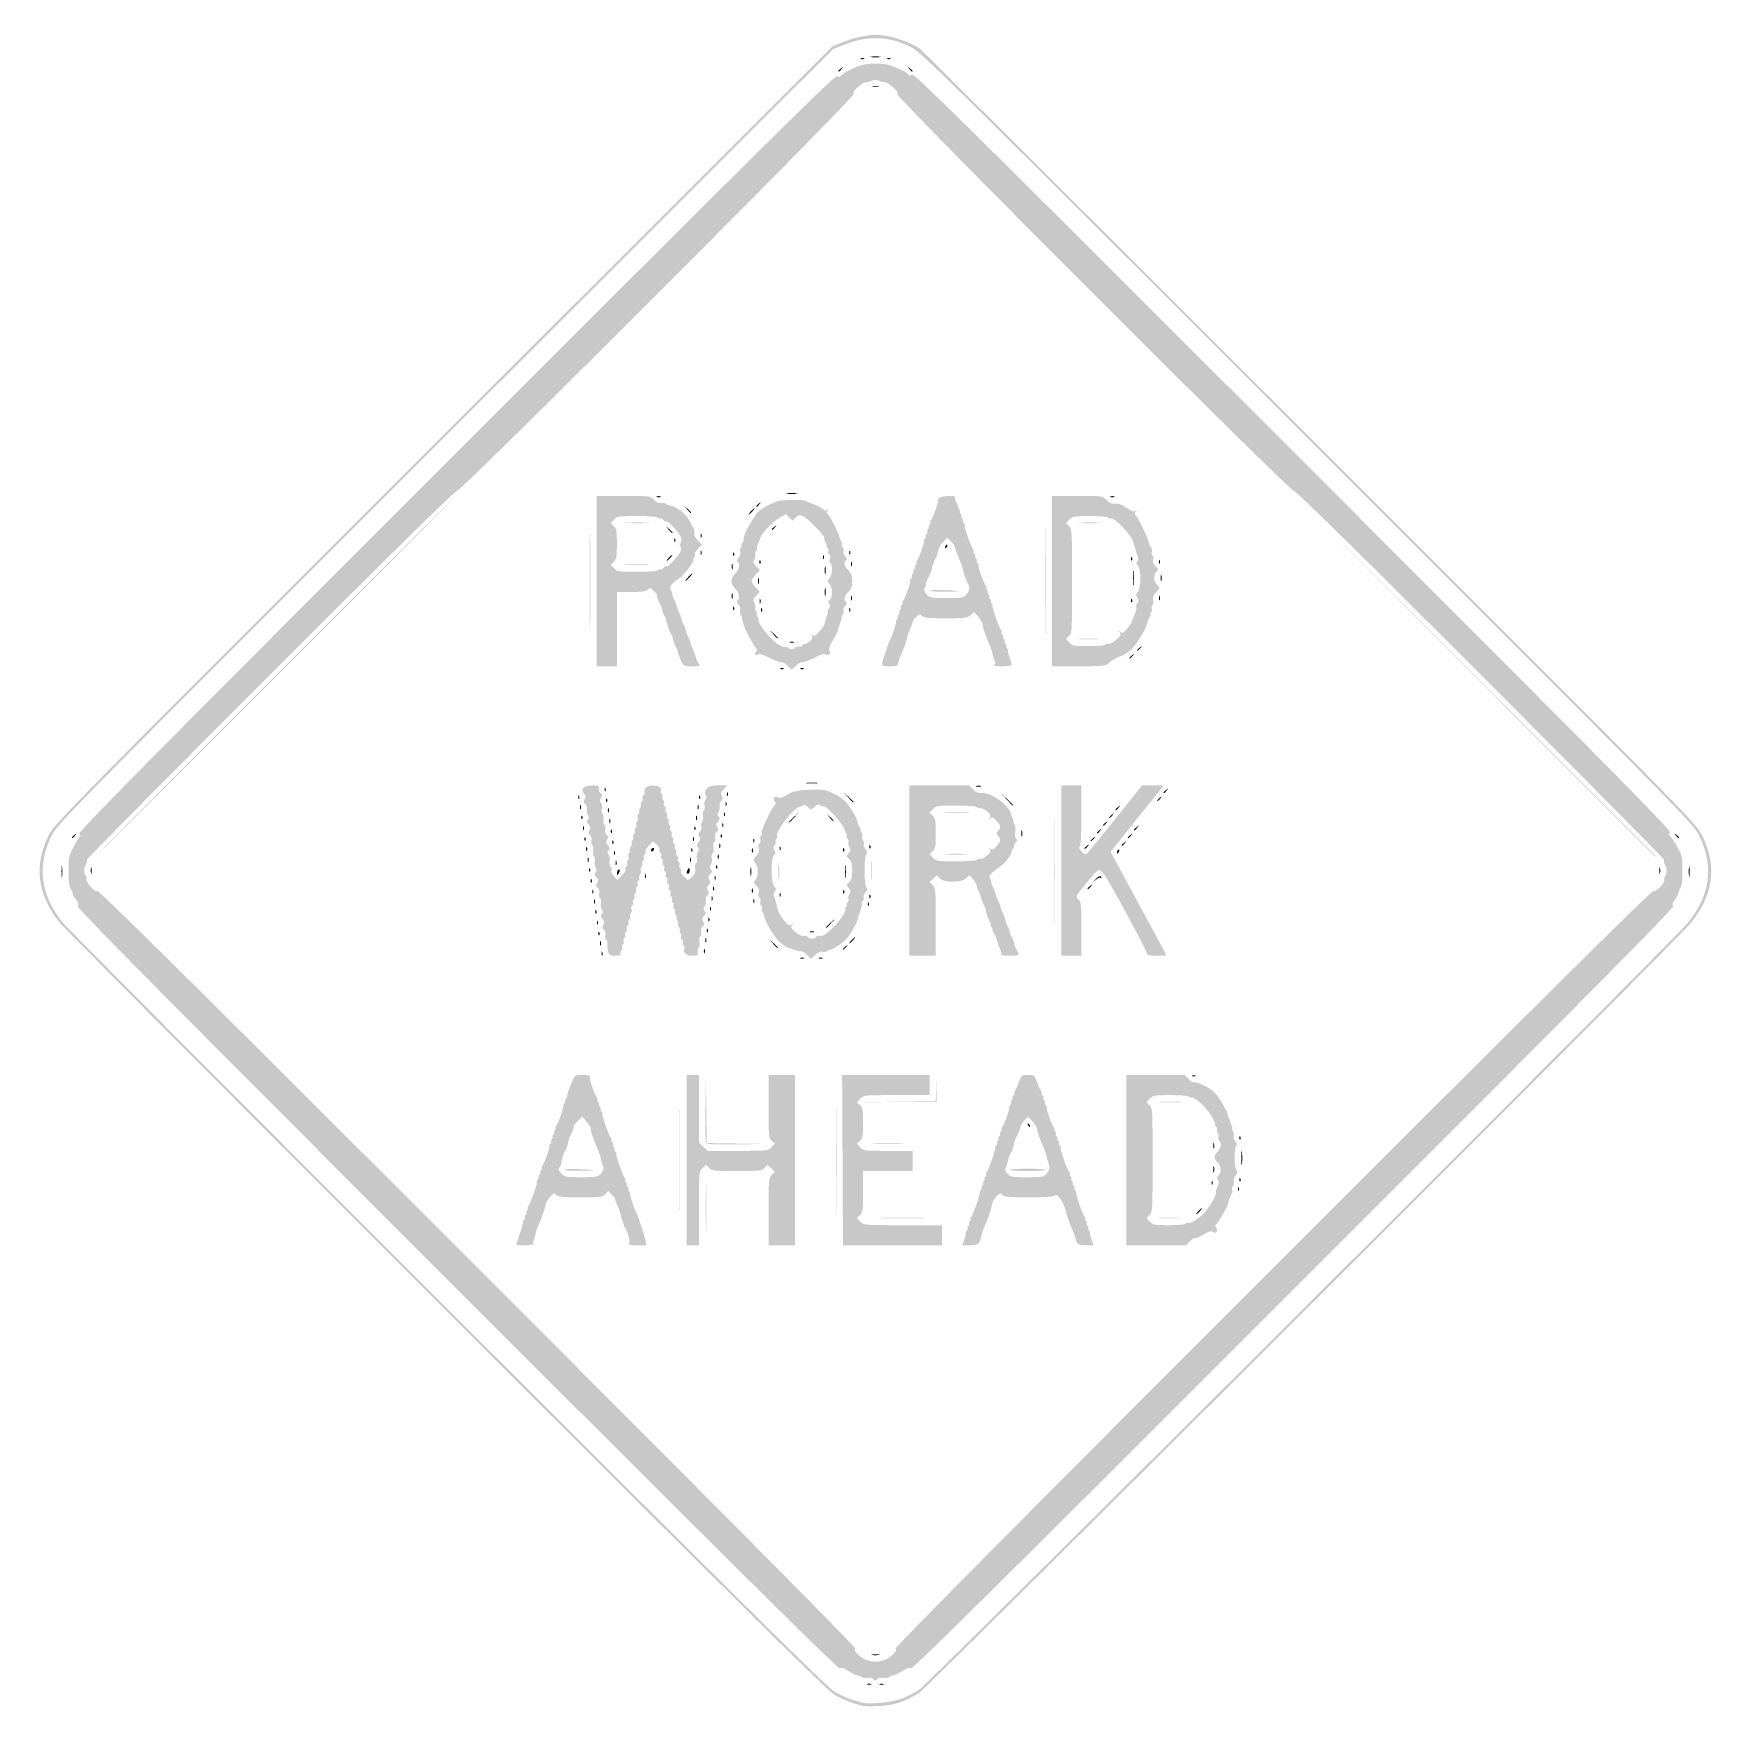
# Model space of a CAD drawing. Header units: inches. Extents: x -25.6 to 25.6, y -25.4 to 25.5.
import ezdxf

# ---------------------------------------------------------------- set-up
doc = ezdxf.new("R2010")
doc.units = ezdxf.units.IN
doc.header["$MEASUREMENT"] = 0

msp = doc.modelspace()

# ---------------------------------------------------------------- hatches: boundary and pattern name
h = msp.add_hatch(color=7)
edge = h.paths.add_edge_path()
edge.add_spline(control_points=[(-0.401, -25.427), (-0.73, -25.343), (-1.002, -25.234), (-1.249, -25.09), (-1.471, -24.96), (-4.006, -22.452), (-13.073, -13.393), (-19.42, -7.051), (-24.718, -1.732), (-24.846, -1.573), (-25.518, -0.737), (-25.628, 0.167), (-25.17, 1.077), (-24.993, 1.429), (-24.691, 1.735), (-13.142, 13.271)], knot_values=[0, 0, 0, 0, 1, 1, 1, 2, 2, 2, 3, 3, 3, 4, 4, 4, 5, 5, 5, 5], degree=3, periodic=0)
edge.add_line((-13.142, 13.271), (-1.296, 25.104))
edge.add_line((-1.296, 25.104), (-0.964, 25.234))
edge.add_spline(control_points=[(-0.964, 25.234), (-0.48, 25.425), (-0.074, 25.482), (0.326, 25.416), (0.675, 25.358), (1.173, 25.164), (1.367, 25.011), (1.432, 24.959), (6.773, 19.634), (13.237, 13.177), (24.952, 1.475), (24.99, 1.437), (25.175, 1.061), (25.632, 0.135), (25.512, -0.754), (24.816, -1.603), (24.365, -2.153), (1.6, -24.862), (1.32, -25.041), (0.914, -25.3), (0.551, -25.417), (0.094, -25.435), (-0.126, -25.444), (-0.349, -25.44), (-0.401, -25.427)], knot_values=[0, 0, 0, 0, 1, 1, 1, 2, 2, 2, 3, 3, 3, 4, 4, 4, 5, 5, 5, 6, 6, 6, 7, 7, 7, 8, 8, 8, 8], degree=3, periodic=0)
edge = h.paths.add_edge_path(flags=0)
edge.add_spline(control_points=[(0.778, -25.219), (0.933, -25.16), (1.177, -25.038), (1.32, -24.947), (1.6, -24.768), (24.271, -2.153), (24.722, -1.603), (25.418, -0.754), (25.538, 0.135), (25.081, 1.061), (24.895, 1.437), (24.857, 1.476), (13.143, 13.183), (1.534, 24.785), (1.386, 24.93), (1.037, 25.095), (0.364, 25.414), (-0.234, 25.427), (-0.964, 25.14)], knot_values=[0, 0, 0, 0, 1, 1, 1, 2, 2, 2, 3, 3, 3, 4, 4, 4, 5, 5, 5, 6, 6, 6, 6], degree=3, periodic=0)
edge.add_line((-0.964, 25.14), (-1.296, 25.01))
edge.add_line((-1.296, 25.01), (-13.095, 13.224))
edge.add_spline(control_points=[(-13.095, 13.224), (-24.597, 1.734), (-24.899, 1.429), (-25.076, 1.077), (-25.534, 0.167), (-25.423, -0.737), (-24.752, -1.573), (-24.624, -1.732), (-19.347, -7.03), (-13.026, -13.346), (-3.996, -22.368), (-1.471, -24.865), (-1.249, -24.995), (-1.002, -25.14), (-0.73, -25.248), (-0.401, -25.332), (-0.181, -25.389), (0.501, -25.323), (0.778, -25.219)], knot_values=[0, 0, 0, 0, 1, 1, 1, 2, 2, 2, 3, 3, 3, 4, 4, 4, 5, 5, 5, 6, 6, 6, 6], degree=3, periodic=0)
h = msp.add_hatch(color=7)
edge = h.paths.add_edge_path()
edge.add_spline(control_points=[(-0.433, 24.734), (-0.399, 24.747), (-0.358, 24.746), (-0.343, 24.73), (-0.327, 24.714), (-0.355, 24.703), (-0.405, 24.705), (-0.46, 24.708), (-0.471, 24.719), (-0.433, 24.734)], knot_values=[0, 0, 0, 0, 1, 1, 1, 2, 2, 2, 3, 3, 3, 3], degree=3, periodic=0)
h = msp.add_hatch(color=7)
edge = h.paths.add_edge_path()
edge.add_spline(control_points=[(-0.13, 24.783), (-0.058, 24.793), (0.058, 24.793), (0.13, 24.783), (0.201, 24.772), (0.143, 24.763), (0, 24.763), (-0.143, 24.763), (-0.201, 24.772), (-0.13, 24.783)], knot_values=[0, 0, 0, 0, 1, 1, 1, 2, 2, 2, 3, 3, 3, 3], degree=3, periodic=0)
h = msp.add_hatch(color=7)
edge = h.paths.add_edge_path()
edge.add_spline(control_points=[(0.368, 24.734), (0.402, 24.747), (0.443, 24.746), (0.459, 24.73), (0.474, 24.714), (0.446, 24.703), (0.397, 24.705), (0.342, 24.708), (0.331, 24.719), (0.368, 24.734)], knot_values=[0, 0, 0, 0, 1, 1, 1, 2, 2, 2, 3, 3, 3, 3], degree=3, periodic=0)
h = msp.add_hatch(color=7)
edge = h.paths.add_edge_path()
edge.add_spline(control_points=[(-0.074, -24.603), (-0.091, -24.574), (-0.164, -24.562), (-0.235, -24.576), (-0.305, -24.591), (-0.383, -24.583), (-0.407, -24.559), (-0.43, -24.535), (-0.495, -24.509), (-0.55, -24.5), (-0.605, -24.492), (-0.734, -24.429), (-0.837, -24.361), (-0.979, -24.267), (-1.038, -24.25), (-1.079, -24.291), (-1.12, -24.332), (-3.971, -21.508), (-12.74, -12.74), (-21.797, -3.683), (-24.333, -1.121), (-24.289, -1.077), (-24.244, -1.033), (-24.258, -0.986), (-24.351, -0.864), (-24.417, -0.778), (-24.458, -0.707), (-24.443, -0.707), (-24.428, -0.707), (-24.442, -0.659), (-24.474, -0.601), (-24.506, -0.543), (-24.535, -0.474), (-24.539, -0.448), (-24.543, -0.422), (-24.55, -0.39), (-24.555, -0.377), (-24.568, -0.343), (-24.57, 0.298), (-24.557, 0.354), (-24.551, 0.379), (-24.543, 0.422), (-24.538, 0.448), (-24.525, 0.534), (-24.28, 0.983), (-24.229, 1.014), (-24.194, 1.036), (-24.196, 1.067), (-24.236, 1.115), (-24.285, 1.174), (-22.46, 3.019), (-12.763, 12.716), (-3.318, 22.162), (-1.22, 24.237), (-1.165, 24.192), (-1.113, 24.148), (-1.082, 24.155), (-1.019, 24.224), (-0.945, 24.306), (-0.772, 24.395), (-0.448, 24.518), (-0.37, 24.547), (-0.169, 24.571), (0, 24.571), (0.169, 24.571), (0.37, 24.547), (0.448, 24.518), (0.754, 24.402), (0.946, 24.307), (0.996, 24.246), (1.038, 24.196), (1.064, 24.194), (1.117, 24.238), (1.173, 24.285), (3.192, 22.288), (12.716, 12.763), (22.241, 3.239), (24.237, 1.22), (24.191, 1.164), (24.147, 1.111), (24.151, 1.084), (24.21, 1.035), (24.282, 0.974), (24.524, 0.544), (24.538, 0.448), (24.543, 0.422), (24.551, 0.379), (24.557, 0.354), (24.57, 0.298), (24.568, -0.343), (24.555, -0.377), (24.55, -0.39), (24.543, -0.422), (24.539, -0.448), (24.535, -0.474), (24.506, -0.543), (24.474, -0.601), (24.442, -0.659), (24.428, -0.707), (24.443, -0.707), (24.458, -0.707), (24.417, -0.778), (24.351, -0.864), (24.258, -0.986), (24.244, -1.033), (24.289, -1.077), (24.333, -1.121), (21.797, -3.683), (12.74, -12.74), (3.971, -21.508), (1.12, -24.332), (1.079, -24.291), (1.038, -24.25), (0.979, -24.267), (0.837, -24.361), (0.734, -24.429), (0.605, -24.492), (0.55, -24.5), (0.495, -24.509), (0.43, -24.535), (0.407, -24.559), (0.383, -24.583), (0.305, -24.591), (0.235, -24.576), (0.164, -24.562), (0.091, -24.574), (0.074, -24.603), (0.056, -24.631), (0.023, -24.654), (0, -24.654), (-0.023, -24.654), (-0.056, -24.631), (-0.074, -24.603)], knot_values=[0, 0, 0, 0, 1, 1, 1, 2, 2, 2, 3, 3, 3, 4, 4, 4, 5, 5, 5, 6, 6, 6, 7, 7, 7, 8, 8, 8, 9, 9, 9, 10, 10, 10, 11, 11, 11, 12, 12, 12, 13, 13, 13, 14, 14, 14, 15, 15, 15, 16, 16, 16, 17, 17, 17, 18, 18, 18, 19, 19, 19, 20, 20, 20, 21, 21, 21, 22, 22, 22, 23, 23, 23, 24, 24, 24, 25, 25, 25, 26, 26, 26, 27, 27, 27, 28, 28, 28, 29, 29, 29, 30, 30, 30, 31, 31, 31, 32, 32, 32, 33, 33, 33, 34, 34, 34, 35, 35, 35, 36, 36, 36, 37, 37, 37, 38, 38, 38, 39, 39, 39, 40, 40, 40, 41, 41, 41, 42, 42, 42, 43, 43, 43, 44, 44, 44, 44], degree=3, periodic=0)
edge = h.paths.add_edge_path(flags=0)
edge.add_spline(control_points=[(0.296, -24.024), (0.496, -23.939), (0.687, -23.734), (0.611, -23.687), (0.575, -23.665), (4.673, -19.533), (12.096, -12.111), (20.323, -3.884), (23.652, -0.583), (23.692, -0.616), (23.762, -0.674), (24.059, -0.35), (24.023, -0.256), (24.01, -0.22), (24.019, -0.179), (24.044, -0.164), (24.097, -0.131), (24.104, 0.11), (24.053, 0.161), (24.019, 0.195), (24.013, 0.216), (24, 0.341), (23.997, 0.373), (21.476, 2.918), (18.399, 5.996), (14.658, 9.737), (12.786, 11.578), (12.752, 11.55), (12.676, 11.487), (0.592, 23.578), (0.661, 23.647), (0.697, 23.683), (0.664, 23.74), (0.543, 23.846), (0.45, 23.928), (0.348, 23.997), (0.317, 24), (0.217, 24.009), (0.167, 24.022), (0.082, 24.061), (0.037, 24.082), (-0.037, 24.082), (-0.082, 24.061), (-0.167, 24.022), (-0.217, 24.009), (-0.317, 24), (-0.348, 23.997), (-0.45, 23.928), (-0.543, 23.846), (-0.664, 23.74), (-0.697, 23.683), (-0.661, 23.647), (-0.592, 23.578), (-12.676, 11.487), (-12.752, 11.55), (-12.786, 11.578), (-14.658, 9.737), (-18.399, 5.996), (-21.476, 2.918), (-23.997, 0.373), (-24, 0.341), (-24.013, 0.216), (-24.019, 0.195), (-24.053, 0.161), (-24.104, 0.11), (-24.097, -0.131), (-24.044, -0.164), (-24.019, -0.179), (-24.009, -0.218), (-24.021, -0.249), (-24.056, -0.341), (-23.76, -0.673), (-23.693, -0.617), (-23.652, -0.583), (-20.436, -3.77), (-12.096, -12.111), (-4.673, -19.533), (-0.575, -23.665), (-0.611, -23.687), (-0.651, -23.712), (-0.636, -23.756), (-0.557, -23.84), (-0.34, -24.076), (0.002, -24.15), (0.296, -24.024)], knot_values=[0, 0, 0, 0, 1, 1, 1, 2, 2, 2, 3, 3, 3, 4, 4, 4, 5, 5, 5, 6, 6, 6, 7, 7, 7, 8, 8, 8, 9, 9, 9, 10, 10, 10, 11, 11, 11, 12, 12, 12, 13, 13, 13, 14, 14, 14, 15, 15, 15, 16, 16, 16, 17, 17, 17, 18, 18, 18, 19, 19, 19, 20, 20, 20, 21, 21, 21, 22, 22, 22, 23, 23, 23, 24, 24, 24, 25, 25, 25, 26, 26, 26, 27, 27, 27, 28, 28, 28, 28], degree=3, periodic=0)
h = msp.add_hatch(color=7)
edge = h.paths.add_edge_path()
edge.add_spline(control_points=[(-1.131, 24.342), (-1.131, 24.352), (-1.094, 24.389), (-1.049, 24.425), (-0.974, 24.483), (-0.972, 24.482), (-1.031, 24.407), (-1.093, 24.328), (-1.131, 24.303), (-1.131, 24.342)], knot_values=[0, 0, 0, 0, 1, 1, 1, 2, 2, 2, 3, 3, 3, 3], degree=3, periodic=0)
h = msp.add_hatch(color=7)
edge = h.paths.add_edge_path()
edge.add_spline(control_points=[(1.031, 24.407), (0.972, 24.482), (0.974, 24.483), (1.049, 24.425), (1.094, 24.389), (1.131, 24.352), (1.131, 24.342), (1.131, 24.303), (1.093, 24.328), (1.031, 24.407)], knot_values=[0, 0, 0, 0, 1, 1, 1, 2, 2, 2, 3, 3, 3, 3], degree=3, periodic=0)
h = msp.add_hatch(color=7)
edge = h.paths.add_edge_path()
edge.add_spline(control_points=[(-0.082, 23.886), (-0.037, 23.897), (0.037, 23.897), (0.082, 23.886), (0.128, 23.874), (0.091, 23.864), (0, 23.864), (-0.091, 23.864), (-0.128, 23.874), (-0.082, 23.886)], knot_values=[0, 0, 0, 0, 1, 1, 1, 2, 2, 2, 3, 3, 3, 3], degree=3, periodic=0)
h = msp.add_hatch(color=7)
edge = h.paths.add_edge_path()
edge.add_spline(control_points=[(-18.29, 5.916), (-15.27, 8.937), (-12.788, 11.408), (-12.775, 11.408), (-12.762, 11.408), (-15.223, 8.937), (-18.243, 5.916), (-21.264, 2.896), (-23.746, 0.424), (-23.759, 0.424), (-23.772, 0.424), (-21.311, 2.896), (-18.29, 5.916)], knot_values=[0, 0, 0, 0, 1, 1, 1, 2, 2, 2, 3, 3, 3, 4, 4, 4, 4], degree=3, periodic=0)
h = msp.add_hatch(color=7)
edge = h.paths.add_edge_path()
edge.add_line((-8.485, 8.815), (-8.485, 11.408))
edge.add_line((-8.485, 11.408), (-7.669, 11.408))
edge.add_spline(control_points=[(-7.669, 11.408), (-6.853, 11.408), (-6.852, 11.408), (-6.739, 11.287), (-6.665, 11.209), (-6.593, 11.175), (-6.532, 11.191), (-6.481, 11.205), (-6.416, 11.196), (-6.386, 11.171), (-6.357, 11.147), (-6.292, 11.121), (-6.241, 11.113), (-6.059, 11.085), (-5.795, 10.877), (-5.668, 10.661), (-5.597, 10.541), (-5.537, 10.426), (-5.533, 10.406), (-5.53, 10.387), (-5.522, 10.355), (-5.516, 10.336), (-5.51, 10.316), (-5.508, 10.267), (-5.511, 10.227), (-5.515, 10.187), (-5.464, 10.104), (-5.398, 10.042)], knot_values=[0, 0, 0, 0, 1, 1, 1, 2, 2, 2, 3, 3, 3, 4, 4, 4, 5, 5, 5, 6, 6, 6, 7, 7, 7, 8, 8, 8, 9, 9, 9, 9], degree=3, periodic=0)
edge.add_line((-5.398, 10.042), (-5.279, 9.929))
edge.add_line((-5.279, 9.929), (-5.405, 9.797))
edge.add_spline(control_points=[(-5.405, 9.797), (-5.475, 9.724), (-5.518, 9.651), (-5.501, 9.633), (-5.483, 9.616), (-5.493, 9.573), (-5.522, 9.538), (-5.55, 9.504), (-5.561, 9.475), (-5.545, 9.475), (-5.471, 9.475), (-5.821, 8.997), (-5.957, 8.913), (-6.176, 8.778), (-6.286, 8.645), (-6.24, 8.571), (-6.219, 8.537), (-6.196, 8.47), (-6.188, 8.423), (-6.181, 8.375), (-6.15, 8.291), (-6.119, 8.234), (-6.088, 8.178), (-6.056, 8.093), (-6.048, 8.046), (-6.04, 7.998), (-6.008, 7.913), (-5.977, 7.857), (-5.946, 7.801), (-5.914, 7.716), (-5.906, 7.669), (-5.899, 7.621), (-5.867, 7.536), (-5.836, 7.48), (-5.805, 7.424), (-5.773, 7.339), (-5.765, 7.291), (-5.757, 7.244), (-5.725, 7.159), (-5.694, 7.103), (-5.663, 7.046), (-5.631, 6.962), (-5.624, 6.914), (-5.616, 6.867), (-5.584, 6.782), (-5.553, 6.726), (-5.522, 6.669), (-5.49, 6.582), (-5.481, 6.531), (-5.473, 6.48), (-5.434, 6.389), (-5.395, 6.33), (-5.325, 6.223), (-5.325, 6.223), (-5.584, 6.223), (-5.839, 6.223), (-5.846, 6.226), (-5.922, 6.399), (-5.965, 6.497), (-6.008, 6.615), (-6.018, 6.662), (-6.027, 6.709), (-6.06, 6.794), (-6.091, 6.851), (-6.122, 6.907), (-6.154, 6.992), (-6.162, 7.039), (-6.169, 7.087), (-6.202, 7.171), (-6.233, 7.228), (-6.264, 7.284), (-6.293, 7.346), (-6.297, 7.366), (-6.302, 7.385), (-6.309, 7.406), (-6.314, 7.413), (-6.32, 7.419), (-6.333, 7.474), (-6.344, 7.534), (-6.355, 7.595), (-6.39, 7.69), (-6.421, 7.746), (-6.452, 7.803), (-6.484, 7.888), (-6.492, 7.935), (-6.499, 7.982), (-6.532, 8.067), (-6.563, 8.124), (-6.594, 8.18), (-6.623, 8.242), (-6.627, 8.261), (-6.632, 8.281), (-6.64, 8.313), (-6.646, 8.332), (-6.653, 8.352), (-6.656, 8.381), (-6.654, 8.397), (-6.653, 8.413), (-6.7, 8.472), (-6.76, 8.528), (-6.856, 8.618), (-6.875, 8.622), (-6.928, 8.558), (-6.974, 8.502), (-7.091, 8.485), (-7.43, 8.485)], knot_values=[0, 0, 0, 0, 1, 1, 1, 2, 2, 2, 3, 3, 3, 4, 4, 4, 5, 5, 5, 6, 6, 6, 7, 7, 7, 8, 8, 8, 9, 9, 9, 10, 10, 10, 11, 11, 11, 12, 12, 12, 13, 13, 13, 14, 14, 14, 15, 15, 15, 16, 16, 16, 17, 17, 17, 18, 18, 18, 19, 19, 19, 20, 20, 20, 21, 21, 21, 22, 22, 22, 23, 23, 23, 24, 24, 24, 25, 25, 25, 26, 26, 26, 27, 27, 27, 28, 28, 28, 29, 29, 29, 30, 30, 30, 31, 31, 31, 32, 32, 32, 33, 33, 33, 34, 34, 34, 35, 35, 35, 35], degree=3, periodic=0)
edge.add_line((-7.43, 8.485), (-7.872, 8.485))
edge.add_line((-7.872, 8.485), (-7.872, 7.354))
edge.add_line((-7.872, 7.354), (-7.872, 6.223))
edge.add_line((-7.872, 6.223), (-8.179, 6.223))
edge.add_line((-8.179, 6.223), (-8.485, 6.223))
edge.add_line((-8.485, 6.223), (-8.485, 8.815))
edge = h.paths.add_edge_path(flags=0)
edge.add_spline(control_points=[(-6.609, 9.155), (-6.578, 9.186), (-6.553, 9.193), (-6.553, 9.171), (-6.553, 9.149), (-6.51, 9.169), (-6.458, 9.216), (-6.406, 9.263), (-6.364, 9.283), (-6.364, 9.261), (-6.364, 9.194), (-6.031, 9.536), (-5.955, 9.681), (-5.905, 9.776), (-5.899, 9.831), (-5.935, 9.866), (-5.97, 9.901), (-5.97, 9.934), (-5.935, 9.976), (-5.907, 10.009), (-5.9, 10.083), (-5.918, 10.14), (-5.959, 10.269), (-6.315, 10.66), (-6.364, 10.63), (-6.384, 10.618), (-6.426, 10.639), (-6.458, 10.677), (-6.49, 10.716), (-6.533, 10.736), (-6.555, 10.723), (-6.576, 10.71), (-6.606, 10.721), (-6.623, 10.747), (-6.64, 10.776), (-6.897, 10.795), (-7.254, 10.795), (-7.824, 10.795), (-7.862, 10.789), (-7.959, 10.685)], knot_values=[0, 0, 0, 0, 1, 1, 1, 2, 2, 2, 3, 3, 3, 4, 4, 4, 5, 5, 5, 6, 6, 6, 7, 7, 7, 8, 8, 8, 9, 9, 9, 10, 10, 10, 11, 11, 11, 12, 12, 12, 13, 13, 13, 13], degree=3, periodic=0)
edge.add_line((-7.959, 10.685), (-8.062, 10.575))
edge.add_line((-8.062, 10.575), (-7.967, 10.489))
edge.add_spline(control_points=[(-7.967, 10.489), (-7.885, 10.414), (-7.872, 10.345), (-7.872, 9.947), (-7.872, 9.549), (-7.885, 9.479), (-7.967, 9.404)], knot_values=[0, 0, 0, 0, 1, 1, 1, 2, 2, 2, 2], degree=3, periodic=0)
edge.add_line((-7.967, 9.404), (-8.062, 9.318))
edge.add_line((-8.062, 9.318), (-7.959, 9.208))
edge.add_spline(control_points=[(-7.959, 9.208), (-7.862, 9.104), (-7.823, 9.098), (-7.261, 9.098), (-6.861, 9.098), (-6.647, 9.117), (-6.609, 9.155)], knot_values=[0, 0, 0, 0, 1, 1, 1, 2, 2, 2, 2], degree=3, periodic=0)
h = msp.add_hatch(color=7)
edge = h.paths.add_edge_path()
edge.add_spline(control_points=[(-6.659, 11.392), (-6.626, 11.405), (-6.573, 11.405), (-6.541, 11.392), (-6.508, 11.379), (-6.535, 11.368), (-6.6, 11.368), (-6.664, 11.368), (-6.691, 11.379), (-6.659, 11.392)], knot_values=[0, 0, 0, 0, 1, 1, 1, 2, 2, 2, 3, 3, 3, 3], degree=3, periodic=0)
h = msp.add_hatch(color=7)
edge = h.paths.add_edge_path()
edge.add_spline(control_points=[(-2.688, 6.248), (-2.75, 6.313), (-2.833, 6.36), (-2.873, 6.351), (-2.914, 6.343), (-3.078, 6.402), (-3.239, 6.484), (-3.439, 6.585), (-3.547, 6.616), (-3.58, 6.583), (-3.651, 6.512), (-3.7, 6.586), (-3.634, 6.665), (-3.595, 6.712), (-3.593, 6.742), (-3.629, 6.764), (-3.673, 6.791), (-3.966, 7.321), (-3.987, 7.413), (-3.991, 7.432), (-4, 7.459), (-4.007, 7.472), (-4.013, 7.485), (-4.024, 7.517), (-4.031, 7.542), (-4.037, 7.568), (-4.047, 7.606), (-4.054, 7.625), (-4.06, 7.644), (-4.062, 7.678), (-4.058, 7.701), (-4.054, 7.723), (-4.073, 7.768), (-4.1, 7.801), (-4.128, 7.834), (-4.136, 7.896), (-4.12, 7.939), (-4.103, 7.984), (-4.124, 8.055), (-4.169, 8.105), (-4.221, 8.163), (-4.232, 8.204), (-4.199, 8.224), (-4.11, 8.279), (-4.145, 8.466), (-4.266, 8.58), (-4.334, 8.644), (-4.384, 8.743), (-4.384, 8.815), (-4.384, 8.888), (-4.334, 8.987), (-4.266, 9.051), (-4.145, 9.165), (-4.11, 9.351), (-4.199, 9.406), (-4.232, 9.427), (-4.221, 9.468), (-4.169, 9.525), (-4.124, 9.575), (-4.103, 9.647), (-4.12, 9.692), (-4.136, 9.735), (-4.126, 9.799), (-4.096, 9.835), (-4.067, 9.87), (-4.058, 9.899), (-4.078, 9.899), (-4.097, 9.899), (-4.088, 9.929), (-4.058, 9.965), (-4.028, 10.001), (-4.007, 10.049), (-4.011, 10.071), (-4.015, 10.093), (-4.013, 10.128), (-4.007, 10.147), (-4, 10.166), (-3.992, 10.198), (-3.987, 10.218), (-3.964, 10.316), (-3.714, 10.753), (-3.608, 10.879), (-3.5, 11.007), (-3.293, 11.13), (-2.993, 11.244), (-2.879, 11.288), (-2.211, 11.303), (-2.145, 11.264), (-2.119, 11.248), (-1.999, 11.199), (-1.878, 11.154), (-1.756, 11.11), (-1.632, 11.042), (-1.6, 11.004), (-1.554, 10.948), (-1.529, 10.946), (-1.467, 10.995), (-1.4, 11.047), (-1.398, 11.045), (-1.452, 10.976), (-1.494, 10.922), (-1.497, 10.888), (-1.463, 10.867), (-1.399, 10.827), (-1.119, 10.285), (-1.098, 10.16), (-1.089, 10.108), (-1.063, 10.048), (-1.039, 10.024), (-1.016, 10.001), (-1.008, 9.955), (-1.02, 9.922), (-1.033, 9.889), (-1.022, 9.848), (-0.995, 9.832), (-0.969, 9.816), (-0.959, 9.77), (-0.974, 9.731), (-0.989, 9.692), (-0.966, 9.621), (-0.922, 9.572), (-0.87, 9.515), (-0.86, 9.474), (-0.893, 9.454), (-0.979, 9.4), (-0.948, 9.261), (-0.825, 9.145), (-0.732, 9.058), (-0.707, 8.988), (-0.707, 8.815), (-0.707, 8.642), (-0.732, 8.573), (-0.825, 8.485), (-0.948, 8.37), (-0.979, 8.23), (-0.893, 8.177), (-0.86, 8.157), (-0.87, 8.116), (-0.922, 8.058), (-0.966, 8.01), (-0.989, 7.938), (-0.974, 7.899), (-0.959, 7.86), (-0.968, 7.815), (-0.993, 7.8), (-1.019, 7.784), (-1.036, 7.746), (-1.031, 7.716), (-1.026, 7.685), (-1.045, 7.605), (-1.073, 7.537), (-1.101, 7.469), (-1.131, 7.373), (-1.14, 7.325), (-1.148, 7.276), (-1.222, 7.127), (-1.304, 6.994), (-1.414, 6.816), (-1.439, 6.738), (-1.401, 6.699), (-1.362, 6.661), (-1.363, 6.632), (-1.405, 6.59), (-1.444, 6.551), (-1.476, 6.549), (-1.51, 6.583), (-1.544, 6.617), (-1.649, 6.586), (-1.852, 6.484), (-2.013, 6.402), (-2.178, 6.343), (-2.218, 6.351), (-2.258, 6.36), (-2.341, 6.313), (-2.403, 6.248), (-2.464, 6.182), (-2.529, 6.128), (-2.546, 6.128), (-2.562, 6.128), (-2.627, 6.182), (-2.688, 6.248)], knot_values=[0, 0, 0, 0, 1, 1, 1, 2, 2, 2, 3, 3, 3, 4, 4, 4, 5, 5, 5, 6, 6, 6, 7, 7, 7, 8, 8, 8, 9, 9, 9, 10, 10, 10, 11, 11, 11, 12, 12, 12, 13, 13, 13, 14, 14, 14, 15, 15, 15, 16, 16, 16, 17, 17, 17, 18, 18, 18, 19, 19, 19, 20, 20, 20, 21, 21, 21, 22, 22, 22, 23, 23, 23, 24, 24, 24, 25, 25, 25, 26, 26, 26, 27, 27, 27, 28, 28, 28, 29, 29, 29, 30, 30, 30, 31, 31, 31, 32, 32, 32, 33, 33, 33, 34, 34, 34, 35, 35, 35, 36, 36, 36, 37, 37, 37, 38, 38, 38, 39, 39, 39, 40, 40, 40, 41, 41, 41, 42, 42, 42, 43, 43, 43, 44, 44, 44, 45, 45, 45, 46, 46, 46, 47, 47, 47, 48, 48, 48, 49, 49, 49, 50, 50, 50, 51, 51, 51, 52, 52, 52, 53, 53, 53, 54, 54, 54, 55, 55, 55, 56, 56, 56, 57, 57, 57, 58, 58, 58, 59, 59, 59, 60, 60, 60, 60], degree=3, periodic=0)
edge = h.paths.add_edge_path(flags=0)
edge.add_spline(control_points=[(-2.426, 6.791), (-2.409, 6.819), (-2.367, 6.831), (-2.332, 6.818), (-2.298, 6.805), (-2.244, 6.825), (-2.212, 6.863), (-2.181, 6.901), (-2.144, 6.921), (-2.13, 6.907), (-2.116, 6.893), (-2.056, 6.928), (-1.996, 6.984), (-1.906, 7.069), (-1.897, 7.099), (-1.945, 7.161), (-1.996, 7.226), (-1.993, 7.228), (-1.927, 7.176), (-1.861, 7.125), (-1.828, 7.141), (-1.703, 7.284), (-1.622, 7.376), (-1.553, 7.472), (-1.55, 7.497), (-1.542, 7.556), (-1.523, 7.631), (-1.508, 7.66), (-1.502, 7.673), (-1.491, 7.705), (-1.485, 7.731), (-1.478, 7.757), (-1.468, 7.794), (-1.462, 7.814), (-1.455, 7.833), (-1.453, 7.867), (-1.457, 7.889), (-1.461, 7.911), (-1.44, 7.959), (-1.41, 7.995), (-1.369, 8.044), (-1.369, 8.077), (-1.409, 8.125), (-1.45, 8.175), (-1.445, 8.204), (-1.391, 8.249), (-1.296, 8.328), (-1.3, 8.621), (-1.398, 8.729), (-1.471, 8.809), (-1.471, 8.821), (-1.398, 8.901), (-1.313, 8.996), (-1.291, 9.311), (-1.367, 9.357), (-1.393, 9.374), (-1.402, 9.436), (-1.387, 9.497), (-1.372, 9.557), (-1.383, 9.621), (-1.411, 9.638), (-1.44, 9.656), (-1.45, 9.691), (-1.434, 9.716), (-1.419, 9.742), (-1.432, 9.793), (-1.463, 9.831), (-1.494, 9.869), (-1.504, 9.899), (-1.485, 9.899), (-1.466, 9.899), (-1.472, 9.926), (-1.499, 9.958), (-1.547, 10.016), (-1.556, 10.044), (-1.556, 10.131), (-1.556, 10.207), (-2.035, 10.702), (-2.18, 10.778), (-2.31, 10.845), (-2.327, 10.843), (-2.423, 10.753)], knot_values=[0, 0, 0, 0, 1, 1, 1, 2, 2, 2, 3, 3, 3, 4, 4, 4, 5, 5, 5, 6, 6, 6, 7, 7, 7, 8, 8, 8, 9, 9, 9, 10, 10, 10, 11, 11, 11, 12, 12, 12, 13, 13, 13, 14, 14, 14, 15, 15, 15, 16, 16, 16, 17, 17, 17, 18, 18, 18, 19, 19, 19, 20, 20, 20, 21, 21, 21, 22, 22, 22, 23, 23, 23, 24, 24, 24, 25, 25, 25, 26, 26, 26, 27, 27, 27, 27], degree=3, periodic=0)
edge.add_line((-2.423, 10.753), (-2.526, 10.655))
edge.add_line((-2.526, 10.655), (-2.626, 10.756))
edge.add_line((-2.626, 10.756), (-2.727, 10.856))
edge.add_line((-2.727, 10.856), (-2.94, 10.731))
edge.add_spline(control_points=[(-2.94, 10.731), (-3.148, 10.609), (-3.486, 10.248), (-3.506, 10.126), (-3.512, 10.092), (-3.543, 10.016), (-3.575, 9.957), (-3.608, 9.899), (-3.622, 9.831), (-3.608, 9.807), (-3.593, 9.784), (-3.604, 9.75), (-3.632, 9.733), (-3.66, 9.716), (-3.672, 9.671), (-3.657, 9.634), (-3.643, 9.596), (-3.657, 9.525), (-3.688, 9.475), (-3.735, 9.399), (-3.726, 9.366), (-3.631, 9.265)], knot_values=[0, 0, 0, 0, 1, 1, 1, 2, 2, 2, 3, 3, 3, 4, 4, 4, 5, 5, 5, 6, 6, 6, 7, 7, 7, 7], degree=3, periodic=0)
edge.add_line((-3.631, 9.265), (-3.519, 9.145))
edge.add_line((-3.519, 9.145), (-3.645, 9.013))
edge.add_spline(control_points=[(-3.645, 9.013), (-3.714, 8.94), (-3.771, 8.851), (-3.771, 8.815), (-3.771, 8.779), (-3.714, 8.69), (-3.645, 8.618)], knot_values=[0, 0, 0, 0, 1, 1, 1, 2, 2, 2, 2], degree=3, periodic=0)
edge.add_line((-3.645, 8.618), (-3.519, 8.486))
edge.add_line((-3.519, 8.486), (-3.631, 8.366))
edge.add_spline(control_points=[(-3.631, 8.366), (-3.726, 8.265), (-3.735, 8.231), (-3.688, 8.155), (-3.657, 8.105), (-3.643, 8.034), (-3.657, 7.997), (-3.672, 7.96), (-3.66, 7.915), (-3.632, 7.898), (-3.604, 7.88), (-3.594, 7.845), (-3.61, 7.82), (-3.625, 7.795), (-3.612, 7.743), (-3.581, 7.705), (-3.55, 7.668), (-3.538, 7.637), (-3.555, 7.637), (-3.615, 7.637), (-3.429, 7.338), (-3.239, 7.133), (-3.036, 6.912), (-2.808, 6.766), (-2.736, 6.811), (-2.713, 6.825), (-2.68, 6.815), (-2.664, 6.789), (-2.625, 6.726), (-2.465, 6.727), (-2.426, 6.791)], knot_values=[0, 0, 0, 0, 1, 1, 1, 2, 2, 2, 3, 3, 3, 4, 4, 4, 5, 5, 5, 6, 6, 6, 7, 7, 7, 8, 8, 8, 9, 9, 9, 10, 10, 10, 10], degree=3, periodic=0)
h = msp.add_hatch(color=7)
edge = h.paths.add_edge_path()
edge.add_spline(control_points=[(-2.699, 11.489), (-2.615, 11.5), (-2.477, 11.5), (-2.392, 11.489), (-2.308, 11.479), (-2.377, 11.47), (-2.546, 11.47), (-2.714, 11.47), (-2.783, 11.479), (-2.699, 11.489)], knot_values=[0, 0, 0, 0, 1, 1, 1, 2, 2, 2, 3, 3, 3, 3], degree=3, periodic=0)
h = msp.add_hatch(color=7)
edge = h.paths.add_edge_path()
edge.add_spline(control_points=[(0.209, 6.329), (0.22, 6.387), (0.233, 6.44), (0.238, 6.446), (0.243, 6.453), (0.253, 6.479), (0.259, 6.505), (0.266, 6.531), (0.276, 6.563), (0.283, 6.576), (0.289, 6.589), (0.3, 6.621), (0.306, 6.647), (0.313, 6.673), (0.324, 6.705), (0.33, 6.718), (0.336, 6.73), (0.347, 6.762), (0.354, 6.788), (0.36, 6.814), (0.371, 6.846), (0.377, 6.859), (0.384, 6.872), (0.392, 6.898), (0.396, 6.918), (0.399, 6.937), (0.419, 6.979), (0.439, 7.011), (0.499, 7.106), (0.657, 7.59), (0.628, 7.59), (0.613, 7.59), (0.628, 7.621), (0.66, 7.66), (0.692, 7.699), (0.703, 7.731), (0.684, 7.731), (0.664, 7.731), (0.675, 7.763), (0.707, 7.802), (0.739, 7.841), (0.75, 7.872), (0.731, 7.872), (0.711, 7.872), (0.722, 7.904), (0.754, 7.943), (0.787, 7.982), (0.797, 8.014), (0.778, 8.014), (0.759, 8.014), (0.769, 8.046), (0.801, 8.085), (0.834, 8.123), (0.844, 8.155), (0.825, 8.155), (0.806, 8.155), (0.814, 8.184), (0.843, 8.219), (0.908, 8.298), (1.09, 8.815), (1.052, 8.815), (1.038, 8.815), (1.052, 8.847), (1.084, 8.886), (1.117, 8.925), (1.127, 8.957), (1.108, 8.957), (1.088, 8.957), (1.099, 8.989), (1.131, 9.027), (1.164, 9.066), (1.174, 9.098), (1.155, 9.098), (1.136, 9.098), (1.146, 9.13), (1.179, 9.169), (1.211, 9.208), (1.221, 9.24), (1.202, 9.24), (1.183, 9.24), (1.193, 9.271), (1.226, 9.31), (1.258, 9.349), (1.269, 9.381), (1.249, 9.381), (1.23, 9.381), (1.238, 9.41), (1.267, 9.445), (1.332, 9.523), (1.514, 10.041), (1.477, 10.041), (1.462, 10.041), (1.476, 10.073), (1.508, 10.112), (1.541, 10.151), (1.551, 10.182), (1.532, 10.182), (1.513, 10.182), (1.523, 10.214), (1.556, 10.253), (1.588, 10.292), (1.599, 10.324), (1.579, 10.324), (1.56, 10.324), (1.57, 10.356), (1.603, 10.394), (1.635, 10.433), (1.646, 10.465), (1.626, 10.465), (1.607, 10.465), (1.618, 10.497), (1.65, 10.536), (1.682, 10.575), (1.693, 10.607), (1.673, 10.607), (1.654, 10.607), (1.662, 10.635), (1.692, 10.671), (1.756, 10.749), (1.938, 11.267), (1.901, 11.267), (1.886, 11.267), (1.9, 11.298), (1.933, 11.337), (2.001, 11.42), (2.477, 11.441), (2.426, 11.359), (2.41, 11.332), (2.43, 11.257), (2.472, 11.194), (2.514, 11.13), (2.534, 11.078), (2.517, 11.078), (2.501, 11.078), (2.513, 11.046), (2.546, 11.007), (2.578, 10.968), (2.588, 10.937), (2.569, 10.937), (2.55, 10.937), (2.56, 10.905), (2.593, 10.866), (2.625, 10.827), (2.636, 10.795), (2.616, 10.795), (2.597, 10.795), (2.608, 10.763), (2.64, 10.724), (2.672, 10.686), (2.683, 10.654), (2.663, 10.654), (2.644, 10.654), (2.655, 10.622), (2.687, 10.583), (2.719, 10.544), (2.734, 10.512), (2.719, 10.512), (2.682, 10.512), (2.91, 9.854), (2.975, 9.776), (3.004, 9.74), (3.013, 9.711), (2.993, 9.711), (2.974, 9.711), (2.985, 9.679), (3.017, 9.64), (3.049, 9.601), (3.06, 9.57), (3.041, 9.57), (3.021, 9.57), (3.032, 9.538), (3.064, 9.499), (3.096, 9.46), (3.107, 9.428), (3.088, 9.428), (3.068, 9.428), (3.079, 9.396), (3.111, 9.357), (3.144, 9.318), (3.158, 9.287), (3.143, 9.287), (3.106, 9.287), (3.288, 8.769), (3.352, 8.691), (3.382, 8.656), (3.39, 8.627), (3.371, 8.627), (3.351, 8.627), (3.362, 8.595), (3.394, 8.556), (3.426, 8.517), (3.437, 8.485), (3.418, 8.485), (3.398, 8.485), (3.409, 8.453), (3.441, 8.415), (3.474, 8.376), (3.484, 8.344), (3.465, 8.344), (3.446, 8.344), (3.456, 8.312), (3.488, 8.273), (3.521, 8.234), (3.531, 8.202), (3.512, 8.202), (3.493, 8.202), (3.503, 8.171), (3.536, 8.132), (3.568, 8.093), (3.582, 8.061), (3.568, 8.061), (3.53, 8.061), (3.759, 7.402), (3.823, 7.324), (3.853, 7.289), (3.861, 7.26), (3.842, 7.26), (3.823, 7.26), (3.833, 7.228), (3.866, 7.189), (3.898, 7.15), (3.908, 7.118), (3.889, 7.118), (3.87, 7.118), (3.88, 7.086), (3.913, 7.047), (3.945, 7.009), (3.956, 6.977), (3.936, 6.977), (3.917, 6.977), (3.928, 6.945), (3.96, 6.906), (3.992, 6.867), (4.003, 6.835), (3.983, 6.835), (3.964, 6.835), (3.975, 6.804), (4.007, 6.765), (4.039, 6.726), (4.053, 6.694), (4.038, 6.694), (4.023, 6.694), (4.042, 6.606), (4.08, 6.499), (4.117, 6.392), (4.148, 6.286), (4.148, 6.264), (4.148, 6.241), (4.018, 6.223), (3.86, 6.223), (3.624, 6.223), (3.581, 6.234), (3.624, 6.286), (3.653, 6.321), (3.66, 6.365), (3.641, 6.384), (3.622, 6.403), (3.604, 6.438), (3.6, 6.462), (3.597, 6.486), (3.59, 6.511), (3.585, 6.517), (3.58, 6.524), (3.567, 6.577), (3.556, 6.636), (3.545, 6.695), (3.5, 6.823), (3.457, 6.919), (3.414, 7.016), (3.374, 7.111), (3.369, 7.13), (3.363, 7.149), (3.353, 7.176), (3.347, 7.189), (3.34, 7.202), (3.33, 7.234), (3.323, 7.26), (3.317, 7.286), (3.306, 7.317), (3.3, 7.33), (3.282, 7.367), (3.265, 7.441), (3.259, 7.515), (3.255, 7.552), (3.197, 7.649), (3.129, 7.73)], knot_values=[0, 0, 0, 0, 1, 1, 1, 2, 2, 2, 3, 3, 3, 4, 4, 4, 5, 5, 5, 6, 6, 6, 7, 7, 7, 8, 8, 8, 9, 9, 9, 10, 10, 10, 11, 11, 11, 12, 12, 12, 13, 13, 13, 14, 14, 14, 15, 15, 15, 16, 16, 16, 17, 17, 17, 18, 18, 18, 19, 19, 19, 20, 20, 20, 21, 21, 21, 22, 22, 22, 23, 23, 23, 24, 24, 24, 25, 25, 25, 26, 26, 26, 27, 27, 27, 28, 28, 28, 29, 29, 29, 30, 30, 30, 31, 31, 31, 32, 32, 32, 33, 33, 33, 34, 34, 34, 35, 35, 35, 36, 36, 36, 37, 37, 37, 38, 38, 38, 39, 39, 39, 40, 40, 40, 41, 41, 41, 42, 42, 42, 43, 43, 43, 44, 44, 44, 45, 45, 45, 46, 46, 46, 47, 47, 47, 48, 48, 48, 49, 49, 49, 50, 50, 50, 51, 51, 51, 52, 52, 52, 53, 53, 53, 54, 54, 54, 55, 55, 55, 56, 56, 56, 57, 57, 57, 58, 58, 58, 59, 59, 59, 60, 60, 60, 61, 61, 61, 62, 62, 62, 63, 63, 63, 64, 64, 64, 65, 65, 65, 66, 66, 66, 67, 67, 67, 68, 68, 68, 69, 69, 69, 70, 70, 70, 71, 71, 71, 72, 72, 72, 73, 73, 73, 74, 74, 74, 75, 75, 75, 76, 76, 76, 77, 77, 77, 78, 78, 78, 79, 79, 79, 80, 80, 80, 81, 81, 81, 82, 82, 82, 83, 83, 83, 84, 84, 84, 85, 85, 85, 86, 86, 86, 87, 87, 87, 88, 88, 88, 89, 89, 89, 90, 90, 90, 91, 91, 91, 92, 92, 92, 93, 93, 93, 94, 94, 94, 95, 95, 95, 95], degree=3, periodic=0)
edge.add_line((3.129, 7.73), (3.005, 7.877))
edge.add_line((3.005, 7.877), (2.902, 7.781))
edge.add_spline(control_points=[(2.902, 7.781), (2.808, 7.693), (2.739, 7.684), (2.136, 7.684), (1.598, 7.684), (1.462, 7.697), (1.413, 7.756), (1.36, 7.82), (1.341, 7.817), (1.244, 7.726), (1.184, 7.67), (1.138, 7.611), (1.141, 7.595), (1.144, 7.579), (1.111, 7.487), (1.068, 7.391), (1.025, 7.294), (0.981, 7.167), (0.97, 7.108), (0.959, 7.049), (0.946, 6.995), (0.94, 6.989), (0.935, 6.982), (0.926, 6.956), (0.919, 6.93), (0.913, 6.904), (0.902, 6.872), (0.896, 6.859), (0.889, 6.846), (0.879, 6.819), (0.874, 6.8), (0.868, 6.781), (0.827, 6.682), (0.782, 6.581), (0.737, 6.48), (0.697, 6.358), (0.694, 6.31), (0.688, 6.237), (0.647, 6.223), (0.438, 6.223), (0.206, 6.223), (0.19, 6.23), (0.209, 6.329)], knot_values=[0, 0, 0, 0, 1, 1, 1, 2, 2, 2, 3, 3, 3, 4, 4, 4, 5, 5, 5, 6, 6, 6, 7, 7, 7, 8, 8, 8, 9, 9, 9, 10, 10, 10, 11, 11, 11, 12, 12, 12, 13, 13, 13, 14, 14, 14, 14], degree=3, periodic=0)
edge = h.paths.add_edge_path(flags=0)
edge.add_spline(control_points=[(2.76, 8.393), (2.869, 8.514), (2.885, 8.616), (2.815, 8.741), (2.786, 8.795), (2.758, 8.855), (2.753, 8.874), (2.749, 8.894), (2.741, 8.92), (2.734, 8.933), (2.728, 8.946), (2.717, 8.978), (2.711, 9.004), (2.704, 9.03), (2.695, 9.056), (2.689, 9.063), (2.684, 9.069), (2.671, 9.123), (2.66, 9.182), (2.649, 9.241), (2.605, 9.368), (2.562, 9.465), (2.519, 9.561), (2.479, 9.656), (2.473, 9.676), (2.468, 9.695), (2.459, 9.716), (2.454, 9.723), (2.448, 9.729), (2.436, 9.775), (2.427, 9.825), (2.418, 9.874), (2.36, 9.965), (2.299, 10.026)], knot_values=[0, 0, 0, 0, 1, 1, 1, 2, 2, 2, 3, 3, 3, 4, 4, 4, 5, 5, 5, 6, 6, 6, 7, 7, 7, 8, 8, 8, 9, 9, 9, 10, 10, 10, 11, 11, 11, 11], degree=3, periodic=0)
edge.add_line((2.299, 10.026), (2.188, 10.137))
edge.add_line((2.188, 10.137), (2.062, 10.005))
edge.add_spline(control_points=[(2.062, 10.005), (1.992, 9.933), (1.926, 9.821), (1.914, 9.757), (1.902, 9.693), (1.888, 9.635), (1.883, 9.628), (1.878, 9.622), (1.87, 9.601), (1.866, 9.581), (1.862, 9.562), (1.833, 9.5), (1.802, 9.443), (1.77, 9.387), (1.736, 9.292), (1.724, 9.231), (1.713, 9.171), (1.7, 9.116), (1.695, 9.11), (1.689, 9.103), (1.682, 9.082), (1.678, 9.063), (1.674, 9.043), (1.644, 8.981), (1.613, 8.925), (1.582, 8.869), (1.55, 8.784), (1.543, 8.736), (1.535, 8.689), (1.512, 8.622), (1.49, 8.588), (1.465, 8.548), (1.49, 8.485), (1.559, 8.411), (1.66, 8.304), (1.698, 8.297), (2.169, 8.297), (2.616, 8.297), (2.682, 8.307), (2.76, 8.393)], knot_values=[0, 0, 0, 0, 1, 1, 1, 2, 2, 2, 3, 3, 3, 4, 4, 4, 5, 5, 5, 6, 6, 6, 7, 7, 7, 8, 8, 8, 9, 9, 9, 10, 10, 10, 11, 11, 11, 12, 12, 12, 13, 13, 13, 13], degree=3, periodic=0)
h = msp.add_hatch(color=7)
edge = h.paths.add_edge_path()
edge.add_line((5.374, 8.815), (5.374, 11.408))
edge.add_line((5.374, 11.408), (6.144, 11.408))
edge.add_spline(control_points=[(6.144, 11.408), (6.907, 11.408), (6.914, 11.407), (7.026, 11.288), (7.088, 11.222), (7.182, 11.171), (7.234, 11.175), (7.287, 11.179), (7.346, 11.178), (7.366, 11.172), (7.385, 11.166), (7.42, 11.158), (7.443, 11.155), (7.466, 11.151), (7.57, 11.093), (7.675, 11.024), (7.819, 10.93), (7.879, 10.913), (7.925, 10.954), (7.974, 10.997), (7.975, 10.993), (7.929, 10.931), (7.883, 10.871), (7.885, 10.844), (7.936, 10.801), (8.013, 10.737), (8.302, 10.113), (8.342, 9.923), (8.347, 9.897), (8.373, 9.85), (8.399, 9.819), (8.425, 9.788), (8.432, 9.739), (8.415, 9.711), (8.397, 9.683), (8.406, 9.631), (8.435, 9.597), (8.464, 9.563), (8.473, 9.499), (8.457, 9.455), (8.438, 9.407), (8.465, 9.335), (8.528, 9.268), (8.618, 9.172), (8.622, 9.153), (8.558, 9.099), (8.456, 9.015), (8.468, 8.799), (8.581, 8.697), (8.676, 8.61), (8.676, 8.61), (8.551, 8.48), (8.457, 8.382), (8.434, 8.321), (8.456, 8.232), (8.473, 8.166), (8.463, 8.1), (8.435, 8.083), (8.407, 8.066), (8.397, 8.019), (8.412, 7.98), (8.427, 7.94), (8.416, 7.879), (8.386, 7.843), (8.356, 7.807), (8.348, 7.778), (8.367, 7.778), (8.387, 7.778), (8.379, 7.75), (8.351, 7.716), (8.322, 7.681), (8.292, 7.612), (8.283, 7.562), (8.255, 7.402), (8.015, 6.979), (7.844, 6.789), (7.748, 6.683), (7.585, 6.571), (7.457, 6.524), (7.335, 6.479), (7.182, 6.393), (7.116, 6.333), (6.999, 6.226), (6.968, 6.223), (6.185, 6.223)], knot_values=[0, 0, 0, 0, 1, 1, 1, 2, 2, 2, 3, 3, 3, 4, 4, 4, 5, 5, 5, 6, 6, 6, 7, 7, 7, 8, 8, 8, 9, 9, 9, 10, 10, 10, 11, 11, 11, 12, 12, 12, 13, 13, 13, 14, 14, 14, 15, 15, 15, 16, 16, 16, 17, 17, 17, 18, 18, 18, 19, 19, 19, 20, 20, 20, 21, 21, 21, 22, 22, 22, 23, 23, 23, 24, 24, 24, 25, 25, 25, 26, 26, 26, 27, 27, 27, 28, 28, 28, 28], degree=3, periodic=0)
edge.add_line((6.185, 6.223), (5.374, 6.223))
edge.add_line((5.374, 6.223), (5.374, 8.815))
edge = h.paths.add_edge_path(flags=0)
edge.add_spline(control_points=[(6.999, 6.88), (7.014, 6.905), (7.056, 6.914), (7.091, 6.901), (7.126, 6.887), (7.232, 6.944), (7.326, 7.027), (7.472, 7.155), (7.489, 7.188), (7.437, 7.254), (7.385, 7.321), (7.387, 7.323), (7.456, 7.269), (7.524, 7.216), (7.553, 7.23), (7.668, 7.375), (7.742, 7.467), (7.804, 7.558), (7.806, 7.578), (7.808, 7.597), (7.846, 7.694), (7.89, 7.792), (7.934, 7.89), (7.957, 7.992), (7.941, 8.018), (7.925, 8.044), (7.939, 8.098), (7.972, 8.138), (8.02, 8.196), (8.02, 8.229), (7.972, 8.305), (7.923, 8.384), (7.926, 8.414), (7.987, 8.482), (8.089, 8.595), (8.091, 9.203), (7.99, 9.287), (7.936, 9.332), (7.931, 9.362), (7.971, 9.41), (8.001, 9.446), (8.009, 9.51), (7.988, 9.557), (7.969, 9.603), (7.948, 9.661), (7.943, 9.687), (7.938, 9.713), (7.928, 9.75), (7.921, 9.77), (7.914, 9.789), (7.903, 9.826), (7.896, 9.852), (7.89, 9.878), (7.88, 9.905), (7.875, 9.911), (7.87, 9.918), (7.858, 9.959), (7.85, 10.004), (7.814, 10.19), (7.256, 10.78), (7.167, 10.726), (7.144, 10.711), (7.111, 10.721), (7.095, 10.747), (7.078, 10.775), (6.843, 10.795), (6.534, 10.795), (6.039, 10.795), (5.996, 10.788), (5.9, 10.685)], knot_values=[0, 0, 0, 0, 1, 1, 1, 2, 2, 2, 3, 3, 3, 4, 4, 4, 5, 5, 5, 6, 6, 6, 7, 7, 7, 8, 8, 8, 9, 9, 9, 10, 10, 10, 11, 11, 11, 12, 12, 12, 13, 13, 13, 14, 14, 14, 15, 15, 15, 16, 16, 16, 17, 17, 17, 18, 18, 18, 19, 19, 19, 20, 20, 20, 21, 21, 21, 22, 22, 22, 23, 23, 23, 23], degree=3, periodic=0)
edge.add_line((5.9, 10.685), (5.797, 10.575))
edge.add_line((5.797, 10.575), (5.892, 10.489))
edge.add_spline(control_points=[(5.892, 10.489), (5.984, 10.406), (5.987, 10.348), (5.987, 8.815), (5.987, 7.283), (5.984, 7.224), (5.892, 7.141)], knot_values=[0, 0, 0, 0, 1, 1, 1, 2, 2, 2, 2], degree=3, periodic=0)
edge.add_line((5.892, 7.141), (5.797, 7.055))
edge.add_line((5.797, 7.055), (5.9, 6.945))
edge.add_spline(control_points=[(5.9, 6.945), (5.995, 6.844), (6.041, 6.835), (6.487, 6.835), (6.753, 6.835), (6.984, 6.856), (6.999, 6.88)], knot_values=[0, 0, 0, 0, 1, 1, 1, 2, 2, 2, 2], degree=3, periodic=0)
h = msp.add_hatch(color=7)
edge = h.paths.add_edge_path()
edge.add_spline(control_points=[(7.154, 11.392), (7.186, 11.405), (7.239, 11.405), (7.271, 11.392), (7.304, 11.379), (7.277, 11.368), (7.212, 11.368), (7.148, 11.368), (7.121, 11.379), (7.154, 11.392)], knot_values=[0, 0, 0, 0, 1, 1, 1, 2, 2, 2, 3, 3, 3, 3], degree=3, periodic=0)
h = msp.add_hatch(color=7)
edge = h.paths.add_edge_path()
edge.add_line((18.243, 5.928), (12.751, 11.432))
edge.add_line((12.751, 11.432), (18.255, 5.94))
edge.add_spline(control_points=[(18.255, 5.94), (21.282, 2.919), (23.759, 0.443), (23.759, 0.436), (23.759, 0.43), (23.753, 0.424), (23.747, 0.424), (23.74, 0.424), (21.264, 2.901), (18.243, 5.928)], knot_values=[0, 0, 0, 0, 1, 1, 1, 2, 2, 2, 3, 3, 3, 3], degree=3, periodic=0)
h = msp.add_hatch(color=7)
edge = h.paths.add_edge_path()
edge.add_spline(control_points=[(-8.699, 8.815), (-8.699, 10.254), (-8.693, 10.843), (-8.686, 10.123), (-8.678, 9.404), (-8.678, 8.227), (-8.686, 7.507), (-8.693, 6.788), (-8.699, 7.376), (-8.699, 8.815)], knot_values=[0, 0, 0, 0, 1, 1, 1, 2, 2, 2, 3, 3, 3, 3], degree=3, periodic=0)
h = msp.add_hatch(color=7)
edge = h.paths.add_edge_path()
edge.add_line((-5.732, 10.996), (-5.822, 11.102))
edge.add_line((-5.822, 11.102), (-5.716, 11.012))
edge.add_spline(control_points=[(-5.716, 11.012), (-5.616, 10.927), (-5.588, 10.889), (-5.626, 10.889), (-5.635, 10.889), (-5.683, 10.937), (-5.732, 10.996)], knot_values=[0, 0, 0, 0, 1, 1, 1, 2, 2, 2, 2], degree=3, periodic=0)
h = msp.add_hatch(color=7)
edge = h.paths.add_edge_path()
edge.add_spline(control_points=[(-3.795, 10.937), (-3.748, 10.988), (-3.699, 11.031), (-3.686, 11.031), (-3.673, 11.031), (-3.701, 10.988), (-3.748, 10.937), (-3.795, 10.885), (-3.844, 10.842), (-3.857, 10.842), (-3.87, 10.842), (-3.842, 10.885), (-3.795, 10.937)], knot_values=[0, 0, 0, 0, 1, 1, 1, 2, 2, 2, 3, 3, 3, 4, 4, 4, 4], degree=3, periodic=0)
h = msp.add_hatch(color=7)
edge = h.paths.add_edge_path()
edge.add_spline(control_points=[(-3.63, 11.096), (-3.63, 11.106), (-3.593, 11.143), (-3.547, 11.178), (-3.473, 11.237), (-3.471, 11.235), (-3.53, 11.161), (-3.591, 11.082), (-3.63, 11.057), (-3.63, 11.096)], knot_values=[0, 0, 0, 0, 1, 1, 1, 2, 2, 2, 3, 3, 3, 3], degree=3, periodic=0)
h = msp.add_hatch(color=7)
edge = h.paths.add_edge_path()
edge.add_spline(control_points=[(5.16, 8.815), (5.16, 10.254), (5.166, 10.843), (5.174, 10.123), (5.181, 9.404), (5.181, 8.227), (5.174, 7.507), (5.166, 6.788), (5.16, 7.376), (5.16, 8.815)], knot_values=[0, 0, 0, 0, 1, 1, 1, 2, 2, 2, 3, 3, 3, 3], degree=3, periodic=0)
h = msp.add_hatch(color=7)
edge = h.paths.add_edge_path()
edge.add_spline(control_points=[(-7.578, 10.594), (-7.403, 10.603), (-7.116, 10.603), (-6.941, 10.594), (-6.766, 10.585), (-6.91, 10.578), (-7.26, 10.578), (-7.61, 10.578), (-7.753, 10.585), (-7.578, 10.594)], knot_values=[0, 0, 0, 0, 1, 1, 1, 2, 2, 2, 3, 3, 3, 3], degree=3, periodic=0)
h = msp.add_hatch(color=7)
edge = h.paths.add_edge_path()
edge.add_line((-6.298, 10.383), (-6.388, 10.489))
edge.add_line((-6.388, 10.489), (-6.281, 10.399))
edge.add_spline(control_points=[(-6.281, 10.399), (-6.182, 10.315), (-6.154, 10.277), (-6.192, 10.277), (-6.201, 10.277), (-6.248, 10.324), (-6.298, 10.383)], knot_values=[0, 0, 0, 0, 1, 1, 1, 2, 2, 2, 2], degree=3, periodic=0)
h = msp.add_hatch(color=7)
edge = h.paths.add_edge_path()
edge.add_spline(control_points=[(-5.323, 10.21), (-5.321, 10.265), (-5.31, 10.276), (-5.295, 10.238), (-5.281, 10.204), (-5.283, 10.164), (-5.298, 10.148), (-5.314, 10.132), (-5.325, 10.16), (-5.323, 10.21)], knot_values=[0, 0, 0, 0, 1, 1, 1, 2, 2, 2, 3, 3, 3, 3], degree=3, periodic=0)
h = msp.add_hatch(color=7)
edge = h.paths.add_edge_path()
edge.add_spline(control_points=[(-3.158, 10.389), (-3.158, 10.398), (-3.121, 10.436), (-3.076, 10.471), (-3.001, 10.53), (-2.999, 10.528), (-3.058, 10.453), (-3.12, 10.375), (-3.158, 10.35), (-3.158, 10.389)], knot_values=[0, 0, 0, 0, 1, 1, 1, 2, 2, 2, 3, 3, 3, 3], degree=3, periodic=0)
h = msp.add_hatch(color=7)
edge = h.paths.add_edge_path()
edge.add_spline(control_points=[(6.26, 10.594), (6.423, 10.604), (6.677, 10.604), (6.825, 10.594), (6.973, 10.585), (6.84, 10.577), (6.529, 10.577), (6.218, 10.578), (6.097, 10.585), (6.26, 10.594)], knot_values=[0, 0, 0, 0, 1, 1, 1, 2, 2, 2, 3, 3, 3, 3], degree=3, periodic=0)
h = msp.add_hatch(color=7)
edge = h.paths.add_edge_path()
edge.add_spline(control_points=[(-6.125, 10.068), (-6.122, 10.123), (-6.111, 10.135), (-6.096, 10.097), (-6.082, 10.063), (-6.084, 10.022), (-6.1, 10.007), (-6.115, 9.991), (-6.127, 10.019), (-6.125, 10.068)], knot_values=[0, 0, 0, 0, 1, 1, 1, 2, 2, 2, 3, 3, 3, 3], degree=3, periodic=0)
h = msp.add_hatch(color=7)
edge = h.paths.add_edge_path()
edge.add_spline(control_points=[(-5.323, 9.691), (-5.321, 9.746), (-5.31, 9.757), (-5.295, 9.72), (-5.281, 9.686), (-5.283, 9.645), (-5.298, 9.629), (-5.314, 9.614), (-5.325, 9.642), (-5.323, 9.691)], knot_values=[0, 0, 0, 0, 1, 1, 1, 2, 2, 2, 3, 3, 3, 3], degree=3, periodic=0)
h = msp.add_hatch(color=7)
edge = h.paths.add_edge_path()
edge.add_spline(control_points=[(-0.798, 9.691), (-0.795, 9.746), (-0.784, 9.757), (-0.769, 9.72), (-0.756, 9.686), (-0.757, 9.645), (-0.773, 9.629), (-0.789, 9.614), (-0.8, 9.642), (-0.798, 9.691)], knot_values=[0, 0, 0, 0, 1, 1, 1, 2, 2, 2, 3, 3, 3, 3], degree=3, periodic=0)
h = msp.add_hatch(color=7)
edge = h.paths.add_edge_path()
edge.add_spline(control_points=[(2.121, 9.85), (2.121, 9.874), (2.142, 9.907), (2.168, 9.923), (2.195, 9.939), (2.203, 9.92), (2.186, 9.878), (2.155, 9.797), (2.121, 9.782), (2.121, 9.85)], knot_values=[0, 0, 0, 0, 1, 1, 1, 2, 2, 2, 3, 3, 3, 3], degree=3, periodic=0)
h = msp.add_hatch(color=7)
edge = h.paths.add_edge_path()
edge.add_spline(control_points=[(-7.578, 9.322), (-7.403, 9.331), (-7.116, 9.331), (-6.941, 9.322), (-6.766, 9.313), (-6.91, 9.305), (-7.26, 9.305), (-7.61, 9.305), (-7.753, 9.313), (-7.578, 9.322)], knot_values=[0, 0, 0, 0, 1, 1, 1, 2, 2, 2, 3, 3, 3, 3], degree=3, periodic=0)
h = msp.add_hatch(color=7)
edge = h.paths.add_edge_path()
edge.add_spline(control_points=[(-6.293, 9.522), (-6.246, 9.574), (-6.197, 9.617), (-6.184, 9.617), (-6.171, 9.617), (-6.199, 9.574), (-6.246, 9.522), (-6.293, 9.471), (-6.342, 9.428), (-6.355, 9.428), (-6.368, 9.428), (-6.34, 9.471), (-6.293, 9.522)], knot_values=[0, 0, 0, 0, 1, 1, 1, 2, 2, 2, 3, 3, 3, 4, 4, 4, 4], degree=3, periodic=0)
h = msp.add_hatch(color=7)
edge = h.paths.add_edge_path()
edge.add_spline(control_points=[(-4.375, 9.263), (-4.374, 9.341), (-4.363, 9.367), (-4.351, 9.321), (-4.339, 9.275), (-4.34, 9.212), (-4.353, 9.18), (-4.366, 9.148), (-4.376, 9.185), (-4.375, 9.263)], knot_values=[0, 0, 0, 0, 1, 1, 1, 2, 2, 2, 3, 3, 3, 3], degree=3, periodic=0)
h = msp.add_hatch(color=7)
edge = h.paths.add_edge_path()
edge.add_spline(control_points=[(-4.333, 9.644), (-4.331, 9.699), (-4.32, 9.71), (-4.305, 9.673), (-4.291, 9.639), (-4.293, 9.598), (-4.308, 9.582), (-4.324, 9.567), (-4.335, 9.594), (-4.333, 9.644)], knot_values=[0, 0, 0, 0, 1, 1, 1, 2, 2, 2, 3, 3, 3, 3], degree=3, periodic=0)
h = msp.add_hatch(color=7)
edge = h.paths.add_edge_path()
edge.add_spline(control_points=[(-3.532, 9.408), (-3.53, 9.463), (-3.518, 9.475), (-3.503, 9.437), (-3.49, 9.403), (-3.491, 9.362), (-3.507, 9.347), (-3.523, 9.331), (-3.534, 9.359), (-3.532, 9.408)], knot_values=[0, 0, 0, 0, 1, 1, 1, 2, 2, 2, 3, 3, 3, 3], degree=3, periodic=0)
h = msp.add_hatch(color=7)
edge = h.paths.add_edge_path()
edge.add_spline(control_points=[(-1.599, 9.55), (-1.597, 9.605), (-1.586, 9.616), (-1.571, 9.578), (-1.557, 9.544), (-1.559, 9.504), (-1.574, 9.488), (-1.59, 9.472), (-1.601, 9.5), (-1.599, 9.55)], knot_values=[0, 0, 0, 0, 1, 1, 1, 2, 2, 2, 3, 3, 3, 3], degree=3, periodic=0)
h = msp.add_hatch(color=7)
edge = h.paths.add_edge_path()
edge.add_spline(control_points=[(-1.543, 9.145), (-1.543, 9.262), (-1.534, 9.31), (-1.522, 9.251), (-1.511, 9.193), (-1.511, 9.098), (-1.522, 9.039), (-1.534, 8.981), (-1.543, 9.029), (-1.543, 9.145)], knot_values=[0, 0, 0, 0, 1, 1, 1, 2, 2, 2, 3, 3, 3, 3], degree=3, periodic=0)
h = msp.add_hatch(color=7)
edge = h.paths.add_edge_path()
edge.add_spline(control_points=[(-0.747, 9.334), (-0.747, 9.399), (-0.736, 9.425), (-0.723, 9.393), (-0.71, 9.36), (-0.71, 9.307), (-0.723, 9.275), (-0.736, 9.242), (-0.747, 9.269), (-0.747, 9.334)], knot_values=[0, 0, 0, 0, 1, 1, 1, 2, 2, 2, 3, 3, 3, 3], degree=3, periodic=0)
h = msp.add_hatch(color=7)
edge = h.paths.add_edge_path()
edge.add_spline(control_points=[(7.782, 9.503), (7.784, 9.558), (7.795, 9.569), (7.81, 9.531), (7.824, 9.497), (7.822, 9.457), (7.807, 9.441), (7.791, 9.425), (7.78, 9.453), (7.782, 9.503)], knot_values=[0, 0, 0, 0, 1, 1, 1, 2, 2, 2, 3, 3, 3, 3], degree=3, periodic=0)
h = msp.add_hatch(color=7)
edge = h.paths.add_edge_path()
edge.add_spline(control_points=[(8.63, 9.408), (8.633, 9.463), (8.644, 9.475), (8.659, 9.437), (8.673, 9.403), (8.671, 9.362), (8.655, 9.347), (8.64, 9.331), (8.628, 9.359), (8.63, 9.408)], knot_values=[0, 0, 0, 0, 1, 1, 1, 2, 2, 2, 3, 3, 3, 3], degree=3, periodic=0)
h = msp.add_hatch(color=7)
edge = h.paths.add_edge_path()
edge.add_spline(control_points=[(-5.704, 8.933), (-5.643, 8.998), (-5.583, 9.051), (-5.57, 9.051), (-5.557, 9.051), (-5.596, 8.998), (-5.657, 8.933), (-5.718, 8.868), (-5.778, 8.815), (-5.791, 8.815), (-5.804, 8.815), (-5.765, 8.868), (-5.704, 8.933)], knot_values=[0, 0, 0, 0, 1, 1, 1, 2, 2, 2, 3, 3, 3, 4, 4, 4, 4], degree=3, periodic=0)
h = msp.add_hatch(color=7)
edge = h.paths.add_edge_path()
edge.add_spline(control_points=[(-3.572, 8.815), (-3.572, 8.906), (-3.562, 8.943), (-3.55, 8.898), (-3.538, 8.852), (-3.538, 8.778), (-3.55, 8.733), (-3.562, 8.687), (-3.572, 8.725), (-3.572, 8.815)], knot_values=[0, 0, 0, 0, 1, 1, 1, 2, 2, 2, 3, 3, 3, 3], degree=3, periodic=0)
h = msp.add_hatch(color=7)
edge = h.paths.add_edge_path()
edge.add_spline(control_points=[(7.842, 8.91), (7.842, 9.13), (7.85, 9.22), (7.86, 9.11), (7.87, 9), (7.87, 8.819), (7.86, 8.709), (7.85, 8.599), (7.842, 8.689), (7.842, 8.91)], knot_values=[0, 0, 0, 0, 1, 1, 1, 2, 2, 2, 3, 3, 3, 3], degree=3, periodic=0)
h = msp.add_hatch(color=7)
edge = h.paths.add_edge_path()
edge.add_spline(control_points=[(8.685, 8.91), (8.685, 9), (8.694, 9.037), (8.706, 8.992), (8.718, 8.947), (8.718, 8.872), (8.706, 8.827), (8.694, 8.782), (8.685, 8.819), (8.685, 8.91)], knot_values=[0, 0, 0, 0, 1, 1, 1, 2, 2, 2, 3, 3, 3, 3], degree=3, periodic=0)
h = msp.add_hatch(color=7)
edge = h.paths.add_edge_path()
edge.add_spline(control_points=[(-4.375, 8.367), (-4.374, 8.445), (-4.363, 8.471), (-4.351, 8.425), (-4.339, 8.38), (-4.34, 8.316), (-4.353, 8.284), (-4.366, 8.252), (-4.376, 8.29), (-4.375, 8.367)], knot_values=[0, 0, 0, 0, 1, 1, 1, 2, 2, 2, 3, 3, 3, 3], degree=3, periodic=0)
h = msp.add_hatch(color=7)
edge = h.paths.add_edge_path()
edge.add_spline(control_points=[(-3.528, 8.202), (-3.528, 8.267), (-3.517, 8.294), (-3.504, 8.261), (-3.491, 8.229), (-3.491, 8.176), (-3.504, 8.144), (-3.517, 8.111), (-3.528, 8.138), (-3.528, 8.202)], knot_values=[0, 0, 0, 0, 1, 1, 1, 2, 2, 2, 3, 3, 3, 3], degree=3, periodic=0)
h = msp.add_hatch(color=7)
edge = h.paths.add_edge_path()
edge.add_spline(control_points=[(-1.543, 8.485), (-1.543, 8.602), (-1.534, 8.65), (-1.522, 8.591), (-1.511, 8.533), (-1.511, 8.438), (-1.522, 8.379), (-1.534, 8.321), (-1.543, 8.369), (-1.543, 8.485)], knot_values=[0, 0, 0, 0, 1, 1, 1, 2, 2, 2, 3, 3, 3, 3], degree=3, periodic=0)
h = msp.add_hatch(color=7)
edge = h.paths.add_edge_path()
edge.add_spline(control_points=[(-0.747, 8.297), (-0.747, 8.362), (-0.736, 8.388), (-0.723, 8.356), (-0.71, 8.323), (-0.71, 8.27), (-0.723, 8.238), (-0.736, 8.205), (-0.747, 8.232), (-0.747, 8.297)], knot_values=[0, 0, 0, 0, 1, 1, 1, 2, 2, 2, 3, 3, 3, 3], degree=3, periodic=0)
h = msp.add_hatch(color=7)
edge = h.paths.add_edge_path()
edge.add_spline(control_points=[(1.65, 8.521), (1.65, 8.54), (1.814, 8.55), (2.015, 8.543), (2.661, 8.521), (2.725, 8.501), (2.18, 8.493), (1.889, 8.489), (1.65, 8.501), (1.65, 8.521)], knot_values=[0, 0, 0, 0, 1, 1, 1, 2, 2, 2, 3, 3, 3, 3], degree=3, periodic=0)
h = msp.add_hatch(color=7)
edge = h.paths.add_edge_path()
edge.add_spline(control_points=[(7.782, 8.23), (7.784, 8.285), (7.795, 8.296), (7.81, 8.258), (7.824, 8.224), (7.822, 8.184), (7.807, 8.168), (7.791, 8.152), (7.78, 8.18), (7.782, 8.23)], knot_values=[0, 0, 0, 0, 1, 1, 1, 2, 2, 2, 3, 3, 3, 3], degree=3, periodic=0)
h = msp.add_hatch(color=7)
edge = h.paths.add_edge_path()
edge.add_spline(control_points=[(8.634, 8.297), (8.634, 8.362), (8.645, 8.388), (8.658, 8.356), (8.671, 8.323), (8.671, 8.27), (8.658, 8.238), (8.645, 8.205), (8.634, 8.232), (8.634, 8.297)], knot_values=[0, 0, 0, 0, 1, 1, 1, 2, 2, 2, 3, 3, 3, 3], degree=3, periodic=0)
h = msp.add_hatch(color=7)
edge = h.paths.add_edge_path()
edge.add_spline(control_points=[(-4.333, 7.994), (-4.331, 8.049), (-4.32, 8.06), (-4.305, 8.023), (-4.291, 7.989), (-4.293, 7.948), (-4.308, 7.932), (-4.324, 7.917), (-4.335, 7.945), (-4.333, 7.994)], knot_values=[0, 0, 0, 0, 1, 1, 1, 2, 2, 2, 3, 3, 3, 3], degree=3, periodic=0)
h = msp.add_hatch(color=7)
edge = h.paths.add_edge_path()
edge.add_spline(control_points=[(-3.485, 7.947), (-3.482, 8.002), (-3.471, 8.013), (-3.456, 7.976), (-3.443, 7.942), (-3.444, 7.901), (-3.46, 7.885), (-3.476, 7.87), (-3.487, 7.897), (-3.485, 7.947)], knot_values=[0, 0, 0, 0, 1, 1, 1, 2, 2, 2, 3, 3, 3, 3], degree=3, periodic=0)
h = msp.add_hatch(color=7)
edge = h.paths.add_edge_path()
edge.add_spline(control_points=[(-0.798, 7.947), (-0.795, 8.002), (-0.784, 8.013), (-0.769, 7.976), (-0.756, 7.942), (-0.757, 7.901), (-0.773, 7.885), (-0.789, 7.87), (-0.8, 7.897), (-0.798, 7.947)], knot_values=[0, 0, 0, 0, 1, 1, 1, 2, 2, 2, 3, 3, 3, 3], degree=3, periodic=0)
h = msp.add_hatch(color=7)
edge = h.paths.add_edge_path()
edge.add_line((-3.115, 7.201), (-3.229, 7.33))
edge.add_line((-3.229, 7.33), (-3.099, 7.216))
edge.add_spline(control_points=[(-3.099, 7.216), (-2.978, 7.109), (-2.948, 7.071), (-2.985, 7.071), (-2.994, 7.071), (-3.052, 7.129), (-3.115, 7.201)], knot_values=[0, 0, 0, 0, 1, 1, 1, 2, 2, 2, 2], degree=3, periodic=0)
h = msp.add_hatch(color=7)
edge = h.paths.add_edge_path()
edge.add_spline(control_points=[(-2.605, 6.961), (-2.572, 6.974), (-2.519, 6.974), (-2.487, 6.961), (-2.454, 6.948), (-2.481, 6.937), (-2.546, 6.937), (-2.61, 6.937), (-2.637, 6.948), (-2.605, 6.961)], knot_values=[0, 0, 0, 0, 1, 1, 1, 2, 2, 2, 3, 3, 3, 3], degree=3, periodic=0)
h = msp.add_hatch(color=7)
edge = h.paths.add_edge_path()
edge.add_spline(control_points=[(6.236, 7.059), (6.386, 7.068), (6.619, 7.068), (6.755, 7.059), (6.89, 7.049), (6.767, 7.041), (6.482, 7.042), (6.197, 7.042), (6.086, 7.049), (6.236, 7.059)], knot_values=[0, 0, 0, 0, 1, 1, 1, 2, 2, 2, 3, 3, 3, 3], degree=3, periodic=0)
h = msp.add_hatch(color=7)
edge = h.paths.add_edge_path()
edge.add_spline(control_points=[(7.967, 6.712), (7.967, 6.722), (8.004, 6.759), (8.049, 6.794), (8.124, 6.853), (8.126, 6.851), (8.067, 6.776), (8.005, 6.698), (7.967, 6.673), (7.967, 6.712)], knot_values=[0, 0, 0, 0, 1, 1, 1, 2, 2, 2, 3, 3, 3, 3], degree=3, periodic=0)
h = msp.add_hatch(color=7)
edge = h.paths.add_edge_path()
edge.add_spline(control_points=[(-2.884, 6.16), (-2.85, 6.174), (-2.81, 6.172), (-2.794, 6.157), (-2.778, 6.141), (-2.806, 6.13), (-2.856, 6.132), (-2.911, 6.134), (-2.922, 6.145), (-2.884, 6.16)], knot_values=[0, 0, 0, 0, 1, 1, 1, 2, 2, 2, 3, 3, 3, 3], degree=3, periodic=0)
h = msp.add_hatch(color=7)
edge = h.paths.add_edge_path()
edge.add_spline(control_points=[(-2.272, 6.16), (-2.238, 6.174), (-2.197, 6.172), (-2.181, 6.157), (-2.166, 6.141), (-2.193, 6.13), (-2.243, 6.132), (-2.298, 6.134), (-2.309, 6.145), (-2.272, 6.16)], knot_values=[0, 0, 0, 0, 1, 1, 1, 2, 2, 2, 3, 3, 3, 3], degree=3, periodic=0)
h = msp.add_hatch(color=7)
edge = h.paths.add_edge_path()
edge.add_spline(control_points=[(7.731, 6.476), (7.731, 6.486), (7.768, 6.523), (7.814, 6.559), (7.888, 6.617), (7.89, 6.616), (7.831, 6.541), (7.77, 6.462), (7.731, 6.437), (7.731, 6.476)], knot_values=[0, 0, 0, 0, 1, 1, 1, 2, 2, 2, 3, 3, 3, 3], degree=3, periodic=0)
h = msp.add_hatch(color=7)
edge = h.paths.add_edge_path()
edge.add_spline(control_points=[(-8.133, -2.487), (-8.153, -2.428), (-8.165, -2.324), (-8.16, -2.255), (-8.155, -2.186), (-8.173, -2.116), (-8.2, -2.099), (-8.228, -2.082), (-8.238, -2.02), (-8.223, -1.962), (-8.207, -1.896), (-8.224, -1.832), (-8.268, -1.796), (-8.325, -1.748), (-8.328, -1.718), (-8.285, -1.649), (-8.241, -1.579), (-8.246, -1.543), (-8.31, -1.473), (-8.372, -1.404), (-8.377, -1.372), (-8.333, -1.328), (-8.289, -1.284), (-8.288, -1.25), (-8.33, -1.183), (-8.36, -1.135), (-8.373, -1.05), (-8.359, -0.995), (-8.344, -0.94), (-8.356, -0.868), (-8.383, -0.834), (-8.411, -0.8), (-8.423, -0.73), (-8.409, -0.678), (-8.395, -0.623), (-8.415, -0.557), (-8.456, -0.523), (-8.513, -0.476), (-8.517, -0.445), (-8.473, -0.376), (-8.43, -0.306), (-8.435, -0.27), (-8.499, -0.2), (-8.561, -0.131), (-8.566, -0.099), (-8.521, -0.055), (-8.478, -0.012), (-8.477, 0.024), (-8.517, 0.087), (-8.546, 0.133), (-8.559, 0.226), (-8.547, 0.292), (-8.534, 0.359), (-8.546, 0.427), (-8.574, 0.444), (-8.601, 0.461), (-8.612, 0.535), (-8.597, 0.609), (-8.582, 0.685), (-8.593, 0.757), (-8.622, 0.775), (-8.651, 0.793), (-8.662, 0.855), (-8.647, 0.914), (-8.631, 0.979), (-8.648, 1.043), (-8.692, 1.08), (-8.749, 1.127), (-8.753, 1.158), (-8.709, 1.227), (-8.665, 1.297), (-8.67, 1.332), (-8.734, 1.403), (-8.797, 1.472), (-8.802, 1.503), (-8.757, 1.548), (-8.713, 1.592), (-8.713, 1.626), (-8.755, 1.693), (-8.785, 1.741), (-8.799, 1.822), (-8.785, 1.872), (-8.772, 1.922), (-8.794, 1.99), (-8.833, 2.023), (-8.89, 2.07), (-8.894, 2.1), (-8.851, 2.17), (-8.807, 2.24), (-8.812, 2.275), (-8.873, 2.343), (-8.996, 2.48), (-8.879, 2.593), (-8.614, 2.593), (-8.43, 2.593), (-8.403, 2.581), (-8.422, 2.507), (-8.435, 2.46), (-8.412, 2.394), (-8.373, 2.361), (-8.315, 2.314), (-8.312, 2.284), (-8.357, 2.213), (-8.399, 2.145), (-8.399, 2.111), (-8.357, 2.068), (-8.327, 2.038), (-8.313, 1.955), (-8.328, 1.884), (-8.342, 1.814), (-8.331, 1.742), (-8.303, 1.725), (-8.275, 1.707), (-8.265, 1.633), (-8.279, 1.56), (-8.295, 1.484), (-8.284, 1.412), (-8.254, 1.393), (-8.226, 1.376), (-8.214, 1.313), (-8.229, 1.255), (-8.245, 1.189), (-8.228, 1.125), (-8.184, 1.088), (-8.127, 1.041), (-8.124, 1.011), (-8.167, 0.941), (-8.211, 0.871), (-8.206, 0.836), (-8.142, 0.766), (-8.08, 0.697), (-8.075, 0.665), (-8.119, 0.62), (-8.163, 0.577), (-8.164, 0.543), (-8.122, 0.476), (-8.092, 0.427), (-8.079, 0.343), (-8.093, 0.288), (-8.108, 0.233), (-8.094, 0.157), (-8.063, 0.12), (-8.031, 0.082), (-8.02, 0.028), (-8.038, -0.001), (-8.056, -0.03), (-8.022, -0.106), (-7.963, -0.169)], knot_values=[0, 0, 0, 0, 1, 1, 1, 2, 2, 2, 3, 3, 3, 4, 4, 4, 5, 5, 5, 6, 6, 6, 7, 7, 7, 8, 8, 8, 9, 9, 9, 10, 10, 10, 11, 11, 11, 12, 12, 12, 13, 13, 13, 14, 14, 14, 15, 15, 15, 16, 16, 16, 17, 17, 17, 18, 18, 18, 19, 19, 19, 20, 20, 20, 21, 21, 21, 22, 22, 22, 23, 23, 23, 24, 24, 24, 25, 25, 25, 26, 26, 26, 27, 27, 27, 28, 28, 28, 29, 29, 29, 30, 30, 30, 31, 31, 31, 32, 32, 32, 33, 33, 33, 34, 34, 34, 35, 35, 35, 36, 36, 36, 37, 37, 37, 38, 38, 38, 39, 39, 39, 40, 40, 40, 41, 41, 41, 42, 42, 42, 43, 43, 43, 44, 44, 44, 45, 45, 45, 46, 46, 46, 47, 47, 47, 48, 48, 48, 49, 49, 49, 49], degree=3, periodic=0)
edge.add_line((-7.963, -0.169), (-7.855, -0.284))
edge.add_line((-7.855, -0.284), (-7.721, -0.156))
edge.add_spline(control_points=[(-7.721, -0.156), (-7.647, -0.085), (-7.597, -0.001), (-7.61, 0.032), (-7.622, 0.065), (-7.611, 0.105), (-7.584, 0.121), (-7.558, 0.138), (-7.547, 0.18), (-7.561, 0.215), (-7.574, 0.251), (-7.564, 0.293), (-7.538, 0.309), (-7.513, 0.325), (-7.504, 0.377), (-7.519, 0.424), (-7.534, 0.472), (-7.524, 0.524), (-7.496, 0.541), (-7.469, 0.558), (-7.459, 0.593), (-7.475, 0.618), (-7.491, 0.643), (-7.479, 0.694), (-7.448, 0.731), (-7.418, 0.767), (-7.406, 0.818), (-7.421, 0.843), (-7.437, 0.868), (-7.427, 0.903), (-7.399, 0.921), (-7.37, 0.938), (-7.359, 0.981), (-7.372, 1.017), (-7.386, 1.052), (-7.375, 1.095), (-7.349, 1.111), (-7.322, 1.127), (-7.311, 1.17), (-7.325, 1.205), (-7.339, 1.241), (-7.328, 1.283), (-7.301, 1.3), (-7.275, 1.316), (-7.264, 1.358), (-7.278, 1.394), (-7.292, 1.429), (-7.282, 1.471), (-7.256, 1.487), (-7.23, 1.503), (-7.221, 1.555), (-7.236, 1.603), (-7.251, 1.65), (-7.241, 1.703), (-7.214, 1.72), (-7.186, 1.737), (-7.177, 1.771), (-7.192, 1.797), (-7.208, 1.822), (-7.196, 1.873), (-7.165, 1.909), (-7.135, 1.946), (-7.123, 1.996), (-7.138, 2.022), (-7.154, 2.047), (-7.144, 2.082), (-7.116, 2.099), (-7.088, 2.117), (-7.076, 2.16), (-7.089, 2.195), (-7.103, 2.231), (-7.093, 2.273), (-7.068, 2.288), (-7.042, 2.304), (-7.025, 2.342), (-7.03, 2.372), (-7.052, 2.511), (-6.964, 2.593), (-6.793, 2.593), (-6.605, 2.593), (-6.499, 2.524), (-6.536, 2.427), (-6.549, 2.394), (-6.537, 2.353), (-6.511, 2.337), (-6.484, 2.32), (-6.473, 2.278), (-6.487, 2.242), (-6.501, 2.207), (-6.49, 2.165), (-6.464, 2.148), (-6.437, 2.132), (-6.426, 2.089), (-6.44, 2.054), (-6.454, 2.018), (-6.443, 1.976), (-6.416, 1.96), (-6.39, 1.943), (-6.379, 1.901), (-6.393, 1.865), (-6.406, 1.83), (-6.396, 1.787), (-6.369, 1.771), (-6.343, 1.755), (-6.332, 1.712), (-6.346, 1.677), (-6.359, 1.641), (-6.349, 1.599), (-6.322, 1.582), (-6.296, 1.566), (-6.285, 1.524), (-6.299, 1.488), (-6.312, 1.453), (-6.302, 1.41), (-6.275, 1.394), (-6.248, 1.377), (-6.238, 1.335), (-6.251, 1.3), (-6.265, 1.264), (-6.254, 1.222), (-6.228, 1.205), (-6.201, 1.189), (-6.191, 1.146), (-6.204, 1.111), (-6.218, 1.076), (-6.207, 1.033), (-6.181, 1.017), (-6.154, 1), (-6.144, 0.958), (-6.157, 0.922), (-6.171, 0.887), (-6.16, 0.845), (-6.134, 0.828), (-6.107, 0.812), (-6.096, 0.769), (-6.11, 0.734), (-6.124, 0.698), (-6.113, 0.656), (-6.086, 0.64), (-6.06, 0.623), (-6.049, 0.581), (-6.063, 0.545), (-6.076, 0.51), (-6.066, 0.468), (-6.039, 0.451), (-6.013, 0.435), (-6.002, 0.392), (-6.016, 0.357), (-6.029, 0.321), (-6.019, 0.279), (-5.992, 0.263), (-5.966, 0.246), (-5.955, 0.204), (-5.969, 0.168), (-5.982, 0.133), (-5.972, 0.09), (-5.945, 0.074), (-5.918, 0.058), (-5.907, 0.017), (-5.92, -0.016), (-5.932, -0.048), (-5.889, -0.126), (-5.823, -0.187)], knot_values=[0, 0, 0, 0, 1, 1, 1, 2, 2, 2, 3, 3, 3, 4, 4, 4, 5, 5, 5, 6, 6, 6, 7, 7, 7, 8, 8, 8, 9, 9, 9, 10, 10, 10, 11, 11, 11, 12, 12, 12, 13, 13, 13, 14, 14, 14, 15, 15, 15, 16, 16, 16, 17, 17, 17, 18, 18, 18, 19, 19, 19, 20, 20, 20, 21, 21, 21, 22, 22, 22, 23, 23, 23, 24, 24, 24, 25, 25, 25, 26, 26, 26, 27, 27, 27, 28, 28, 28, 29, 29, 29, 30, 30, 30, 31, 31, 31, 32, 32, 32, 33, 33, 33, 34, 34, 34, 35, 35, 35, 36, 36, 36, 37, 37, 37, 38, 38, 38, 39, 39, 39, 40, 40, 40, 41, 41, 41, 42, 42, 42, 43, 43, 43, 44, 44, 44, 45, 45, 45, 46, 46, 46, 47, 47, 47, 48, 48, 48, 49, 49, 49, 50, 50, 50, 51, 51, 51, 52, 52, 52, 53, 53, 53, 54, 54, 54, 54], degree=3, periodic=0)
edge.add_line((-5.823, -0.187), (-5.704, -0.299))
edge.add_line((-5.704, -0.299), (-5.583, -0.185))
edge.add_spline(control_points=[(-5.583, -0.185), (-5.49, -0.099), (-5.467, -0.04), (-5.487, 0.057), (-5.501, 0.127), (-5.49, 0.199), (-5.462, 0.216), (-5.435, 0.233), (-5.423, 0.301), (-5.435, 0.368), (-5.448, 0.434), (-5.435, 0.526), (-5.406, 0.573), (-5.366, 0.636), (-5.367, 0.672), (-5.41, 0.715), (-5.455, 0.759), (-5.45, 0.791), (-5.387, 0.86), (-5.324, 0.93), (-5.318, 0.966), (-5.362, 1.036), (-5.406, 1.105), (-5.402, 1.136), (-5.345, 1.183), (-5.301, 1.219), (-5.284, 1.283), (-5.3, 1.349), (-5.315, 1.408), (-5.304, 1.47), (-5.275, 1.488), (-5.246, 1.506), (-5.235, 1.578), (-5.25, 1.654), (-5.265, 1.728), (-5.254, 1.802), (-5.226, 1.819), (-5.199, 1.836), (-5.188, 1.908), (-5.202, 1.979), (-5.216, 2.05), (-5.203, 2.132), (-5.172, 2.163), (-5.132, 2.203), (-5.131, 2.24), (-5.169, 2.301), (-5.21, 2.366), (-5.202, 2.408), (-5.137, 2.489), (-5.067, 2.574), (-5.004, 2.593), (-4.781, 2.593)], knot_values=[0, 0, 0, 0, 1, 1, 1, 2, 2, 2, 3, 3, 3, 4, 4, 4, 5, 5, 5, 6, 6, 6, 7, 7, 7, 8, 8, 8, 9, 9, 9, 10, 10, 10, 11, 11, 11, 12, 12, 12, 13, 13, 13, 14, 14, 14, 15, 15, 15, 16, 16, 16, 17, 17, 17, 17], degree=3, periodic=0)
edge.add_line((-4.781, 2.593), (-4.509, 2.593))
edge.add_line((-4.509, 2.593), (-4.622, 2.473))
edge.add_spline(control_points=[(-4.622, 2.473), (-4.715, 2.374), (-4.725, 2.338), (-4.679, 2.265), (-4.635, 2.195), (-4.639, 2.164), (-4.696, 2.117), (-4.735, 2.084), (-4.757, 2.016), (-4.744, 1.966), (-4.731, 1.916), (-4.745, 1.835), (-4.775, 1.787), (-4.817, 1.72), (-4.816, 1.686), (-4.772, 1.642), (-4.728, 1.598), (-4.733, 1.566), (-4.795, 1.497), (-4.859, 1.427), (-4.864, 1.391), (-4.82, 1.321), (-4.777, 1.252), (-4.78, 1.221), (-4.837, 1.174), (-4.881, 1.138), (-4.898, 1.074), (-4.882, 1.008), (-4.867, 0.949), (-4.879, 0.887), (-4.907, 0.869), (-4.937, 0.851), (-4.948, 0.779), (-4.932, 0.703), (-4.918, 0.63), (-4.928, 0.555), (-4.956, 0.538), (-4.983, 0.521), (-4.995, 0.453), (-4.983, 0.387), (-4.97, 0.32), (-4.983, 0.228), (-5.012, 0.181), (-5.052, 0.118), (-5.051, 0.082), (-5.008, 0.04), (-4.963, -0.005), (-4.968, -0.037), (-5.031, -0.106), (-5.094, -0.175), (-5.099, -0.212), (-5.057, -0.279), (-5.016, -0.346), (-5.021, -0.381), (-5.082, -0.442), (-5.145, -0.505), (-5.149, -0.537), (-5.104, -0.61), (-5.059, -0.681), (-5.062, -0.711), (-5.12, -0.759), (-5.16, -0.792), (-5.181, -0.859), (-5.168, -0.91), (-5.155, -0.96), (-5.169, -1.04), (-5.199, -1.088), (-5.241, -1.156), (-5.24, -1.19), (-5.197, -1.233), (-5.152, -1.278), (-5.157, -1.309), (-5.219, -1.378), (-5.283, -1.449), (-5.288, -1.484), (-5.244, -1.554), (-5.201, -1.624), (-5.205, -1.654), (-5.261, -1.701), (-5.305, -1.738), (-5.323, -1.802), (-5.306, -1.867), (-5.291, -1.926), (-5.303, -1.989), (-5.331, -2.006), (-5.361, -2.024), (-5.372, -2.097), (-5.357, -2.172), (-5.342, -2.246), (-5.352, -2.32), (-5.38, -2.337), (-5.408, -2.354), (-5.42, -2.419), (-5.409, -2.48), (-5.389, -2.583), (-5.403, -2.593), (-5.563, -2.593), (-5.754, -2.593), (-5.864, -2.506), (-5.819, -2.391), (-5.804, -2.352), (-5.814, -2.306), (-5.84, -2.29), (-5.867, -2.273), (-5.877, -2.231), (-5.864, -2.195), (-5.85, -2.16), (-5.861, -2.117), (-5.887, -2.101), (-5.914, -2.085), (-5.924, -2.042), (-5.911, -2.007), (-5.897, -1.971), (-5.908, -1.929), (-5.934, -1.912), (-5.961, -1.896), (-5.972, -1.854), (-5.958, -1.818), (-5.944, -1.783), (-5.955, -1.74), (-5.982, -1.724), (-6.008, -1.707), (-6.019, -1.665), (-6.005, -1.63), (-5.992, -1.594), (-6.002, -1.552), (-6.029, -1.535), (-6.055, -1.519), (-6.066, -1.476), (-6.052, -1.441), (-6.039, -1.406), (-6.049, -1.363), (-6.076, -1.347), (-6.102, -1.33), (-6.113, -1.288), (-6.099, -1.252), (-6.086, -1.217), (-6.096, -1.175), (-6.123, -1.158), (-6.15, -1.142), (-6.16, -1.099), (-6.147, -1.064), (-6.133, -1.028), (-6.144, -0.986), (-6.17, -0.97), (-6.197, -0.953), (-6.207, -0.911), (-6.194, -0.875), (-6.18, -0.84), (-6.191, -0.797), (-6.217, -0.781), (-6.244, -0.765), (-6.254, -0.722), (-6.241, -0.687), (-6.227, -0.651), (-6.238, -0.609), (-6.264, -0.593), (-6.291, -0.576), (-6.302, -0.534), (-6.288, -0.498), (-6.274, -0.463), (-6.285, -0.42), (-6.312, -0.404), (-6.338, -0.388), (-6.349, -0.345), (-6.335, -0.31), (-6.322, -0.274), (-6.332, -0.232), (-6.359, -0.215), (-6.385, -0.199), (-6.396, -0.157), (-6.382, -0.121), (-6.369, -0.086), (-6.379, -0.043), (-6.406, -0.027), (-6.432, -0.01), (-6.443, 0.032), (-6.429, 0.067), (-6.416, 0.103), (-6.426, 0.145), (-6.453, 0.162), (-6.48, 0.178), (-6.49, 0.221), (-6.477, 0.256), (-6.463, 0.291), (-6.474, 0.334), (-6.5, 0.35), (-6.527, 0.367), (-6.537, 0.409), (-6.524, 0.445), (-6.51, 0.48), (-6.521, 0.522), (-6.547, 0.539), (-6.574, 0.555), (-6.585, 0.596), (-6.573, 0.628), (-6.56, 0.661), (-6.599, 0.735), (-6.66, 0.792)], knot_values=[0, 0, 0, 0, 1, 1, 1, 2, 2, 2, 3, 3, 3, 4, 4, 4, 5, 5, 5, 6, 6, 6, 7, 7, 7, 8, 8, 8, 9, 9, 9, 10, 10, 10, 11, 11, 11, 12, 12, 12, 13, 13, 13, 14, 14, 14, 15, 15, 15, 16, 16, 16, 17, 17, 17, 18, 18, 18, 19, 19, 19, 20, 20, 20, 21, 21, 21, 22, 22, 22, 23, 23, 23, 24, 24, 24, 25, 25, 25, 26, 26, 26, 27, 27, 27, 28, 28, 28, 29, 29, 29, 30, 30, 30, 31, 31, 31, 32, 32, 32, 33, 33, 33, 34, 34, 34, 35, 35, 35, 36, 36, 36, 37, 37, 37, 38, 38, 38, 39, 39, 39, 40, 40, 40, 41, 41, 41, 42, 42, 42, 43, 43, 43, 44, 44, 44, 45, 45, 45, 46, 46, 46, 47, 47, 47, 48, 48, 48, 49, 49, 49, 50, 50, 50, 51, 51, 51, 52, 52, 52, 53, 53, 53, 54, 54, 54, 55, 55, 55, 56, 56, 56, 57, 57, 57, 58, 58, 58, 59, 59, 59, 60, 60, 60, 61, 61, 61, 62, 62, 62, 63, 63, 63, 64, 64, 64, 65, 65, 65, 66, 66, 66, 66], degree=3, periodic=0)
edge.add_line((-6.66, 0.792), (-6.771, 0.896))
edge.add_line((-6.771, 0.896), (-6.902, 0.758))
edge.add_spline(control_points=[(-6.902, 0.758), (-6.975, 0.682), (-7.021, 0.599), (-7.005, 0.573), (-6.989, 0.547), (-6.998, 0.511), (-7.026, 0.493), (-7.054, 0.476), (-7.066, 0.433), (-7.053, 0.397), (-7.039, 0.362), (-7.05, 0.32), (-7.076, 0.303), (-7.103, 0.287), (-7.114, 0.244), (-7.1, 0.209), (-7.086, 0.173), (-7.097, 0.131), (-7.123, 0.115), (-7.15, 0.098), (-7.159, 0.052), (-7.144, 0.013), (-7.129, -0.027), (-7.14, -0.087), (-7.169, -0.122), (-7.197, -0.156), (-7.208, -0.205), (-7.192, -0.23), (-7.177, -0.256), (-7.187, -0.291), (-7.215, -0.308), (-7.243, -0.325), (-7.255, -0.369), (-7.241, -0.404), (-7.228, -0.439), (-7.238, -0.482), (-7.265, -0.498), (-7.291, -0.515), (-7.302, -0.557), (-7.288, -0.593), (-7.275, -0.628), (-7.285, -0.67), (-7.312, -0.687), (-7.339, -0.703), (-7.349, -0.746), (-7.336, -0.781), (-7.322, -0.817), (-7.333, -0.859), (-7.359, -0.875), (-7.386, -0.892), (-7.396, -0.934), (-7.383, -0.97), (-7.369, -1.005), (-7.379, -1.047), (-7.405, -1.063), (-7.431, -1.079), (-7.44, -1.131), (-7.425, -1.179), (-7.41, -1.226), (-7.42, -1.279), (-7.447, -1.296), (-7.474, -1.313), (-7.484, -1.347), (-7.468, -1.372), (-7.453, -1.398), (-7.465, -1.448), (-7.495, -1.485), (-7.526, -1.522), (-7.538, -1.572), (-7.522, -1.597), (-7.507, -1.623), (-7.517, -1.658), (-7.545, -1.675), (-7.573, -1.692), (-7.585, -1.736), (-7.571, -1.771), (-7.558, -1.806), (-7.568, -1.849), (-7.595, -1.865), (-7.621, -1.882), (-7.632, -1.924), (-7.618, -1.96), (-7.605, -1.995), (-7.615, -2.037), (-7.642, -2.054), (-7.669, -2.07), (-7.679, -2.113), (-7.666, -2.148), (-7.652, -2.184), (-7.663, -2.226), (-7.689, -2.242), (-7.716, -2.259), (-7.726, -2.301), (-7.713, -2.337), (-7.699, -2.372), (-7.71, -2.415), (-7.736, -2.431), (-7.763, -2.447), (-7.773, -2.491), (-7.759, -2.527), (-7.74, -2.576), (-7.779, -2.593), (-7.916, -2.593), (-8.062, -2.593), (-8.104, -2.572), (-8.133, -2.487)], knot_values=[0, 0, 0, 0, 1, 1, 1, 2, 2, 2, 3, 3, 3, 4, 4, 4, 5, 5, 5, 6, 6, 6, 7, 7, 7, 8, 8, 8, 9, 9, 9, 10, 10, 10, 11, 11, 11, 12, 12, 12, 13, 13, 13, 14, 14, 14, 15, 15, 15, 16, 16, 16, 17, 17, 17, 18, 18, 18, 19, 19, 19, 20, 20, 20, 21, 21, 21, 22, 22, 22, 23, 23, 23, 24, 24, 24, 25, 25, 25, 26, 26, 26, 27, 27, 27, 28, 28, 28, 29, 29, 29, 30, 30, 30, 31, 31, 31, 32, 32, 32, 33, 33, 33, 34, 34, 34, 35, 35, 35, 35], degree=3, periodic=0)
h = msp.add_hatch(color=7)
edge = h.paths.add_edge_path()
edge.add_spline(control_points=[(-2.086, 2.674), (-2.002, 2.684), (-1.864, 2.684), (-1.78, 2.674), (-1.695, 2.664), (-1.764, 2.655), (-1.933, 2.655), (-2.101, 2.655), (-2.17, 2.664), (-2.086, 2.674)], knot_values=[0, 0, 0, 0, 1, 1, 1, 2, 2, 2, 3, 3, 3, 3], degree=3, periodic=0)
h = msp.add_hatch(color=7)
edge = h.paths.add_edge_path()
edge.add_line((1.037, 0), (1.037, 2.593))
edge.add_line((1.037, 2.593), (1.948, 2.593))
edge.add_line((1.948, 2.593), (2.859, 2.593))
edge.add_line((2.859, 2.593), (2.972, 2.473))
edge.add_spline(control_points=[(2.972, 2.473), (3.034, 2.407), (3.128, 2.356), (3.18, 2.36), (3.233, 2.364), (3.297, 2.362), (3.323, 2.355), (3.349, 2.348), (3.392, 2.339), (3.418, 2.335), (3.562, 2.313), (3.875, 2.1), (4.006, 1.935), (4.088, 1.83), (4.143, 1.744), (4.127, 1.744), (4.111, 1.744), (4.124, 1.696), (4.157, 1.638), (4.189, 1.58), (4.21, 1.507), (4.204, 1.477), (4.198, 1.446), (4.213, 1.409), (4.237, 1.394), (4.261, 1.379), (4.27, 1.285), (4.256, 1.185), (4.241, 1.071), (4.253, 0.989), (4.287, 0.968), (4.328, 0.943), (4.321, 0.909), (4.262, 0.844), (4.217, 0.795), (4.197, 0.754), (4.218, 0.754), (4.238, 0.754), (4.232, 0.728), (4.205, 0.695), (4.178, 0.663), (4.156, 0.62), (4.156, 0.599), (4.155, 0.514), (3.962, 0.242), (3.844, 0.159), (3.546, -0.05), (3.443, -0.153), (3.475, -0.205), (3.494, -0.235), (3.515, -0.298), (3.523, -0.345), (3.53, -0.393), (3.561, -0.478), (3.592, -0.534), (3.623, -0.59), (3.655, -0.675), (3.663, -0.722), (3.671, -0.77), (3.703, -0.855), (3.734, -0.911), (3.765, -0.967), (3.797, -1.052), (3.805, -1.1), (3.812, -1.147), (3.844, -1.232), (3.875, -1.288), (3.906, -1.345), (3.938, -1.429), (3.946, -1.477), (3.954, -1.524), (3.986, -1.609), (4.017, -1.665), (4.048, -1.722), (4.079, -1.806), (4.087, -1.854), (4.095, -1.901), (4.127, -1.986), (4.158, -2.042), (4.189, -2.099), (4.221, -2.187), (4.23, -2.238), (4.238, -2.289), (4.275, -2.376), (4.312, -2.433), (4.349, -2.489), (4.366, -2.548), (4.35, -2.564), (4.308, -2.606), (3.809, -2.599), (3.835, -2.557), (3.847, -2.537), (3.824, -2.447), (3.784, -2.357), (3.743, -2.266), (3.702, -2.15), (3.692, -2.099), (3.682, -2.048), (3.643, -1.958), (3.604, -1.899), (3.565, -1.84), (3.547, -1.791), (3.564, -1.791), (3.581, -1.791), (3.568, -1.76), (3.536, -1.721), (3.503, -1.682), (3.491, -1.65), (3.508, -1.65), (3.525, -1.65), (3.512, -1.602), (3.48, -1.544), (3.448, -1.486), (3.418, -1.422), (3.413, -1.402), (3.409, -1.383), (3.402, -1.362), (3.397, -1.355), (3.391, -1.349), (3.378, -1.294), (3.367, -1.234), (3.356, -1.174), (3.321, -1.078), (3.29, -1.022), (3.259, -0.965), (3.227, -0.881), (3.219, -0.833), (3.212, -0.786), (3.18, -0.701), (3.149, -0.645), (3.118, -0.588), (3.085, -0.5), (3.077, -0.45), (3.069, -0.399), (3.016, -0.308), (2.96, -0.249)], knot_values=[0, 0, 0, 0, 1, 1, 1, 2, 2, 2, 3, 3, 3, 4, 4, 4, 5, 5, 5, 6, 6, 6, 7, 7, 7, 8, 8, 8, 9, 9, 9, 10, 10, 10, 11, 11, 11, 12, 12, 12, 13, 13, 13, 14, 14, 14, 15, 15, 15, 16, 16, 16, 17, 17, 17, 18, 18, 18, 19, 19, 19, 20, 20, 20, 21, 21, 21, 22, 22, 22, 23, 23, 23, 24, 24, 24, 25, 25, 25, 26, 26, 26, 27, 27, 27, 28, 28, 28, 29, 29, 29, 30, 30, 30, 31, 31, 31, 32, 32, 32, 33, 33, 33, 34, 34, 34, 35, 35, 35, 36, 36, 36, 37, 37, 37, 38, 38, 38, 39, 39, 39, 40, 40, 40, 41, 41, 41, 42, 42, 42, 43, 43, 43, 44, 44, 44, 45, 45, 45, 45], degree=3, periodic=0)
edge.add_line((2.96, -0.249), (2.859, -0.141))
edge.add_line((2.859, -0.141), (2.758, -0.235))
edge.add_spline(control_points=[(2.758, -0.235), (2.612, -0.372), (2.08, -0.372), (1.956, -0.235)], knot_values=[0, 0, 0, 0, 1, 1, 1, 1], degree=3, periodic=0)
edge.add_line((1.956, -0.235), (1.87, -0.14))
edge.add_line((1.87, -0.14), (1.76, -0.243))
edge.add_line((1.76, -0.243), (1.649, -0.347))
edge.add_line((1.649, -0.347), (1.744, -0.448))
edge.add_spline(control_points=[(1.744, -0.448), (1.833, -0.542), (1.838, -0.612), (1.838, -1.57)], knot_values=[0, 0, 0, 0, 1, 1, 1, 1], degree=3, periodic=0)
edge.add_line((1.838, -1.57), (1.838, -2.593))
edge.add_line((1.838, -2.593), (1.438, -2.593))
edge.add_line((1.438, -2.593), (1.037, -2.593))
edge.add_line((1.037, -2.593), (1.037, 0))
edge = h.paths.add_edge_path(flags=0)
edge.add_spline(control_points=[(3.086, 0.328), (3.102, 0.353), (3.142, 0.362), (3.177, 0.349), (3.211, 0.336), (3.307, 0.382), (3.389, 0.451), (3.516, 0.558), (3.529, 0.588), (3.478, 0.654), (3.426, 0.721), (3.428, 0.723), (3.493, 0.672), (3.554, 0.624), (3.584, 0.632), (3.662, 0.719), (3.82, 0.894), (3.832, 0.944), (3.745, 1.04), (3.666, 1.127), (3.666, 1.136), (3.745, 1.223), (3.832, 1.319), (3.82, 1.368), (3.662, 1.543), (3.584, 1.63), (3.554, 1.639), (3.493, 1.59), (3.428, 1.54), (3.426, 1.542), (3.478, 1.609), (3.529, 1.675), (3.517, 1.704), (3.394, 1.808), (3.315, 1.874), (3.221, 1.918), (3.185, 1.904), (3.15, 1.89), (3.107, 1.902), (3.09, 1.93), (3.07, 1.961), (2.833, 1.98), (2.457, 1.98), (1.887, 1.98), (1.849, 1.974), (1.752, 1.87)], knot_values=[0, 0, 0, 0, 1, 1, 1, 2, 2, 2, 3, 3, 3, 4, 4, 4, 5, 5, 5, 6, 6, 6, 7, 7, 7, 8, 8, 8, 9, 9, 9, 10, 10, 10, 11, 11, 11, 12, 12, 12, 13, 13, 13, 14, 14, 14, 15, 15, 15, 15], degree=3, periodic=0)
edge.add_line((1.752, 1.87), (1.648, 1.76))
edge.add_line((1.648, 1.76), (1.743, 1.674))
edge.add_spline(control_points=[(1.743, 1.674), (1.826, 1.599), (1.838, 1.529), (1.838, 1.131), (1.838, 0.733), (1.826, 0.664), (1.743, 0.589)], knot_values=[0, 0, 0, 0, 1, 1, 1, 2, 2, 2, 2], degree=3, periodic=0)
edge.add_line((1.743, 0.589), (1.648, 0.503))
edge.add_line((1.648, 0.503), (1.752, 0.393))
edge.add_spline(control_points=[(1.752, 0.393), (1.849, 0.289), (1.887, 0.283), (2.457, 0.283), (2.789, 0.283), (3.071, 0.303), (3.086, 0.328)], knot_values=[0, 0, 0, 0, 1, 1, 1, 2, 2, 2, 2], degree=3, periodic=0)
h = msp.add_hatch(color=7)
edge = h.paths.add_edge_path()
edge.add_spline(control_points=[(3.077, 2.578), (3.123, 2.59), (3.186, 2.589), (3.218, 2.577), (3.25, 2.564), (3.213, 2.554), (3.135, 2.555), (3.057, 2.556), (3.031, 2.566), (3.077, 2.578)], knot_values=[0, 0, 0, 0, 1, 1, 1, 2, 2, 2, 3, 3, 3, 3], degree=3, periodic=0)
h = msp.add_hatch(color=7)
edge = h.paths.add_edge_path()
edge.add_line((5.657, 0), (5.657, 2.593))
edge.add_line((5.657, 2.593), (5.963, 2.593))
edge.add_line((5.963, 2.593), (6.27, 2.593))
edge.add_line((6.27, 2.593), (6.27, 1.676))
edge.add_spline(control_points=[(6.27, 1.676), (6.27, 1.073), (6.252, 0.749), (6.219, 0.728), (6.187, 0.708), (6.206, 0.657), (6.274, 0.585), (6.357, 0.496), (6.393, 0.484), (6.446, 0.528), (6.483, 0.558), (6.874, 1.035), (7.315, 1.588)], knot_values=[0, 0, 0, 0, 1, 1, 1, 2, 2, 2, 3, 3, 3, 4, 4, 4, 4], degree=3, periodic=0)
edge.add_line((7.315, 1.588), (8.117, 2.593))
edge.add_line((8.117, 2.593), (8.448, 2.593))
edge.add_line((8.448, 2.593), (8.779, 2.593))
edge.add_line((8.779, 2.593), (8.617, 2.392))
edge.add_spline(control_points=[(8.617, 2.392), (8.528, 2.282), (8.163, 1.827), (7.807, 1.381)], knot_values=[0, 0, 0, 0, 1, 1, 1, 1], degree=3, periodic=0)
edge.add_line((7.807, 1.381), (7.159, 0.57))
edge.add_line((7.159, 0.57), (7.934, -0.858))
edge.add_spline(control_points=[(7.934, -0.858), (8.36, -1.644), (8.744, -2.355), (8.787, -2.44)], knot_values=[0, 0, 0, 0, 1, 1, 1, 1], degree=3, periodic=0)
edge.add_line((8.787, -2.44), (8.865, -2.593))
edge.add_line((8.865, -2.593), (8.565, -2.593))
edge.add_spline(control_points=[(8.565, -2.593), (8.352, -2.593), (8.265, -2.575), (8.265, -2.532), (8.265, -2.431), (7.069, -0.222), (6.939, -0.083), (6.823, 0.041), (6.815, 0.043), (6.727, -0.036), (6.676, -0.081), (6.511, -0.269), (6.36, -0.454), (6.089, -0.784), (6.086, -0.791), (6.177, -0.874), (6.262, -0.951), (6.27, -1.022), (6.27, -1.775)], knot_values=[0, 0, 0, 0, 1, 1, 1, 2, 2, 2, 3, 3, 3, 4, 4, 4, 5, 5, 5, 6, 6, 6, 6], degree=3, periodic=0)
edge.add_line((6.27, -1.775), (6.27, -2.593))
edge.add_line((6.27, -2.593), (5.963, -2.593))
edge.add_line((5.963, -2.593), (5.657, -2.593))
edge.add_line((5.657, -2.593), (5.657, 0))
h = msp.add_hatch(color=7)
edge = h.paths.add_edge_path()
edge.add_spline(control_points=[(-9.047, 2.243), (-9.045, 2.298), (-9.034, 2.309), (-9.019, 2.272), (-9.005, 2.238), (-9.007, 2.197), (-9.022, 2.181), (-9.038, 2.166), (-9.049, 2.193), (-9.047, 2.243)], knot_values=[0, 0, 0, 0, 1, 1, 1, 2, 2, 2, 3, 3, 3, 3], degree=3, periodic=0)
h = msp.add_hatch(color=7)
edge = h.paths.add_edge_path()
edge.add_spline(control_points=[(-8.246, 2.479), (-8.244, 2.534), (-8.232, 2.545), (-8.217, 2.507), (-8.204, 2.473), (-8.205, 2.433), (-8.221, 2.417), (-8.237, 2.401), (-8.248, 2.429), (-8.246, 2.479)], knot_values=[0, 0, 0, 0, 1, 1, 1, 2, 2, 2, 3, 3, 3, 3], degree=3, periodic=0)
h = msp.add_hatch(color=7)
edge = h.paths.add_edge_path()
edge.add_spline(control_points=[(-8.199, 2.149), (-8.196, 2.204), (-8.185, 2.215), (-8.17, 2.177), (-8.157, 2.143), (-8.158, 2.103), (-8.174, 2.087), (-8.19, 2.071), (-8.201, 2.099), (-8.199, 2.149)], knot_values=[0, 0, 0, 0, 1, 1, 1, 2, 2, 2, 3, 3, 3, 3], degree=3, periodic=0)
h = msp.add_hatch(color=7)
edge = h.paths.add_edge_path()
edge.add_spline(control_points=[(-5.37, 2.243), (-5.368, 2.298), (-5.357, 2.309), (-5.342, 2.272), (-5.328, 2.238), (-5.33, 2.197), (-5.346, 2.181), (-5.361, 2.166), (-5.372, 2.193), (-5.37, 2.243)], knot_values=[0, 0, 0, 0, 1, 1, 1, 2, 2, 2, 3, 3, 3, 3], degree=3, periodic=0)
h = msp.add_hatch(color=7)
edge = h.paths.add_edge_path()
edge.add_spline(control_points=[(-4.565, 2.027), (-4.565, 2.092), (-4.554, 2.118), (-4.541, 2.086), (-4.528, 2.054), (-4.528, 2.001), (-4.541, 1.968), (-4.554, 1.936), (-4.565, 1.962), (-4.565, 2.027)], knot_values=[0, 0, 0, 0, 1, 1, 1, 2, 2, 2, 3, 3, 3, 3], degree=3, periodic=0)
h = msp.add_hatch(color=7)
edge = h.paths.add_edge_path()
edge.add_spline(control_points=[(-4.522, 2.337), (-4.52, 2.392), (-4.508, 2.403), (-4.493, 2.366), (-4.48, 2.332), (-4.481, 2.291), (-4.497, 2.276), (-4.513, 2.26), (-4.524, 2.288), (-4.522, 2.337)], knot_values=[0, 0, 0, 0, 1, 1, 1, 2, 2, 2, 3, 3, 3, 3], degree=3, periodic=0)
h = msp.add_hatch(color=7)
edge = h.paths.add_edge_path()
edge.add_spline(control_points=[(-2.075, -2.568), (-2.137, -2.502), (-2.22, -2.453), (-2.26, -2.457), (-2.301, -2.462), (-2.393, -2.442), (-2.466, -2.412), (-2.539, -2.382), (-2.616, -2.357), (-2.636, -2.357), (-2.656, -2.357), (-2.756, -2.297), (-2.858, -2.223), (-3.037, -2.093), (-3.349, -1.599), (-3.382, -1.392), (-3.39, -1.34), (-3.416, -1.279), (-3.439, -1.256), (-3.462, -1.233), (-3.471, -1.187), (-3.458, -1.154), (-3.445, -1.121), (-3.455, -1.081), (-3.481, -1.065), (-3.506, -1.05), (-3.516, -0.997), (-3.503, -0.948), (-3.491, -0.899), (-3.503, -0.845), (-3.532, -0.827), (-3.561, -0.81), (-3.57, -0.744), (-3.554, -0.678), (-3.532, -0.594), (-3.553, -0.53), (-3.626, -0.452), (-3.716, -0.356), (-3.719, -0.337), (-3.655, -0.284), (-3.557, -0.203), (-3.561, 0.133), (-3.661, 0.244), (-3.735, 0.326), (-3.733, 0.338), (-3.632, 0.446), (-3.554, 0.529), (-3.532, 0.593), (-3.554, 0.678), (-3.57, 0.744), (-3.561, 0.81), (-3.532, 0.827), (-3.503, 0.845), (-3.491, 0.899), (-3.503, 0.948), (-3.516, 0.997), (-3.506, 1.05), (-3.481, 1.065), (-3.455, 1.081), (-3.445, 1.121), (-3.458, 1.155), (-3.471, 1.189), (-3.467, 1.231), (-3.45, 1.249), (-3.432, 1.266), (-3.416, 1.295), (-3.415, 1.312), (-3.408, 1.393), (-3.117, 1.971), (-3.068, 2.001), (-3.026, 2.027), (-3.026, 2.052), (-3.069, 2.104), (-3.144, 2.195), (-3.047, 2.311), (-2.965, 2.229), (-2.926, 2.191), (-2.852, 2.213), (-2.686, 2.31), (-2.562, 2.384), (-2.449, 2.433), (-2.435, 2.419), (-2.422, 2.406), (-2.385, 2.41), (-2.354, 2.43), (-2.306, 2.46), (-1.601, 2.476), (-1.532, 2.449), (-1.519, 2.444), (-1.493, 2.435), (-1.473, 2.429), (-1.351, 2.394), (-1.088, 2.256), (-0.975, 2.167), (-0.836, 2.058), (-0.554, 1.599), (-0.531, 1.443), (-0.523, 1.392), (-0.493, 1.323), (-0.465, 1.288), (-0.436, 1.254), (-0.429, 1.226), (-0.448, 1.226), (-0.467, 1.226), (-0.457, 1.195), (-0.426, 1.157), (-0.395, 1.119), (-0.383, 1.065), (-0.401, 1.037), (-0.418, 1.009), (-0.408, 0.956), (-0.377, 0.919), (-0.347, 0.883), (-0.336, 0.829), (-0.354, 0.8), (-0.372, 0.772), (-0.349, 0.707), (-0.303, 0.656), (-0.239, 0.585), (-0.232, 0.551), (-0.275, 0.508), (-0.309, 0.473), (-0.33, 0.284), (-0.33, 0), (-0.33, -0.284), (-0.309, -0.473), (-0.275, -0.508), (-0.232, -0.551), (-0.239, -0.585), (-0.304, -0.657), (-0.35, -0.709), (-0.376, -0.783), (-0.361, -0.822), (-0.346, -0.861), (-0.355, -0.906), (-0.381, -0.922), (-0.407, -0.938), (-0.424, -0.986), (-0.419, -1.029), (-0.414, -1.073), (-0.435, -1.169), (-0.465, -1.244), (-0.496, -1.319), (-0.527, -1.414), (-0.534, -1.456), (-0.556, -1.578), (-0.739, -1.907), (-0.876, -2.07), (-0.978, -2.192), (-1.314, -2.414), (-1.414, -2.426), (-1.427, -2.428), (-1.462, -2.445), (-1.492, -2.464), (-1.523, -2.483), (-1.582, -2.485), (-1.625, -2.469), (-1.674, -2.45), (-1.75, -2.485), (-1.833, -2.564)], knot_values=[0, 0, 0, 0, 1, 1, 1, 2, 2, 2, 3, 3, 3, 4, 4, 4, 5, 5, 5, 6, 6, 6, 7, 7, 7, 8, 8, 8, 9, 9, 9, 10, 10, 10, 11, 11, 11, 12, 12, 12, 13, 13, 13, 14, 14, 14, 15, 15, 15, 16, 16, 16, 17, 17, 17, 18, 18, 18, 19, 19, 19, 20, 20, 20, 21, 21, 21, 22, 22, 22, 23, 23, 23, 24, 24, 24, 25, 25, 25, 26, 26, 26, 27, 27, 27, 28, 28, 28, 29, 29, 29, 30, 30, 30, 31, 31, 31, 32, 32, 32, 33, 33, 33, 34, 34, 34, 35, 35, 35, 36, 36, 36, 37, 37, 37, 38, 38, 38, 39, 39, 39, 40, 40, 40, 41, 41, 41, 42, 42, 42, 43, 43, 43, 44, 44, 44, 45, 45, 45, 46, 46, 46, 47, 47, 47, 48, 48, 48, 49, 49, 49, 50, 50, 50, 51, 51, 51, 52, 52, 52, 53, 53, 53, 53], degree=3, periodic=0)
edge.add_line((-1.833, -2.564), (-1.963, -2.688))
edge.add_line((-1.963, -2.688), (-2.075, -2.568))
edge = h.paths.add_edge_path(flags=0)
edge.add_spline(control_points=[(-1.814, -2.026), (-1.798, -1.999), (-1.759, -1.98), (-1.729, -1.984), (-1.598, -2), (-1.539, -1.968), (-1.313, -1.757), (-1.101, -1.558), (-0.845, -1.179), (-0.924, -1.179), (-0.941, -1.179), (-0.928, -1.147), (-0.896, -1.108), (-0.863, -1.069), (-0.853, -1.037), (-0.872, -1.037), (-0.891, -1.037), (-0.882, -1.006), (-0.85, -0.968), (-0.819, -0.931), (-0.806, -0.879), (-0.822, -0.853), (-0.839, -0.827), (-0.825, -0.763), (-0.793, -0.712), (-0.745, -0.634), (-0.749, -0.603), (-0.816, -0.529), (-0.892, -0.444), (-0.891, -0.435), (-0.802, -0.354), (-0.728, -0.287), (-0.707, -0.209), (-0.707, 0), (-0.707, 0.209), (-0.728, 0.287), (-0.802, 0.354), (-0.891, 0.435), (-0.892, 0.444), (-0.816, 0.529), (-0.749, 0.603), (-0.745, 0.634), (-0.793, 0.712), (-0.825, 0.763), (-0.839, 0.827), (-0.822, 0.853), (-0.806, 0.879), (-0.819, 0.931), (-0.85, 0.968), (-0.882, 1.006), (-0.893, 1.037), (-0.875, 1.037), (-0.857, 1.037), (-0.86, 1.064), (-0.88, 1.096), (-0.9, 1.128), (-0.921, 1.181), (-0.925, 1.213), (-0.953, 1.394), (-1.523, 2.028), (-1.594, 1.957), (-1.607, 1.944), (-1.647, 1.958), (-1.682, 1.987), (-1.732, 2.029), (-1.772, 2.018), (-1.855, 1.939), (-1.964, 1.837), (-1.964, 1.837), (-2.049, 1.931), (-2.096, 1.983), (-2.158, 2.01), (-2.187, 1.992), (-2.215, 1.974), (-2.269, 1.955), (-2.305, 1.949), (-2.497, 1.92), (-3.071, 1.162), (-2.994, 1.039), (-2.98, 1.015), (-2.99, 0.983), (-3.017, 0.966), (-3.044, 0.95), (-3.053, 0.916), (-3.037, 0.89), (-3.022, 0.865), (-3.036, 0.812), (-3.069, 0.772), (-3.115, 0.717), (-3.116, 0.679), (-3.075, 0.613), (-3.033, 0.545), (-3.036, 0.514), (-3.09, 0.47), (-3.193, 0.384), (-3.186, -0.363), (-3.081, -0.479), (-3.019, -0.548), (-3.015, -0.577), (-3.063, -0.635), (-3.098, -0.677), (-3.107, -0.74), (-3.086, -0.789), (-3.066, -0.835), (-3.046, -0.893), (-3.041, -0.919), (-3.035, -0.945), (-3.027, -0.977), (-3.021, -0.99), (-3.015, -1.003), (-3, -1.066), (-2.989, -1.13), (-2.965, -1.259), (-2.865, -1.431), (-2.72, -1.59), (-2.641, -1.677), (-2.611, -1.686), (-2.55, -1.638), (-2.485, -1.587), (-2.483, -1.589), (-2.535, -1.656), (-2.587, -1.722), (-2.574, -1.752), (-2.449, -1.857), (-2.307, -1.976), (-2.252, -1.999), (-2.137, -1.984), (-2.106, -1.98), (-2.068, -1.999), (-2.051, -2.026), (-2.035, -2.052), (-1.982, -2.074), (-1.933, -2.074), (-1.884, -2.074), (-1.831, -2.052), (-1.814, -2.026)], knot_values=[0, 0, 0, 0, 1, 1, 1, 2, 2, 2, 3, 3, 3, 4, 4, 4, 5, 5, 5, 6, 6, 6, 7, 7, 7, 8, 8, 8, 9, 9, 9, 10, 10, 10, 11, 11, 11, 12, 12, 12, 13, 13, 13, 14, 14, 14, 15, 15, 15, 16, 16, 16, 17, 17, 17, 18, 18, 18, 19, 19, 19, 20, 20, 20, 21, 21, 21, 22, 22, 22, 23, 23, 23, 24, 24, 24, 25, 25, 25, 26, 26, 26, 27, 27, 27, 28, 28, 28, 29, 29, 29, 30, 30, 30, 31, 31, 31, 32, 32, 32, 33, 33, 33, 34, 34, 34, 35, 35, 35, 36, 36, 36, 37, 37, 37, 38, 38, 38, 39, 39, 39, 40, 40, 40, 41, 41, 41, 42, 42, 42, 43, 43, 43, 44, 44, 44, 45, 45, 45, 45], degree=3, periodic=0)
h = msp.add_hatch(color=7)
edge = h.paths.add_edge_path()
edge.add_line((-0.828, 2.227), (-0.966, 2.381))
edge.add_line((-0.966, 2.381), (-0.813, 2.242))
edge.add_spline(control_points=[(-0.813, 2.242), (-0.729, 2.166), (-0.66, 2.097), (-0.66, 2.089), (-0.66, 2.053), (-0.699, 2.085), (-0.828, 2.227)], knot_values=[0, 0, 0, 0, 1, 1, 1, 2, 2, 2, 2], degree=3, periodic=0)
h = msp.add_hatch(color=7)
edge = h.paths.add_edge_path()
edge.add_line((4.004, 2.157), (3.842, 2.333))
edge.add_line((3.842, 2.333), (4.019, 2.171))
edge.add_spline(control_points=[(4.019, 2.171), (4.183, 2.02), (4.217, 1.98), (4.181, 1.98), (4.173, 1.98), (4.094, 2.059), (4.004, 2.157)], knot_values=[0, 0, 0, 0, 1, 1, 1, 2, 2, 2, 2], degree=3, periodic=0)
h = msp.add_hatch(color=7)
edge = h.paths.add_edge_path()
edge.add_spline(control_points=[(8.58, 2.139), (8.58, 2.149), (8.617, 2.186), (8.662, 2.222), (8.737, 2.28), (8.738, 2.279), (8.68, 2.204), (8.618, 2.125), (8.58, 2.1), (8.58, 2.139)], knot_values=[0, 0, 0, 0, 1, 1, 1, 2, 2, 2, 3, 3, 3, 3], degree=3, periodic=0)
h = msp.add_hatch(color=7)
edge = h.paths.add_edge_path()
edge.add_spline(control_points=[(8.768, 2.375), (8.768, 2.385), (8.805, 2.422), (8.851, 2.457), (8.925, 2.516), (8.927, 2.514), (8.868, 2.44), (8.807, 2.361), (8.768, 2.336), (8.768, 2.375)], knot_values=[0, 0, 0, 0, 1, 1, 1, 2, 2, 2, 3, 3, 3, 3], degree=3, periodic=0)
h = msp.add_hatch(color=7)
edge = h.paths.add_edge_path()
edge.add_spline(control_points=[(-8.996, 1.933), (-8.996, 1.998), (-8.986, 2.024), (-8.973, 1.992), (-8.96, 1.959), (-8.96, 1.906), (-8.973, 1.874), (-8.986, 1.841), (-8.996, 1.868), (-8.996, 1.933)], knot_values=[0, 0, 0, 0, 1, 1, 1, 2, 2, 2, 3, 3, 3, 3], degree=3, periodic=0)
h = msp.add_hatch(color=7)
edge = h.paths.add_edge_path()
edge.add_spline(control_points=[(-8.953, 1.63), (-8.951, 1.685), (-8.94, 1.696), (-8.924, 1.659), (-8.911, 1.625), (-8.913, 1.584), (-8.928, 1.568), (-8.944, 1.553), (-8.955, 1.581), (-8.953, 1.63)], knot_values=[0, 0, 0, 0, 1, 1, 1, 2, 2, 2, 3, 3, 3, 3], degree=3, periodic=0)
h = msp.add_hatch(color=7)
edge = h.paths.add_edge_path()
edge.add_spline(control_points=[(-8.148, 1.838), (-8.148, 1.903), (-8.137, 1.93), (-8.124, 1.897), (-8.111, 1.865), (-8.111, 1.812), (-8.124, 1.78), (-8.137, 1.747), (-8.148, 1.774), (-8.148, 1.838)], knot_values=[0, 0, 0, 0, 1, 1, 1, 2, 2, 2, 3, 3, 3, 3], degree=3, periodic=0)
h = msp.add_hatch(color=7)
edge = h.paths.add_edge_path()
edge.add_spline(control_points=[(-8.101, 1.508), (-8.101, 1.573), (-8.09, 1.6), (-8.077, 1.567), (-8.064, 1.535), (-8.064, 1.482), (-8.077, 1.45), (-8.09, 1.417), (-8.101, 1.444), (-8.101, 1.508)], knot_values=[0, 0, 0, 0, 1, 1, 1, 2, 2, 2, 3, 3, 3, 3], degree=3, periodic=0)
h = msp.add_hatch(color=7)
edge = h.paths.add_edge_path()
edge.add_spline(control_points=[(-5.461, 1.603), (-5.461, 1.668), (-5.45, 1.694), (-5.437, 1.662), (-5.424, 1.629), (-5.424, 1.576), (-5.437, 1.544), (-5.45, 1.511), (-5.461, 1.538), (-5.461, 1.603)], knot_values=[0, 0, 0, 0, 1, 1, 1, 2, 2, 2, 3, 3, 3, 3], degree=3, periodic=0)
h = msp.add_hatch(color=7)
edge = h.paths.add_edge_path()
edge.add_spline(control_points=[(-5.414, 1.933), (-5.414, 1.998), (-5.403, 2.024), (-5.39, 1.992), (-5.377, 1.959), (-5.377, 1.906), (-5.39, 1.874), (-5.403, 1.841), (-5.414, 1.868), (-5.414, 1.933)], knot_values=[0, 0, 0, 0, 1, 1, 1, 2, 2, 2, 3, 3, 3, 3], degree=3, periodic=0)
h = msp.add_hatch(color=7)
edge = h.paths.add_edge_path()
edge.add_spline(control_points=[(-4.616, 1.725), (-4.614, 1.779), (-4.603, 1.791), (-4.588, 1.753), (-4.574, 1.719), (-4.576, 1.678), (-4.591, 1.663), (-4.607, 1.647), (-4.618, 1.675), (-4.616, 1.725)], knot_values=[0, 0, 0, 0, 1, 1, 1, 2, 2, 2, 3, 3, 3, 3], degree=3, periodic=0)
h = msp.add_hatch(color=7)
edge = h.paths.add_edge_path()
edge.add_spline(control_points=[(-2.64, 1.476), (-2.64, 1.484), (-2.571, 1.553), (-2.487, 1.629)], knot_values=[0, 0, 0, 0, 1, 1, 1, 1], degree=3, periodic=0)
edge.add_line((-2.487, 1.629), (-2.333, 1.768))
edge.add_line((-2.333, 1.768), (-2.472, 1.615))
edge.add_spline(control_points=[(-2.472, 1.615), (-2.601, 1.472), (-2.64, 1.44), (-2.64, 1.476)], knot_values=[0, 0, 0, 0, 1, 1, 1, 1], degree=3, periodic=0)
h = msp.add_hatch(color=7)
edge = h.paths.add_edge_path()
edge.add_line((-1.395, 1.615), (-1.485, 1.721))
edge.add_line((-1.485, 1.721), (-1.379, 1.631))
edge.add_spline(control_points=[(-1.379, 1.631), (-1.321, 1.581), (-1.273, 1.534), (-1.273, 1.525), (-1.273, 1.487), (-1.311, 1.515), (-1.395, 1.615)], knot_values=[0, 0, 0, 0, 1, 1, 1, 2, 2, 2, 2], degree=3, periodic=0)
h = msp.add_hatch(color=7)
edge = h.paths.add_edge_path()
edge.add_spline(control_points=[(2.131, 1.779), (2.305, 1.788), (2.602, 1.788), (2.791, 1.779), (2.98, 1.77), (2.838, 1.763), (2.475, 1.763), (2.112, 1.763), (1.957, 1.77), (2.131, 1.779)], knot_values=[0, 0, 0, 0, 1, 1, 1, 2, 2, 2, 3, 3, 3, 3], degree=3, periodic=0)
h = msp.add_hatch(color=7)
edge = h.paths.add_edge_path()
edge.add_spline(control_points=[(5.443, 0), (5.443, 1.439), (5.449, 2.028), (5.456, 1.308), (5.464, 0.589), (5.464, -0.589), (5.456, -1.308), (5.449, -2.028), (5.443, -1.439), (5.443, 0)], knot_values=[0, 0, 0, 0, 1, 1, 1, 2, 2, 2, 3, 3, 3, 3], degree=3, periodic=0)
h = msp.add_hatch(color=7)
edge = h.paths.add_edge_path()
edge.add_spline(control_points=[(7.118, 1.621), (7.118, 1.63), (7.155, 1.667), (7.201, 1.703), (7.275, 1.762), (7.277, 1.76), (7.219, 1.685), (7.157, 1.607), (7.118, 1.582), (7.118, 1.621)], knot_values=[0, 0, 0, 0, 1, 1, 1, 2, 2, 2, 3, 3, 3, 3], degree=3, periodic=0)
h = msp.add_hatch(color=7)
edge = h.paths.add_edge_path()
edge.add_spline(control_points=[(7.307, 1.856), (7.307, 1.866), (7.344, 1.903), (7.389, 1.939), (7.464, 1.997), (7.466, 1.996), (7.407, 1.921), (7.345, 1.842), (7.307, 1.817), (7.307, 1.856)], knot_values=[0, 0, 0, 0, 1, 1, 1, 2, 2, 2, 3, 3, 3, 3], degree=3, periodic=0)
h = msp.add_hatch(color=7)
edge = h.paths.add_edge_path()
edge.add_spline(control_points=[(-24.466, 1.008), (-24.466, 1.018), (-24.429, 1.055), (-24.383, 1.09), (-24.309, 1.149), (-24.307, 1.147), (-24.366, 1.072), (-24.427, 0.994), (-24.466, 0.969), (-24.466, 1.008)], knot_values=[0, 0, 0, 0, 1, 1, 1, 2, 2, 2, 3, 3, 3, 3], degree=3, periodic=0)
h = msp.add_hatch(color=7)
edge = h.paths.add_edge_path()
edge.add_spline(control_points=[(-8.906, 1.3), (-8.904, 1.355), (-8.892, 1.366), (-8.877, 1.329), (-8.864, 1.295), (-8.865, 1.254), (-8.881, 1.238), (-8.897, 1.223), (-8.908, 1.251), (-8.906, 1.3)], knot_values=[0, 0, 0, 0, 1, 1, 1, 2, 2, 2, 3, 3, 3, 3], degree=3, periodic=0)
h = msp.add_hatch(color=7)
edge = h.paths.add_edge_path()
edge.add_spline(control_points=[(-8.859, 0.97), (-8.856, 1.025), (-8.845, 1.036), (-8.83, 0.999), (-8.817, 0.965), (-8.818, 0.924), (-8.834, 0.908), (-8.85, 0.893), (-8.861, 0.921), (-8.859, 0.97)], knot_values=[0, 0, 0, 0, 1, 1, 1, 2, 2, 2, 3, 3, 3, 3], degree=3, periodic=0)
h = msp.add_hatch(color=7)
edge = h.paths.add_edge_path()
edge.add_spline(control_points=[(-8.057, 1.206), (-8.055, 1.261), (-8.044, 1.272), (-8.029, 1.234), (-8.015, 1.2), (-8.017, 1.16), (-8.033, 1.144), (-8.048, 1.128), (-8.059, 1.156), (-8.057, 1.206)], knot_values=[0, 0, 0, 0, 1, 1, 1, 2, 2, 2, 3, 3, 3, 3], degree=3, periodic=0)
h = msp.add_hatch(color=7)
edge = h.paths.add_edge_path()
edge.add_spline(control_points=[(-5.559, 0.97), (-5.557, 1.025), (-5.545, 1.036), (-5.53, 0.999), (-5.517, 0.965), (-5.518, 0.924), (-5.534, 0.908), (-5.55, 0.893), (-5.561, 0.921), (-5.559, 0.97)], knot_values=[0, 0, 0, 0, 1, 1, 1, 2, 2, 2, 3, 3, 3, 3], degree=3, periodic=0)
h = msp.add_hatch(color=7)
edge = h.paths.add_edge_path()
edge.add_spline(control_points=[(-5.512, 1.3), (-5.509, 1.355), (-5.498, 1.366), (-5.483, 1.329), (-5.47, 1.295), (-5.471, 1.254), (-5.487, 1.238), (-5.503, 1.223), (-5.514, 1.251), (-5.512, 1.3)], knot_values=[0, 0, 0, 0, 1, 1, 1, 2, 2, 2, 3, 3, 3, 3], degree=3, periodic=0)
h = msp.add_hatch(color=7)
edge = h.paths.add_edge_path()
edge.add_spline(control_points=[(-4.71, 1.065), (-4.708, 1.12), (-4.697, 1.131), (-4.682, 1.093), (-4.668, 1.059), (-4.67, 1.018), (-4.686, 1.003), (-4.701, 0.987), (-4.712, 1.015), (-4.71, 1.065)], knot_values=[0, 0, 0, 0, 1, 1, 1, 2, 2, 2, 3, 3, 3, 3], degree=3, periodic=0)
h = msp.add_hatch(color=7)
edge = h.paths.add_edge_path()
edge.add_spline(control_points=[(-4.663, 1.395), (-4.661, 1.449), (-4.65, 1.461), (-4.635, 1.423), (-4.621, 1.389), (-4.623, 1.348), (-4.638, 1.333), (-4.654, 1.317), (-4.665, 1.345), (-4.663, 1.395)], knot_values=[0, 0, 0, 0, 1, 1, 1, 2, 2, 2, 3, 3, 3, 3], degree=3, periodic=0)
h = msp.add_hatch(color=7)
edge = h.paths.add_edge_path()
edge.add_spline(control_points=[(4.442, 1.131), (4.442, 1.222), (4.452, 1.259), (4.464, 1.214), (4.476, 1.168), (4.476, 1.094), (4.464, 1.049), (4.452, 1.004), (4.442, 1.041), (4.442, 1.131)], knot_values=[0, 0, 0, 0, 1, 1, 1, 2, 2, 2, 3, 3, 3, 3], degree=3, periodic=0)
h = msp.add_hatch(color=7)
edge = h.paths.add_edge_path()
edge.add_spline(control_points=[(6.553, 0.913), (6.553, 0.923), (6.59, 0.96), (6.635, 0.996), (6.71, 1.055), (6.711, 1.053), (6.653, 0.978), (6.591, 0.9), (6.553, 0.875), (6.553, 0.913)], knot_values=[0, 0, 0, 0, 1, 1, 1, 2, 2, 2, 3, 3, 3, 3], degree=3, periodic=0)
h = msp.add_hatch(color=7)
edge = h.paths.add_edge_path()
edge.add_spline(control_points=[(6.741, 1.149), (6.741, 1.159), (6.778, 1.196), (6.824, 1.232), (6.898, 1.29), (6.9, 1.289), (6.841, 1.214), (6.78, 1.135), (6.741, 1.11), (6.741, 1.149)], knot_values=[0, 0, 0, 0, 1, 1, 1, 2, 2, 2, 3, 3, 3, 3], degree=3, periodic=0)
h = msp.add_hatch(color=7)
edge = h.paths.add_edge_path()
edge.add_spline(control_points=[(6.93, 1.385), (6.93, 1.395), (6.967, 1.432), (7.012, 1.467), (7.087, 1.526), (7.089, 1.524), (7.03, 1.45), (6.968, 1.371), (6.93, 1.346), (6.93, 1.385)], knot_values=[0, 0, 0, 0, 1, 1, 1, 2, 2, 2, 3, 3, 3, 3], degree=3, periodic=0)
h = msp.add_hatch(color=7)
edge = h.paths.add_edge_path()
edge.add_spline(control_points=[(7.684, 1.008), (7.684, 1.018), (7.721, 1.055), (7.766, 1.09), (7.841, 1.149), (7.843, 1.147), (7.784, 1.072), (7.723, 0.994), (7.684, 0.969), (7.684, 1.008)], knot_values=[0, 0, 0, 0, 1, 1, 1, 2, 2, 2, 3, 3, 3, 3], degree=3, periodic=0)
h = msp.add_hatch(color=7)
edge = h.paths.add_edge_path()
edge.add_spline(control_points=[(7.872, 1.243), (7.872, 1.253), (7.91, 1.29), (7.955, 1.326), (8.03, 1.385), (8.031, 1.383), (7.973, 1.308), (7.911, 1.23), (7.872, 1.205), (7.872, 1.243)], knot_values=[0, 0, 0, 0, 1, 1, 1, 2, 2, 2, 3, 3, 3, 3], degree=3, periodic=0)
h = msp.add_hatch(color=7)
edge = h.paths.add_edge_path()
edge.add_spline(control_points=[(24.366, 1.072), (24.307, 1.147), (24.309, 1.149), (24.383, 1.09), (24.429, 1.055), (24.466, 1.018), (24.466, 1.008), (24.466, 0.969), (24.427, 0.994), (24.366, 1.072)], knot_values=[0, 0, 0, 0, 1, 1, 1, 2, 2, 2, 3, 3, 3, 3], degree=3, periodic=0)
h = msp.add_hatch(color=7)
edge = h.paths.add_edge_path()
edge.add_spline(control_points=[(-8.808, 0.66), (-8.808, 0.725), (-8.797, 0.751), (-8.784, 0.719), (-8.771, 0.686), (-8.771, 0.633), (-8.784, 0.601), (-8.797, 0.569), (-8.808, 0.595), (-8.808, 0.66)], knot_values=[0, 0, 0, 0, 1, 1, 1, 2, 2, 2, 3, 3, 3, 3], degree=3, periodic=0)
h = msp.add_hatch(color=7)
edge = h.paths.add_edge_path()
edge.add_spline(control_points=[(-8.01, 0.876), (-8.008, 0.931), (-7.997, 0.942), (-7.982, 0.905), (-7.968, 0.87), (-7.97, 0.83), (-7.985, 0.814), (-8.001, 0.798), (-8.012, 0.826), (-8.01, 0.876)], knot_values=[0, 0, 0, 0, 1, 1, 1, 2, 2, 2, 3, 3, 3, 3], degree=3, periodic=0)
h = msp.add_hatch(color=7)
edge = h.paths.add_edge_path()
edge.add_spline(control_points=[(-7.963, 0.546), (-7.961, 0.601), (-7.95, 0.612), (-7.935, 0.575), (-7.921, 0.54), (-7.923, 0.5), (-7.938, 0.484), (-7.954, 0.469), (-7.965, 0.496), (-7.963, 0.546)], knot_values=[0, 0, 0, 0, 1, 1, 1, 2, 2, 2, 3, 3, 3, 3], degree=3, periodic=0)
h = msp.add_hatch(color=7)
edge = h.paths.add_edge_path()
edge.add_spline(control_points=[(-6.835, 0.607), (-6.835, 0.633), (-6.814, 0.668), (-6.788, 0.684), (-6.762, 0.7), (-6.741, 0.691), (-6.741, 0.666), (-6.741, 0.64), (-6.762, 0.605), (-6.788, 0.589), (-6.814, 0.573), (-6.835, 0.581), (-6.835, 0.607)], knot_values=[0, 0, 0, 0, 1, 1, 1, 2, 2, 2, 3, 3, 3, 4, 4, 4, 4], degree=3, periodic=0)
h = msp.add_hatch(color=7)
edge = h.paths.add_edge_path()
edge.add_spline(control_points=[(-5.606, 0.64), (-5.604, 0.695), (-5.593, 0.706), (-5.578, 0.669), (-5.564, 0.635), (-5.566, 0.594), (-5.581, 0.578), (-5.597, 0.563), (-5.608, 0.591), (-5.606, 0.64)], knot_values=[0, 0, 0, 0, 1, 1, 1, 2, 2, 2, 3, 3, 3, 3], degree=3, periodic=0)
h = msp.add_hatch(color=7)
edge = h.paths.add_edge_path()
edge.add_spline(control_points=[(-4.801, 0.424), (-4.801, 0.489), (-4.79, 0.516), (-4.777, 0.483), (-4.764, 0.451), (-4.764, 0.398), (-4.777, 0.365), (-4.79, 0.333), (-4.801, 0.359), (-4.801, 0.424)], knot_values=[0, 0, 0, 0, 1, 1, 1, 2, 2, 2, 3, 3, 3, 3], degree=3, periodic=0)
h = msp.add_hatch(color=7)
edge = h.paths.add_edge_path()
edge.add_spline(control_points=[(-4.754, 0.754), (-4.754, 0.819), (-4.743, 0.846), (-4.73, 0.813), (-4.717, 0.781), (-4.717, 0.728), (-4.73, 0.695), (-4.743, 0.663), (-4.754, 0.689), (-4.754, 0.754)], knot_values=[0, 0, 0, 0, 1, 1, 1, 2, 2, 2, 3, 3, 3, 3], degree=3, periodic=0)
h = msp.add_hatch(color=7)
edge = h.paths.add_edge_path()
edge.add_spline(control_points=[(-3.764, 0.613), (-3.764, 0.678), (-3.753, 0.704), (-3.74, 0.672), (-3.727, 0.639), (-3.727, 0.586), (-3.74, 0.554), (-3.753, 0.521), (-3.764, 0.548), (-3.764, 0.613)], knot_values=[0, 0, 0, 0, 1, 1, 1, 2, 2, 2, 3, 3, 3, 3], degree=3, periodic=0)
h = msp.add_hatch(color=7)
edge = h.paths.add_edge_path()
edge.add_spline(control_points=[(-3.72, 0.923), (-3.718, 0.978), (-3.707, 0.989), (-3.692, 0.952), (-3.678, 0.918), (-3.68, 0.877), (-3.696, 0.861), (-3.711, 0.846), (-3.722, 0.873), (-3.72, 0.923)], knot_values=[0, 0, 0, 0, 1, 1, 1, 2, 2, 2, 3, 3, 3, 3], degree=3, periodic=0)
h = msp.add_hatch(color=7)
edge = h.paths.add_edge_path()
edge.add_spline(control_points=[(-2.919, 0.687), (-2.917, 0.742), (-2.906, 0.754), (-2.891, 0.716), (-2.877, 0.682), (-2.879, 0.641), (-2.894, 0.626), (-2.91, 0.61), (-2.921, 0.638), (-2.919, 0.687)], knot_values=[0, 0, 0, 0, 1, 1, 1, 2, 2, 2, 3, 3, 3, 3], degree=3, periodic=0)
h = msp.add_hatch(color=7)
edge = h.paths.add_edge_path()
edge.add_spline(control_points=[(-0.986, 0.64), (-0.984, 0.695), (-0.973, 0.706), (-0.958, 0.669), (-0.944, 0.635), (-0.946, 0.594), (-0.961, 0.578), (-0.977, 0.563), (-0.988, 0.591), (-0.986, 0.64)], knot_values=[0, 0, 0, 0, 1, 1, 1, 2, 2, 2, 3, 3, 3, 3], degree=3, periodic=0)
h = msp.add_hatch(color=7)
edge = h.paths.add_edge_path()
edge.add_spline(control_points=[(-0.185, 0.735), (-0.183, 0.79), (-0.171, 0.801), (-0.156, 0.763), (-0.143, 0.729), (-0.144, 0.688), (-0.16, 0.673), (-0.176, 0.657), (-0.187, 0.685), (-0.185, 0.735)], knot_values=[0, 0, 0, 0, 1, 1, 1, 2, 2, 2, 3, 3, 3, 3], degree=3, periodic=0)
h = msp.add_hatch(color=7)
edge = h.paths.add_edge_path()
edge.add_spline(control_points=[(2.133, 0.506), (2.308, 0.515), (2.594, 0.515), (2.77, 0.506), (2.945, 0.497), (2.801, 0.49), (2.451, 0.49), (2.101, 0.49), (1.958, 0.497), (2.133, 0.506)], knot_values=[0, 0, 0, 0, 1, 1, 1, 2, 2, 2, 3, 3, 3, 3], degree=3, periodic=0)
h = msp.add_hatch(color=7)
edge = h.paths.add_edge_path()
edge.add_spline(control_points=[(6.364, 0.678), (6.364, 0.688), (6.401, 0.725), (6.446, 0.76), (6.521, 0.819), (6.523, 0.817), (6.464, 0.742), (6.403, 0.664), (6.364, 0.639), (6.364, 0.678)], knot_values=[0, 0, 0, 0, 1, 1, 1, 2, 2, 2, 3, 3, 3, 3], degree=3, periodic=0)
h = msp.add_hatch(color=7)
edge = h.paths.add_edge_path()
edge.add_spline(control_points=[(7.354, 0.563), (7.354, 0.587), (7.375, 0.62), (7.401, 0.636), (7.427, 0.653), (7.435, 0.634), (7.419, 0.592), (7.388, 0.51), (7.354, 0.495), (7.354, 0.563)], knot_values=[0, 0, 0, 0, 1, 1, 1, 2, 2, 2, 3, 3, 3, 3], degree=3, periodic=0)
h = msp.add_hatch(color=7)
edge = h.paths.add_edge_path()
edge.add_spline(control_points=[(7.495, 0.772), (7.495, 0.782), (7.532, 0.819), (7.578, 0.855), (7.653, 0.913), (7.654, 0.912), (7.596, 0.837), (7.534, 0.758), (7.495, 0.733), (7.495, 0.772)], knot_values=[0, 0, 0, 0, 1, 1, 1, 2, 2, 2, 3, 3, 3, 3], degree=3, periodic=0)
h = msp.add_hatch(color=7)
edge = h.paths.add_edge_path()
edge.add_spline(control_points=[(-24.781, -0.024), (-24.781, 0.132), (-24.772, 0.19), (-24.762, 0.105), (-24.751, 0.02), (-24.751, -0.107), (-24.762, -0.178), (-24.773, -0.248), (-24.782, -0.179), (-24.781, -0.024)], knot_values=[0, 0, 0, 0, 1, 1, 1, 2, 2, 2, 3, 3, 3, 3], degree=3, periodic=0)
h = msp.add_hatch(color=7)
edge = h.paths.add_edge_path()
edge.add_spline(control_points=[(-23.889, 0), (-23.889, 0.091), (-23.88, 0.128), (-23.868, 0.082), (-23.856, 0.037), (-23.856, -0.037), (-23.868, -0.082), (-23.88, -0.128), (-23.889, -0.091), (-23.889, 0)], knot_values=[0, 0, 0, 0, 1, 1, 1, 2, 2, 2, 3, 3, 3, 3], degree=3, periodic=0)
h = msp.add_hatch(color=7)
edge = h.paths.add_edge_path()
edge.add_spline(control_points=[(-8.761, 0.33), (-8.761, 0.395), (-8.75, 0.421), (-8.737, 0.389), (-8.724, 0.356), (-8.724, 0.303), (-8.737, 0.271), (-8.75, 0.239), (-8.761, 0.265), (-8.761, 0.33)], knot_values=[0, 0, 0, 0, 1, 1, 1, 2, 2, 2, 3, 3, 3, 3], degree=3, periodic=0)
h = msp.add_hatch(color=7)
edge = h.paths.add_edge_path()
edge.add_spline(control_points=[(-8.717, 0.027), (-8.715, 0.082), (-8.704, 0.094), (-8.689, 0.056), (-8.675, 0.022), (-8.677, -0.019), (-8.693, -0.034), (-8.708, -0.05), (-8.719, -0.022), (-8.717, 0.027)], knot_values=[0, 0, 0, 0, 1, 1, 1, 2, 2, 2, 3, 3, 3, 3], degree=3, periodic=0)
h = msp.add_hatch(color=7)
edge = h.paths.add_edge_path()
edge.add_spline(control_points=[(-7.912, 0.236), (-7.912, 0.301), (-7.901, 0.327), (-7.888, 0.295), (-7.875, 0.262), (-7.875, 0.209), (-7.888, 0.177), (-7.901, 0.144), (-7.912, 0.171), (-7.912, 0.236)], knot_values=[0, 0, 0, 0, 1, 1, 1, 2, 2, 2, 3, 3, 3, 3], degree=3, periodic=0)
h = msp.add_hatch(color=7)
edge = h.paths.add_edge_path()
edge.add_spline(control_points=[(-7.872, -0.085), (-7.872, -0.041), (-7.851, 0.008), (-7.825, 0.024), (-7.766, 0.06), (-7.766, -0.002), (-7.825, -0.094), (-7.865, -0.155), (-7.871, -0.154), (-7.872, -0.085)], knot_values=[0, 0, 0, 0, 1, 1, 1, 2, 2, 2, 3, 3, 3, 3], degree=3, periodic=0)
h = msp.add_hatch(color=7)
edge = h.paths.add_edge_path()
edge.add_spline(control_points=[(-5.75, -0.059), (-5.75, -0.039), (-5.729, 0.008), (-5.704, 0.047), (-5.667, 0.104), (-5.658, 0.098), (-5.658, 0.012), (-5.657, -0.047), (-5.678, -0.094), (-5.704, -0.094), (-5.73, -0.094), (-5.751, -0.078), (-5.75, -0.059)], knot_values=[0, 0, 0, 0, 1, 1, 1, 2, 2, 2, 3, 3, 3, 4, 4, 4, 4], degree=3, periodic=0)
h = msp.add_hatch(color=7)
edge = h.paths.add_edge_path()
edge.add_spline(control_points=[(-5.649, 0.33), (-5.649, 0.395), (-5.639, 0.421), (-5.626, 0.389), (-5.613, 0.356), (-5.613, 0.303), (-5.626, 0.271), (-5.639, 0.239), (-5.649, 0.265), (-5.649, 0.33)], knot_values=[0, 0, 0, 0, 1, 1, 1, 2, 2, 2, 3, 3, 3, 3], degree=3, periodic=0)
h = msp.add_hatch(color=7)
edge = h.paths.add_edge_path()
edge.add_spline(control_points=[(-4.852, 0.122), (-4.849, 0.177), (-4.838, 0.188), (-4.823, 0.15), (-4.81, 0.116), (-4.811, 0.076), (-4.827, 0.06), (-4.843, 0.044), (-4.854, 0.072), (-4.852, 0.122)], knot_values=[0, 0, 0, 0, 1, 1, 1, 2, 2, 2, 3, 3, 3, 3], degree=3, periodic=0)
h = msp.add_hatch(color=7)
edge = h.paths.add_edge_path()
edge.add_spline(control_points=[(-3.805, -0.024), (-3.805, 0.106), (-3.795, 0.154), (-3.785, 0.082), (-3.774, 0.01), (-3.774, -0.096), (-3.785, -0.154), (-3.796, -0.212), (-3.805, -0.153), (-3.805, -0.024)], knot_values=[0, 0, 0, 0, 1, 1, 1, 2, 2, 2, 3, 3, 3, 3], degree=3, periodic=0)
h = msp.add_hatch(color=7)
edge = h.paths.add_edge_path()
edge.add_spline(control_points=[(-2.953, -0.024), (-2.953, 0.236), (-2.945, 0.336), (-2.935, 0.199), (-2.925, 0.062), (-2.926, -0.15), (-2.935, -0.273), (-2.945, -0.395), (-2.953, -0.283), (-2.953, -0.024)], knot_values=[0, 0, 0, 0, 1, 1, 1, 2, 2, 2, 3, 3, 3, 3], degree=3, periodic=0)
h = msp.add_hatch(color=7)
edge = h.paths.add_edge_path()
edge.add_spline(control_points=[(-0.927, -0.024), (-0.927, 0.158), (-0.919, 0.226), (-0.908, 0.129), (-0.898, 0.031), (-0.898, -0.118), (-0.909, -0.201), (-0.919, -0.285), (-0.928, -0.205), (-0.927, -0.024)], knot_values=[0, 0, 0, 0, 1, 1, 1, 2, 2, 2, 3, 3, 3, 3], degree=3, periodic=0)
h = msp.add_hatch(color=7)
edge = h.paths.add_edge_path()
edge.add_spline(control_points=[(-0.124, 0), (-0.124, 0.272), (-0.116, 0.384), (-0.107, 0.247), (-0.097, 0.111), (-0.097, -0.111), (-0.107, -0.247), (-0.116, -0.384), (-0.124, -0.272), (-0.124, 0)], knot_values=[0, 0, 0, 0, 1, 1, 1, 2, 2, 2, 3, 3, 3, 3], degree=3, periodic=0)
h = msp.add_hatch(color=7)
edge = h.paths.add_edge_path()
edge.add_spline(control_points=[(23.864, 0), (23.864, 0.091), (23.874, 0.128), (23.886, 0.082), (23.897, 0.037), (23.897, -0.037), (23.886, -0.082), (23.874, -0.128), (23.864, -0.091), (23.864, 0)], knot_values=[0, 0, 0, 0, 1, 1, 1, 2, 2, 2, 3, 3, 3, 3], degree=3, periodic=0)
h = msp.add_hatch(color=7)
edge = h.paths.add_edge_path()
edge.add_spline(control_points=[(24.763, -0.024), (24.764, 0.132), (24.772, 0.19), (24.783, 0.105), (24.793, 0.02), (24.793, -0.107), (24.782, -0.178), (24.772, -0.248), (24.763, -0.179), (24.763, -0.024)], knot_values=[0, 0, 0, 0, 1, 1, 1, 2, 2, 2, 3, 3, 3, 3], degree=3, periodic=0)
h = msp.add_hatch(color=7)
edge = h.paths.add_edge_path()
edge.add_spline(control_points=[(-8.67, -0.302), (-8.668, -0.248), (-8.657, -0.236), (-8.642, -0.274), (-8.628, -0.308), (-8.63, -0.349), (-8.645, -0.364), (-8.661, -0.38), (-8.672, -0.352), (-8.67, -0.302)], knot_values=[0, 0, 0, 0, 1, 1, 1, 2, 2, 2, 3, 3, 3, 3], degree=3, periodic=0)
h = msp.add_hatch(color=7)
edge = h.paths.add_edge_path()
edge.add_spline(control_points=[(-7.02, -0.161), (-7.018, -0.106), (-7.007, -0.095), (-6.992, -0.133), (-6.978, -0.167), (-6.98, -0.207), (-6.995, -0.223), (-7.011, -0.239), (-7.022, -0.211), (-7.02, -0.161)], knot_values=[0, 0, 0, 0, 1, 1, 1, 2, 2, 2, 3, 3, 3, 3], degree=3, periodic=0)
h = msp.add_hatch(color=7)
edge = h.paths.add_edge_path()
edge.add_spline(control_points=[(-4.946, -0.538), (-4.944, -0.483), (-4.933, -0.472), (-4.918, -0.51), (-4.904, -0.544), (-4.906, -0.584), (-4.921, -0.6), (-4.937, -0.616), (-4.948, -0.588), (-4.946, -0.538)], knot_values=[0, 0, 0, 0, 1, 1, 1, 2, 2, 2, 3, 3, 3, 3], degree=3, periodic=0)
h = msp.add_hatch(color=7)
edge = h.paths.add_edge_path()
edge.add_spline(control_points=[(-4.899, -0.208), (-4.897, -0.153), (-4.885, -0.142), (-4.87, -0.18), (-4.857, -0.214), (-4.858, -0.254), (-4.874, -0.27), (-4.89, -0.286), (-4.901, -0.258), (-4.899, -0.208)], knot_values=[0, 0, 0, 0, 1, 1, 1, 2, 2, 2, 3, 3, 3, 3], degree=3, periodic=0)
h = msp.add_hatch(color=7)
edge = h.paths.add_edge_path()
edge.add_spline(control_points=[(6.458, -0.548), (6.458, -0.538), (6.495, -0.501), (6.541, -0.465), (6.616, -0.407), (6.617, -0.408), (6.559, -0.483), (6.497, -0.562), (6.458, -0.587), (6.458, -0.548)], knot_values=[0, 0, 0, 0, 1, 1, 1, 2, 2, 2, 3, 3, 3, 3], degree=3, periodic=0)
h = msp.add_hatch(color=7)
edge = h.paths.add_edge_path()
edge.add_spline(control_points=[(6.712, -0.249), (6.79, -0.156), (6.883, -0.142), (6.883, -0.223), (6.883, -0.239), (6.868, -0.237), (6.851, -0.22), (6.834, -0.203), (6.775, -0.226), (6.721, -0.271), (6.623, -0.353), (6.623, -0.353), (6.712, -0.249)], knot_values=[0, 0, 0, 0, 1, 1, 1, 2, 2, 2, 3, 3, 3, 4, 4, 4, 4], degree=3, periodic=0)
h = msp.add_hatch(color=7)
edge = h.paths.add_edge_path()
edge.add_spline(control_points=[(-8.623, -0.632), (-8.621, -0.578), (-8.61, -0.566), (-8.595, -0.604), (-8.581, -0.638), (-8.583, -0.679), (-8.598, -0.694), (-8.614, -0.71), (-8.625, -0.682), (-8.623, -0.632)], knot_values=[0, 0, 0, 0, 1, 1, 1, 2, 2, 2, 3, 3, 3, 3], degree=3, periodic=0)
h = msp.add_hatch(color=7)
edge = h.paths.add_edge_path()
edge.add_spline(control_points=[(-8.572, -0.943), (-8.572, -0.878), (-8.561, -0.851), (-8.548, -0.884), (-8.535, -0.916), (-8.535, -0.969), (-8.548, -1.002), (-8.561, -1.034), (-8.572, -1.008), (-8.572, -0.943)], knot_values=[0, 0, 0, 0, 1, 1, 1, 2, 2, 2, 3, 3, 3, 3], degree=3, periodic=0)
h = msp.add_hatch(color=7)
edge = h.paths.add_edge_path()
edge.add_spline(control_points=[(-4.989, -0.849), (-4.989, -0.784), (-4.979, -0.757), (-4.966, -0.79), (-4.953, -0.822), (-4.953, -0.875), (-4.966, -0.907), (-4.979, -0.94), (-4.989, -0.913), (-4.989, -0.849)], knot_values=[0, 0, 0, 0, 1, 1, 1, 2, 2, 2, 3, 3, 3, 3], degree=3, periodic=0)
h = msp.add_hatch(color=7)
edge = h.paths.add_edge_path()
edge.add_spline(control_points=[(-3.764, -0.613), (-3.764, -0.548), (-3.753, -0.521), (-3.74, -0.554), (-3.727, -0.586), (-3.727, -0.639), (-3.74, -0.672), (-3.753, -0.704), (-3.764, -0.678), (-3.764, -0.613)], knot_values=[0, 0, 0, 0, 1, 1, 1, 2, 2, 2, 3, 3, 3, 3], degree=3, periodic=0)
h = msp.add_hatch(color=7)
edge = h.paths.add_edge_path()
edge.add_spline(control_points=[(-3.72, -0.915), (-3.718, -0.86), (-3.707, -0.849), (-3.692, -0.887), (-3.678, -0.921), (-3.68, -0.962), (-3.696, -0.977), (-3.711, -0.993), (-3.722, -0.965), (-3.72, -0.915)], knot_values=[0, 0, 0, 0, 1, 1, 1, 2, 2, 2, 3, 3, 3, 3], degree=3, periodic=0)
h = msp.add_hatch(color=7)
edge = h.paths.add_edge_path()
edge.add_spline(control_points=[(-2.919, -0.727), (-2.917, -0.672), (-2.906, -0.661), (-2.891, -0.698), (-2.877, -0.732), (-2.879, -0.773), (-2.894, -0.789), (-2.91, -0.804), (-2.921, -0.776), (-2.919, -0.727)], knot_values=[0, 0, 0, 0, 1, 1, 1, 2, 2, 2, 3, 3, 3, 3], degree=3, periodic=0)
h = msp.add_hatch(color=7)
edge = h.paths.add_edge_path()
edge.add_spline(control_points=[(-0.986, -0.632), (-0.984, -0.578), (-0.973, -0.566), (-0.958, -0.604), (-0.944, -0.638), (-0.946, -0.679), (-0.961, -0.694), (-0.977, -0.71), (-0.988, -0.682), (-0.986, -0.632)], knot_values=[0, 0, 0, 0, 1, 1, 1, 2, 2, 2, 3, 3, 3, 3], degree=3, periodic=0)
h = msp.add_hatch(color=7)
edge = h.paths.add_edge_path()
edge.add_spline(control_points=[(-0.232, -1.01), (-0.23, -0.955), (-0.219, -0.944), (-0.204, -0.981), (-0.19, -1.015), (-0.192, -1.056), (-0.207, -1.071), (-0.223, -1.087), (-0.234, -1.059), (-0.232, -1.01)], knot_values=[0, 0, 0, 0, 1, 1, 1, 2, 2, 2, 3, 3, 3, 3], degree=3, periodic=0)
h = msp.add_hatch(color=7)
edge = h.paths.add_edge_path()
edge.add_spline(control_points=[(-0.185, -0.774), (-0.183, -0.719), (-0.171, -0.708), (-0.156, -0.745), (-0.143, -0.779), (-0.144, -0.82), (-0.16, -0.836), (-0.176, -0.851), (-0.187, -0.824), (-0.185, -0.774)], knot_values=[0, 0, 0, 0, 1, 1, 1, 2, 2, 2, 3, 3, 3, 3], degree=3, periodic=0)
h = msp.add_hatch(color=7)
edge = h.paths.add_edge_path()
edge.add_spline(control_points=[(-8.529, -1.245), (-8.526, -1.19), (-8.515, -1.179), (-8.5, -1.217), (-8.487, -1.251), (-8.488, -1.292), (-8.504, -1.307), (-8.52, -1.323), (-8.531, -1.295), (-8.529, -1.245)], knot_values=[0, 0, 0, 0, 1, 1, 1, 2, 2, 2, 3, 3, 3, 3], degree=3, periodic=0)
h = msp.add_hatch(color=7)
edge = h.paths.add_edge_path()
edge.add_spline(control_points=[(-8.482, -1.575), (-8.479, -1.52), (-8.468, -1.509), (-8.453, -1.547), (-8.439, -1.581), (-8.441, -1.621), (-8.457, -1.637), (-8.472, -1.653), (-8.484, -1.625), (-8.482, -1.575)], knot_values=[0, 0, 0, 0, 1, 1, 1, 2, 2, 2, 3, 3, 3, 3], degree=3, periodic=0)
h = msp.add_hatch(color=7)
edge = h.paths.add_edge_path()
edge.add_spline(control_points=[(-5.087, -1.481), (-5.085, -1.426), (-5.074, -1.415), (-5.059, -1.453), (-5.045, -1.487), (-5.047, -1.527), (-5.063, -1.543), (-5.078, -1.559), (-5.089, -1.531), (-5.087, -1.481)], knot_values=[0, 0, 0, 0, 1, 1, 1, 2, 2, 2, 3, 3, 3, 3], degree=3, periodic=0)
h = msp.add_hatch(color=7)
edge = h.paths.add_edge_path()
edge.add_spline(control_points=[(-5.04, -1.151), (-5.038, -1.096), (-5.027, -1.085), (-5.012, -1.123), (-4.998, -1.157), (-5, -1.197), (-5.016, -1.213), (-5.031, -1.229), (-5.042, -1.201), (-5.04, -1.151)], knot_values=[0, 0, 0, 0, 1, 1, 1, 2, 2, 2, 3, 3, 3, 3], degree=3, periodic=0)
h = msp.add_hatch(color=7)
edge = h.paths.add_edge_path()
edge.add_spline(control_points=[(-1.508, -1.729), (-1.508, -1.721), (-1.44, -1.652), (-1.355, -1.576)], knot_values=[0, 0, 0, 0, 1, 1, 1, 1], degree=3, periodic=0)
edge.add_line((-1.355, -1.576), (-1.202, -1.438))
edge.add_line((-1.202, -1.438), (-1.341, -1.591))
edge.add_spline(control_points=[(-1.341, -1.591), (-1.47, -1.734), (-1.508, -1.766), (-1.508, -1.729)], knot_values=[0, 0, 0, 0, 1, 1, 1, 1], degree=3, periodic=0)
h = msp.add_hatch(color=7)
edge = h.paths.add_edge_path()
edge.add_spline(control_points=[(-8.434, -1.905), (-8.432, -1.85), (-8.421, -1.839), (-8.406, -1.877), (-8.392, -1.911), (-8.394, -1.951), (-8.41, -1.967), (-8.425, -1.983), (-8.436, -1.955), (-8.434, -1.905)], knot_values=[0, 0, 0, 0, 1, 1, 1, 2, 2, 2, 3, 3, 3, 3], degree=3, periodic=0)
h = msp.add_hatch(color=7)
edge = h.paths.add_edge_path()
edge.add_spline(control_points=[(-5.178, -2.121), (-5.178, -2.057), (-5.167, -2.03), (-5.154, -2.062), (-5.141, -2.095), (-5.141, -2.148), (-5.154, -2.18), (-5.167, -2.213), (-5.178, -2.186), (-5.178, -2.121)], knot_values=[0, 0, 0, 0, 1, 1, 1, 2, 2, 2, 3, 3, 3, 3], degree=3, periodic=0)
h = msp.add_hatch(color=7)
edge = h.paths.add_edge_path()
edge.add_spline(control_points=[(-5.135, -1.811), (-5.132, -1.756), (-5.121, -1.745), (-5.106, -1.782), (-5.092, -1.817), (-5.094, -1.857), (-5.11, -1.873), (-5.125, -1.889), (-5.137, -1.861), (-5.135, -1.811)], knot_values=[0, 0, 0, 0, 1, 1, 1, 2, 2, 2, 3, 3, 3, 3], degree=3, periodic=0)
h = msp.add_hatch(color=7)
edge = h.paths.add_edge_path()
edge.add_spline(control_points=[(-1.992, -1.854), (-1.959, -1.841), (-1.906, -1.841), (-1.874, -1.854), (-1.841, -1.867), (-1.868, -1.878), (-1.933, -1.878), (-1.998, -1.878), (-2.024, -1.867), (-1.992, -1.854)], knot_values=[0, 0, 0, 0, 1, 1, 1, 2, 2, 2, 3, 3, 3, 3], degree=3, periodic=0)
h = msp.add_hatch(color=7)
edge = h.paths.add_edge_path()
edge.add_spline(control_points=[(-0.731, -2.121), (-0.684, -2.069), (-0.635, -2.027), (-0.622, -2.027), (-0.609, -2.027), (-0.637, -2.069), (-0.684, -2.121), (-0.73, -2.173), (-0.779, -2.216), (-0.792, -2.216), (-0.805, -2.216), (-0.778, -2.173), (-0.731, -2.121)], knot_values=[0, 0, 0, 0, 1, 1, 1, 2, 2, 2, 3, 3, 3, 4, 4, 4, 4], degree=3, periodic=0)
h = msp.add_hatch(color=7)
edge = h.paths.add_edge_path()
edge.add_spline(control_points=[(-8.384, -2.216), (-8.384, -2.151), (-8.373, -2.124), (-8.36, -2.157), (-8.347, -2.189), (-8.347, -2.242), (-8.36, -2.275), (-8.373, -2.307), (-8.384, -2.28), (-8.384, -2.216)], knot_values=[0, 0, 0, 0, 1, 1, 1, 2, 2, 2, 3, 3, 3, 3], degree=3, periodic=0)
h = msp.add_hatch(color=7)
edge = h.paths.add_edge_path()
edge.add_spline(control_points=[(-8.34, -2.518), (-8.338, -2.463), (-8.327, -2.452), (-8.312, -2.49), (-8.298, -2.524), (-8.3, -2.564), (-8.315, -2.58), (-8.331, -2.596), (-8.342, -2.568), (-8.34, -2.518)], knot_values=[0, 0, 0, 0, 1, 1, 1, 2, 2, 2, 3, 3, 3, 3], degree=3, periodic=0)
h = msp.add_hatch(color=7)
edge = h.paths.add_edge_path()
edge.add_spline(control_points=[(-5.225, -2.451), (-5.225, -2.386), (-5.214, -2.36), (-5.201, -2.392), (-5.188, -2.425), (-5.188, -2.478), (-5.201, -2.51), (-5.214, -2.543), (-5.225, -2.516), (-5.225, -2.451)], knot_values=[0, 0, 0, 0, 1, 1, 1, 2, 2, 2, 3, 3, 3, 3], degree=3, periodic=0)
h = msp.add_hatch(color=7)
edge = h.paths.add_edge_path()
edge.add_line((-3.115, -2.227), (-3.229, -2.098))
edge.add_line((-3.229, -2.098), (-3.099, -2.212))
edge.add_spline(control_points=[(-3.099, -2.212), (-2.978, -2.319), (-2.948, -2.357), (-2.985, -2.357), (-2.994, -2.357), (-3.052, -2.299), (-3.115, -2.227)], knot_values=[0, 0, 0, 0, 1, 1, 1, 2, 2, 2, 2], degree=3, periodic=0)
h = msp.add_hatch(color=7)
edge = h.paths.add_edge_path()
edge.add_spline(control_points=[(-0.99, -2.386), (-0.99, -2.377), (-0.953, -2.339), (-0.907, -2.304), (-0.833, -2.245), (-0.831, -2.247), (-0.89, -2.322), (-0.951, -2.4), (-0.99, -2.425), (-0.99, -2.386)], knot_values=[0, 0, 0, 0, 1, 1, 1, 2, 2, 2, 3, 3, 3, 3], degree=3, periodic=0)
h = msp.add_hatch(color=7)
edge = h.paths.add_edge_path()
edge.add_spline(control_points=[(-2.272, -2.655), (-2.238, -2.641), (-2.197, -2.643), (-2.181, -2.659), (-2.166, -2.674), (-2.193, -2.685), (-2.243, -2.683), (-2.298, -2.681), (-2.309, -2.67), (-2.272, -2.655)], knot_values=[0, 0, 0, 0, 1, 1, 1, 2, 2, 2, 3, 3, 3, 3], degree=3, periodic=0)
h = msp.add_hatch(color=7)
edge = h.paths.add_edge_path()
edge.add_spline(control_points=[(-1.706, -2.655), (-1.672, -2.641), (-1.631, -2.643), (-1.616, -2.659), (-1.6, -2.674), (-1.628, -2.685), (-1.677, -2.683), (-1.732, -2.681), (-1.744, -2.67), (-1.706, -2.655)], knot_values=[0, 0, 0, 0, 1, 1, 1, 2, 2, 2, 3, 3, 3, 3], degree=3, periodic=0)
h = msp.add_hatch(color=7)
edge = h.paths.add_edge_path()
edge.add_spline(control_points=[(-10.937, -11.393), (-10.937, -11.384), (-10.885, -11.225), (-10.822, -11.039), (-10.758, -10.853), (-10.718, -10.701), (-10.733, -10.701), (-10.748, -10.701), (-10.733, -10.669), (-10.701, -10.63), (-10.669, -10.591), (-10.658, -10.559), (-10.677, -10.559), (-10.697, -10.559), (-10.686, -10.528), (-10.654, -10.489), (-10.621, -10.45), (-10.611, -10.418), (-10.63, -10.418), (-10.649, -10.418), (-10.639, -10.386), (-10.607, -10.347), (-10.574, -10.308), (-10.564, -10.277), (-10.583, -10.277), (-10.602, -10.277), (-10.594, -10.248), (-10.564, -10.212), (-10.5, -10.134), (-10.271, -9.475), (-10.309, -9.475), (-10.323, -9.475), (-10.309, -9.443), (-10.277, -9.405), (-10.244, -9.366), (-10.234, -9.334), (-10.253, -9.334), (-10.272, -9.334), (-10.262, -9.302), (-10.229, -9.263), (-10.197, -9.224), (-10.187, -9.192), (-10.206, -9.192), (-10.225, -9.192), (-10.215, -9.161), (-10.182, -9.122), (-10.15, -9.083), (-10.139, -9.051), (-10.159, -9.051), (-10.178, -9.051), (-10.17, -9.022), (-10.141, -8.987), (-10.076, -8.909), (-9.894, -8.391), (-9.931, -8.391), (-9.946, -8.391), (-9.932, -8.359), (-9.899, -8.32), (-9.867, -8.281), (-9.857, -8.25), (-9.876, -8.25), (-9.895, -8.25), (-9.885, -8.218), (-9.852, -8.179), (-9.82, -8.14), (-9.809, -8.108), (-9.829, -8.108), (-9.848, -8.108), (-9.837, -8.076), (-9.805, -8.037), (-9.773, -7.999), (-9.762, -7.967), (-9.782, -7.967), (-9.801, -7.967), (-9.79, -7.935), (-9.758, -7.896), (-9.726, -7.857), (-9.715, -7.825), (-9.735, -7.825), (-9.754, -7.825), (-9.746, -7.796), (-9.716, -7.761), (-9.652, -7.683), (-9.47, -7.165), (-9.507, -7.165), (-9.522, -7.165), (-9.508, -7.134), (-9.475, -7.095), (-9.443, -7.056), (-9.432, -7.024), (-9.452, -7.024), (-9.471, -7.024), (-9.465, -6.997), (-9.438, -6.965), (-9.411, -6.933), (-9.387, -6.89), (-9.385, -6.871), (-9.383, -6.851), (-9.378, -6.825), (-9.375, -6.812), (-9.372, -6.799), (-9.364, -6.767), (-9.357, -6.741), (-9.351, -6.715), (-9.34, -6.683), (-9.334, -6.67), (-9.327, -6.657), (-9.317, -6.631), (-9.312, -6.611), (-9.306, -6.592), (-9.266, -6.497), (-9.223, -6.399), (-9.147, -6.229), (-9.136, -6.223), (-8.906, -6.223), (-8.775, -6.223), (-8.68, -6.241), (-8.694, -6.264), (-8.724, -6.313), (-8.557, -6.82), (-8.48, -6.913), (-8.451, -6.948), (-8.442, -6.977), (-8.462, -6.977), (-8.481, -6.977), (-8.47, -7.009), (-8.438, -7.047), (-8.406, -7.086), (-8.395, -7.118), (-8.415, -7.118), (-8.434, -7.118), (-8.423, -7.15), (-8.391, -7.189), (-8.359, -7.228), (-8.348, -7.26), (-8.367, -7.26), (-8.387, -7.26), (-8.376, -7.291), (-8.344, -7.33), (-8.312, -7.369), (-8.297, -7.401), (-8.312, -7.401), (-8.349, -7.401), (-8.121, -8.06), (-8.056, -8.138), (-8.026, -8.173), (-8.018, -8.202), (-8.037, -8.202), (-8.057, -8.202), (-8.046, -8.234), (-8.014, -8.273), (-7.982, -8.312), (-7.971, -8.344), (-7.99, -8.344), (-8.01, -8.344), (-7.999, -8.376), (-7.967, -8.415), (-7.934, -8.453), (-7.924, -8.485), (-7.943, -8.485), (-7.962, -8.485), (-7.952, -8.517), (-7.92, -8.556), (-7.887, -8.595), (-7.873, -8.627), (-7.887, -8.627), (-7.925, -8.627), (-7.696, -9.285), (-7.632, -9.363), (-7.602, -9.399), (-7.594, -9.428), (-7.613, -9.428), (-7.632, -9.428), (-7.622, -9.46), (-7.59, -9.499), (-7.557, -9.538), (-7.547, -9.57), (-7.566, -9.57), (-7.585, -9.57), (-7.575, -9.601), (-7.542, -9.64), (-7.51, -9.679), (-7.5, -9.711), (-7.519, -9.711), (-7.538, -9.711), (-7.528, -9.743), (-7.495, -9.782), (-7.463, -9.821), (-7.449, -9.852), (-7.463, -9.852), (-7.493, -9.852), (-7.334, -10.336), (-7.274, -10.431), (-7.254, -10.463), (-7.235, -10.505), (-7.231, -10.524), (-7.227, -10.544), (-7.219, -10.57), (-7.212, -10.583), (-7.206, -10.596), (-7.195, -10.628), (-7.189, -10.654), (-7.182, -10.68), (-7.172, -10.711), (-7.165, -10.724), (-7.159, -10.737), (-7.148, -10.769), (-7.142, -10.795), (-7.135, -10.821), (-7.125, -10.853), (-7.118, -10.866), (-7.112, -10.879), (-7.101, -10.911), (-7.095, -10.937), (-7.088, -10.963), (-7.079, -10.989), (-7.073, -10.996), (-7.068, -11.002), (-7.057, -11.039), (-7.049, -11.078), (-7.041, -11.117), (-7.019, -11.207), (-7, -11.278)], knot_values=[0, 0, 0, 0, 1, 1, 1, 2, 2, 2, 3, 3, 3, 4, 4, 4, 5, 5, 5, 6, 6, 6, 7, 7, 7, 8, 8, 8, 9, 9, 9, 10, 10, 10, 11, 11, 11, 12, 12, 12, 13, 13, 13, 14, 14, 14, 15, 15, 15, 16, 16, 16, 17, 17, 17, 18, 18, 18, 19, 19, 19, 20, 20, 20, 21, 21, 21, 22, 22, 22, 23, 23, 23, 24, 24, 24, 25, 25, 25, 26, 26, 26, 27, 27, 27, 28, 28, 28, 29, 29, 29, 30, 30, 30, 31, 31, 31, 32, 32, 32, 33, 33, 33, 34, 34, 34, 35, 35, 35, 36, 36, 36, 37, 37, 37, 38, 38, 38, 39, 39, 39, 40, 40, 40, 41, 41, 41, 42, 42, 42, 43, 43, 43, 44, 44, 44, 45, 45, 45, 46, 46, 46, 47, 47, 47, 48, 48, 48, 49, 49, 49, 50, 50, 50, 51, 51, 51, 52, 52, 52, 53, 53, 53, 54, 54, 54, 55, 55, 55, 56, 56, 56, 57, 57, 57, 58, 58, 58, 59, 59, 59, 60, 60, 60, 61, 61, 61, 62, 62, 62, 63, 63, 63, 64, 64, 64, 65, 65, 65, 66, 66, 66, 67, 67, 67, 68, 68, 68, 69, 69, 69, 70, 70, 70, 71, 71, 71, 72, 72, 72, 73, 73, 73, 74, 74, 74, 74], degree=3, periodic=0)
edge.add_line((-7, -11.278), (-6.967, -11.408))
edge.add_line((-6.967, -11.408), (-7.264, -11.408))
edge.add_spline(control_points=[(-7.264, -11.408), (-7.483, -11.408), (-7.547, -11.394), (-7.509, -11.355), (-7.458, -11.305), (-7.523, -11.033), (-7.623, -10.875), (-7.643, -10.844), (-7.662, -10.803), (-7.665, -10.783), (-7.669, -10.764), (-7.677, -10.737), (-7.684, -10.724), (-7.69, -10.711), (-7.701, -10.68), (-7.707, -10.654), (-7.714, -10.628), (-7.723, -10.601), (-7.729, -10.595), (-7.734, -10.588), (-7.747, -10.535), (-7.758, -10.476), (-7.769, -10.417), (-7.813, -10.289), (-7.856, -10.193), (-7.899, -10.096), (-7.932, -10.004), (-7.929, -9.988), (-7.926, -9.972), (-7.972, -9.914), (-8.032, -9.858)], knot_values=[0, 0, 0, 0, 1, 1, 1, 2, 2, 2, 3, 3, 3, 4, 4, 4, 5, 5, 5, 6, 6, 6, 7, 7, 7, 8, 8, 8, 9, 9, 9, 10, 10, 10, 10], degree=3, periodic=0)
edge.add_line((-8.032, -9.858), (-8.139, -9.757))
edge.add_line((-8.139, -9.757), (-8.225, -9.852))
edge.add_spline(control_points=[(-8.225, -9.852), (-8.304, -9.938), (-8.37, -9.947), (-8.972, -9.947), (-9.501, -9.947), (-9.649, -9.932), (-9.713, -9.874), (-9.786, -9.808), (-9.804, -9.814), (-9.917, -9.948), (-9.985, -10.029), (-10.044, -10.125), (-10.047, -10.162), (-10.053, -10.237), (-10.07, -10.311), (-10.088, -10.347), (-10.095, -10.36), (-10.105, -10.392), (-10.112, -10.418), (-10.118, -10.444), (-10.129, -10.476), (-10.135, -10.489), (-10.142, -10.502), (-10.152, -10.528), (-10.157, -10.548), (-10.163, -10.567), (-10.203, -10.662), (-10.246, -10.759), (-10.289, -10.855), (-10.333, -10.982), (-10.344, -11.041), (-10.355, -11.1), (-10.368, -11.154), (-10.373, -11.161), (-10.378, -11.167), (-10.388, -11.194), (-10.394, -11.219), (-10.401, -11.245), (-10.411, -11.282), (-10.418, -11.302), (-10.424, -11.321), (-10.427, -11.353), (-10.424, -11.373), (-10.421, -11.392), (-10.535, -11.408), (-10.677, -11.408), (-10.82, -11.408), (-10.937, -11.401), (-10.937, -11.393)], knot_values=[0, 0, 0, 0, 1, 1, 1, 2, 2, 2, 3, 3, 3, 4, 4, 4, 5, 5, 5, 6, 6, 6, 7, 7, 7, 8, 8, 8, 9, 9, 9, 10, 10, 10, 11, 11, 11, 12, 12, 12, 13, 13, 13, 14, 14, 14, 15, 15, 15, 16, 16, 16, 16], degree=3, periodic=0)
edge = h.paths.add_edge_path(flags=0)
edge.add_spline(control_points=[(-8.361, -9.228), (-8.278, -9.134), (-8.258, -9.057), (-8.297, -8.98), (-8.303, -8.967), (-8.314, -8.935), (-8.32, -8.91), (-8.327, -8.884), (-8.336, -8.857), (-8.341, -8.851), (-8.347, -8.844), (-8.36, -8.791), (-8.371, -8.732), (-8.382, -8.672), (-8.426, -8.545), (-8.469, -8.449), (-8.512, -8.352), (-8.552, -8.257), (-8.558, -8.238), (-8.563, -8.218), (-8.573, -8.192), (-8.58, -8.179), (-8.586, -8.166), (-8.597, -8.134), (-8.603, -8.108), (-8.61, -8.082), (-8.62, -8.05), (-8.627, -8.037), (-8.645, -8.001), (-8.661, -7.927), (-8.668, -7.853), (-8.671, -7.816), (-8.73, -7.719), (-8.798, -7.638)], knot_values=[0, 0, 0, 0, 1, 1, 1, 2, 2, 2, 3, 3, 3, 4, 4, 4, 5, 5, 5, 6, 6, 6, 7, 7, 7, 8, 8, 8, 9, 9, 9, 10, 10, 10, 11, 11, 11, 11], degree=3, periodic=0)
edge.add_line((-8.798, -7.638), (-8.922, -7.49))
edge.add_line((-8.922, -7.49), (-9.055, -7.617))
edge.add_spline(control_points=[(-9.055, -7.617), (-9.128, -7.687), (-9.186, -7.757), (-9.185, -7.773), (-9.183, -7.789), (-9.186, -7.818), (-9.193, -7.837), (-9.199, -7.857), (-9.208, -7.888), (-9.212, -7.908), (-9.216, -7.927), (-9.245, -7.989), (-9.276, -8.046), (-9.308, -8.102), (-9.342, -8.198), (-9.354, -8.258), (-9.365, -8.318), (-9.378, -8.373), (-9.383, -8.379), (-9.389, -8.386), (-9.396, -8.407), (-9.4, -8.426), (-9.404, -8.446), (-9.434, -8.508), (-9.465, -8.564), (-9.496, -8.621), (-9.531, -8.716), (-9.542, -8.776), (-9.553, -8.837), (-9.564, -8.891), (-9.566, -8.898), (-9.568, -8.904), (-9.571, -8.925), (-9.574, -8.945), (-9.576, -8.964), (-9.6, -9.007), (-9.628, -9.041), (-9.664, -9.085), (-9.649, -9.132), (-9.568, -9.217), (-9.465, -9.327), (-9.43, -9.334), (-8.957, -9.334), (-8.495, -9.334), (-8.447, -9.325), (-8.361, -9.228)], knot_values=[0, 0, 0, 0, 1, 1, 1, 2, 2, 2, 3, 3, 3, 4, 4, 4, 5, 5, 5, 6, 6, 6, 7, 7, 7, 8, 8, 8, 9, 9, 9, 10, 10, 10, 11, 11, 11, 12, 12, 12, 13, 13, 13, 14, 14, 14, 15, 15, 15, 15], degree=3, periodic=0)
h = msp.add_hatch(color=7)
edge = h.paths.add_edge_path()
edge.add_line((-5.751, -8.815), (-5.751, -6.223))
edge.add_line((-5.751, -6.223), (-5.563, -6.223))
edge.add_line((-5.563, -6.223), (-5.374, -6.223))
edge.add_line((-5.374, -6.223), (-5.374, -7.251))
edge.add_line((-5.374, -7.251), (-5.374, -8.279))
edge.add_line((-5.374, -8.279), (-5.242, -8.406))
edge.add_line((-5.242, -8.406), (-5.11, -8.532))
edge.add_line((-5.11, -8.532), (-4.189, -8.532))
edge.add_spline(control_points=[(-4.189, -8.532), (-3.287, -8.532), (-3.267, -8.53), (-3.166, -8.423)], knot_values=[0, 0, 0, 0, 1, 1, 1, 1], degree=3, periodic=0)
edge.add_line((-3.166, -8.423), (-3.063, -8.313))
edge.add_line((-3.063, -8.313), (-3.158, -8.227))
edge.add_spline(control_points=[(-3.158, -8.227), (-3.247, -8.146), (-3.253, -8.083), (-3.253, -7.182)], knot_values=[0, 0, 0, 0, 1, 1, 1, 1], degree=3, periodic=0)
edge.add_line((-3.253, -7.182), (-3.253, -6.223))
edge.add_line((-3.253, -6.223), (-2.852, -6.223))
edge.add_line((-2.852, -6.223), (-2.451, -6.223))
edge.add_line((-2.451, -6.223), (-2.451, -8.815))
edge.add_line((-2.451, -8.815), (-2.451, -11.408))
edge.add_line((-2.451, -11.408), (-2.852, -11.408))
edge.add_line((-2.852, -11.408), (-3.253, -11.408))
edge.add_line((-3.253, -11.408), (-3.253, -10.386))
edge.add_spline(control_points=[(-3.253, -10.386), (-3.253, -9.427), (-3.247, -9.357), (-3.158, -9.263)], knot_values=[0, 0, 0, 0, 1, 1, 1, 1], degree=3, periodic=0)
edge.add_line((-3.158, -9.263), (-3.064, -9.162))
edge.add_line((-3.064, -9.162), (-3.174, -9.059))
edge.add_line((-3.174, -9.059), (-3.284, -8.955))
edge.add_line((-3.284, -8.955), (-3.37, -9.05))
edge.add_spline(control_points=[(-3.37, -9.05), (-3.449, -9.138), (-3.514, -9.145), (-4.219, -9.145), (-4.924, -9.145), (-4.989, -9.138), (-5.068, -9.05)], knot_values=[0, 0, 0, 0, 1, 1, 1, 2, 2, 2, 2], degree=3, periodic=0)
edge.add_line((-5.068, -9.05), (-5.154, -8.955))
edge.add_line((-5.154, -8.955), (-5.264, -9.058))
edge.add_spline(control_points=[(-5.264, -9.058), (-5.373, -9.161), (-5.374, -9.169), (-5.374, -10.285)], knot_values=[0, 0, 0, 0, 1, 1, 1, 1], degree=3, periodic=0)
edge.add_line((-5.374, -10.285), (-5.374, -11.408))
edge.add_line((-5.374, -11.408), (-5.563, -11.408))
edge.add_line((-5.563, -11.408), (-5.751, -11.408))
edge.add_line((-5.751, -11.408), (-5.751, -8.815))
h = msp.add_hatch(color=7)
edge = h.paths.add_edge_path()
edge.add_spline(control_points=[(-5.164, -8.284), (-5.177, -8.251), (-5.181, -7.768), (-5.174, -7.211)], knot_values=[0, 0, 0, 0, 1, 1, 1, 1], degree=3, periodic=0)
edge.add_line((-5.174, -7.211), (-5.16, -6.199))
edge.add_line((-5.16, -6.199), (-5.149, -7.247))
edge.add_line((-5.149, -7.247), (-5.138, -8.295))
edge.add_line((-5.138, -8.295), (-4.184, -8.309))
edge.add_line((-4.184, -8.309), (-3.229, -8.322))
edge.add_line((-3.229, -8.322), (-4.185, -8.333))
edge.add_spline(control_points=[(-4.185, -8.333), (-4.924, -8.341), (-5.147, -8.33), (-5.164, -8.284)], knot_values=[0, 0, 0, 0, 1, 1, 1, 1], degree=3, periodic=0)
h = msp.add_hatch(color=7)
edge = h.paths.add_edge_path()
edge.add_line((-1.001, -8.815), (-1.014, -6.223))
edge.add_line((-1.014, -6.223), (0.318, -6.223))
edge.add_line((0.318, -6.223), (1.65, -6.223))
edge.add_line((1.65, -6.223), (1.65, -6.529))
edge.add_line((1.65, -6.529), (1.65, -6.835))
edge.add_line((1.65, -6.835), (0.645, -6.835))
edge.add_spline(control_points=[(0.645, -6.835), (-0.347, -6.835), (-0.362, -6.837), (-0.464, -6.945)], knot_values=[0, 0, 0, 0, 1, 1, 1, 1], degree=3, periodic=0)
edge.add_line((-0.464, -6.945), (-0.567, -7.055))
edge.add_line((-0.567, -7.055), (-0.472, -7.141))
edge.add_spline(control_points=[(-0.472, -7.141), (-0.389, -7.216), (-0.377, -7.286), (-0.377, -7.684), (-0.377, -8.082), (-0.389, -8.152), (-0.472, -8.227)], knot_values=[0, 0, 0, 0, 1, 1, 1, 2, 2, 2, 2], degree=3, periodic=0)
edge.add_line((-0.472, -8.227), (-0.567, -8.313))
edge.add_line((-0.567, -8.313), (-0.464, -8.423))
edge.add_spline(control_points=[(-0.464, -8.423), (-0.364, -8.529), (-0.335, -8.532), (0.385, -8.532)], knot_values=[0, 0, 0, 0, 1, 1, 1, 1], degree=3, periodic=0)
edge.add_line((0.385, -8.532), (1.131, -8.532))
edge.add_line((1.131, -8.532), (1.131, -8.839))
edge.add_line((1.131, -8.839), (1.131, -9.145))
edge.add_line((1.131, -9.145), (0.377, -9.145))
edge.add_line((0.377, -9.145), (-0.377, -9.145))
edge.add_line((-0.377, -9.145), (-0.377, -9.774))
edge.add_spline(control_points=[(-0.377, -9.774), (-0.377, -10.345), (-0.386, -10.411), (-0.472, -10.489)], knot_values=[0, 0, 0, 0, 1, 1, 1, 1], degree=3, periodic=0)
edge.add_line((-0.472, -10.489), (-0.567, -10.575))
edge.add_line((-0.567, -10.575), (-0.464, -10.685))
edge.add_spline(control_points=[(-0.464, -10.685), (-0.361, -10.795), (-0.356, -10.795), (0.833, -10.795)], knot_values=[0, 0, 0, 0, 1, 1, 1, 1], degree=3, periodic=0)
edge.add_line((0.833, -10.795), (2.027, -10.795))
edge.add_line((2.027, -10.795), (2.027, -11.102))
edge.add_line((2.027, -11.102), (2.027, -11.408))
edge.add_line((2.027, -11.408), (0.519, -11.408))
edge.add_line((0.519, -11.408), (-0.988, -11.408))
edge.add_line((-0.988, -11.408), (-1.001, -8.815))
msp.add_hatch(color=7).paths.add_polyline_path([(0.729, -7.036), (1.835, -7.022), (1.852, -6.611), (1.868, -6.199), (1.865, -6.623), (1.862, -7.047), (0.742, -7.049), (-0.377, -7.05), (0.729, -7.036)])
h = msp.add_hatch(color=7)
edge = h.paths.add_edge_path()
edge.add_spline(control_points=[(2.711, -11.219), (2.747, -11.116), (2.765, -11.031), (2.75, -11.031), (2.735, -11.031), (2.749, -10.999), (2.781, -10.96), (2.814, -10.921), (2.824, -10.889), (2.805, -10.889), (2.786, -10.889), (2.796, -10.858), (2.828, -10.819), (2.861, -10.78), (2.871, -10.748), (2.852, -10.748), (2.833, -10.748), (2.843, -10.716), (2.876, -10.677), (2.908, -10.638), (2.918, -10.607), (2.899, -10.607), (2.88, -10.607), (2.888, -10.578), (2.918, -10.542), (2.982, -10.464), (3.211, -9.805), (3.173, -9.805), (3.159, -9.805), (3.173, -9.773), (3.206, -9.735), (3.238, -9.696), (3.248, -9.664), (3.229, -9.664), (3.21, -9.664), (3.22, -9.632), (3.253, -9.593), (3.285, -9.554), (3.296, -9.522), (3.276, -9.522), (3.257, -9.522), (3.268, -9.491), (3.3, -9.452), (3.332, -9.413), (3.343, -9.381), (3.323, -9.381), (3.304, -9.381), (3.315, -9.349), (3.347, -9.31), (3.379, -9.271), (3.39, -9.24), (3.371, -9.24), (3.351, -9.24), (3.36, -9.21), (3.389, -9.175), (3.454, -9.097), (3.682, -8.438), (3.645, -8.438), (3.63, -8.438), (3.645, -8.406), (3.677, -8.367), (3.709, -8.329), (3.72, -8.297), (3.701, -8.297), (3.681, -8.297), (3.692, -8.265), (3.724, -8.226), (3.756, -8.187), (3.767, -8.155), (3.748, -8.155), (3.728, -8.155), (3.739, -8.123), (3.771, -8.085), (3.804, -8.046), (3.814, -8.014), (3.795, -8.014), (3.775, -8.014), (3.786, -7.982), (3.818, -7.943), (3.851, -7.904), (3.861, -7.872), (3.842, -7.872), (3.823, -7.872), (3.831, -7.844), (3.86, -7.808), (3.925, -7.73), (4.107, -7.212), (4.069, -7.212), (4.055, -7.212), (4.069, -7.181), (4.101, -7.142), (4.133, -7.103), (4.144, -7.071), (4.125, -7.071), (4.105, -7.071), (4.116, -7.039), (4.148, -7), (4.181, -6.961), (4.191, -6.93), (4.172, -6.93), (4.153, -6.93), (4.163, -6.898), (4.196, -6.859), (4.228, -6.82), (4.24, -6.788), (4.224, -6.788), (4.207, -6.788), (4.223, -6.74), (4.26, -6.682), (4.296, -6.624), (4.352, -6.497), (4.382, -6.399), (4.436, -6.231), (4.448, -6.223), (4.643, -6.223), (4.839, -6.223), (4.851, -6.231), (4.904, -6.399), (4.935, -6.497), (4.99, -6.624), (5.027, -6.682), (5.063, -6.74), (5.08, -6.788), (5.063, -6.788), (5.046, -6.788), (5.059, -6.82), (5.091, -6.859), (5.123, -6.898), (5.134, -6.93), (5.115, -6.93), (5.095, -6.93), (5.106, -6.961), (5.138, -7), (5.171, -7.039), (5.181, -7.071), (5.162, -7.071), (5.143, -7.071), (5.153, -7.103), (5.185, -7.142), (5.218, -7.181), (5.232, -7.212), (5.217, -7.212), (5.18, -7.212), (5.362, -7.73), (5.427, -7.808), (5.456, -7.844), (5.464, -7.872), (5.445, -7.872), (5.425, -7.872), (5.436, -7.904), (5.468, -7.943), (5.501, -7.982), (5.511, -8.014), (5.492, -8.014), (5.473, -8.014), (5.483, -8.046), (5.515, -8.085), (5.548, -8.123), (5.558, -8.155), (5.539, -8.155), (5.52, -8.155), (5.53, -8.187), (5.563, -8.226), (5.595, -8.265), (5.605, -8.297), (5.586, -8.297), (5.567, -8.297), (5.577, -8.329), (5.61, -8.367), (5.642, -8.406), (5.656, -8.438), (5.642, -8.438), (5.604, -8.438), (5.833, -9.097), (5.898, -9.175), (5.927, -9.21), (5.935, -9.24), (5.916, -9.24), (5.897, -9.24), (5.907, -9.271), (5.94, -9.31), (5.972, -9.349), (5.983, -9.381), (5.963, -9.381), (5.944, -9.381), (5.955, -9.413), (5.987, -9.452), (6.019, -9.491), (6.03, -9.522), (6.01, -9.522), (5.991, -9.522), (6.002, -9.554), (6.034, -9.593), (6.066, -9.632), (6.077, -9.664), (6.058, -9.664), (6.038, -9.664), (6.049, -9.696), (6.081, -9.735), (6.113, -9.773), (6.128, -9.805), (6.113, -9.805), (6.076, -9.805), (6.304, -10.464), (6.369, -10.542), (6.398, -10.578), (6.407, -10.607), (6.388, -10.607), (6.368, -10.607), (6.379, -10.638), (6.411, -10.677), (6.443, -10.716), (6.454, -10.748), (6.435, -10.748), (6.415, -10.748), (6.426, -10.78), (6.458, -10.819), (6.491, -10.858), (6.501, -10.889), (6.482, -10.889), (6.463, -10.889), (6.473, -10.921), (6.505, -10.96), (6.538, -10.999), (6.552, -11.031), (6.537, -11.031), (6.522, -11.031), (6.54, -11.116), (6.576, -11.219)], knot_values=[0, 0, 0, 0, 1, 1, 1, 2, 2, 2, 3, 3, 3, 4, 4, 4, 5, 5, 5, 6, 6, 6, 7, 7, 7, 8, 8, 8, 9, 9, 9, 10, 10, 10, 11, 11, 11, 12, 12, 12, 13, 13, 13, 14, 14, 14, 15, 15, 15, 16, 16, 16, 17, 17, 17, 18, 18, 18, 19, 19, 19, 20, 20, 20, 21, 21, 21, 22, 22, 22, 23, 23, 23, 24, 24, 24, 25, 25, 25, 26, 26, 26, 27, 27, 27, 28, 28, 28, 29, 29, 29, 30, 30, 30, 31, 31, 31, 32, 32, 32, 33, 33, 33, 34, 34, 34, 35, 35, 35, 36, 36, 36, 37, 37, 37, 38, 38, 38, 39, 39, 39, 40, 40, 40, 41, 41, 41, 42, 42, 42, 43, 43, 43, 44, 44, 44, 45, 45, 45, 46, 46, 46, 47, 47, 47, 48, 48, 48, 49, 49, 49, 50, 50, 50, 51, 51, 51, 52, 52, 52, 53, 53, 53, 54, 54, 54, 55, 55, 55, 56, 56, 56, 57, 57, 57, 58, 58, 58, 59, 59, 59, 60, 60, 60, 61, 61, 61, 62, 62, 62, 63, 63, 63, 64, 64, 64, 65, 65, 65, 66, 66, 66, 67, 67, 67, 68, 68, 68, 69, 69, 69, 70, 70, 70, 71, 71, 71, 72, 72, 72, 73, 73, 73, 74, 74, 74, 75, 75, 75, 76, 76, 76, 76], degree=3, periodic=0)
edge.add_line((6.576, -11.219), (6.643, -11.408))
edge.add_line((6.643, -11.408), (6.412, -11.408))
edge.add_spline(control_points=[(6.412, -11.408), (6.181, -11.408), (6.12, -11.369), (6.094, -11.206), (6.087, -11.16), (6.046, -11.044), (6.003, -10.947), (5.96, -10.851), (5.92, -10.756), (5.914, -10.736), (5.909, -10.717), (5.899, -10.69), (5.893, -10.677), (5.886, -10.664), (5.875, -10.633), (5.869, -10.607), (5.863, -10.581), (5.853, -10.554), (5.848, -10.548), (5.842, -10.541), (5.831, -10.5), (5.823, -10.456), (5.76, -10.131), (5.521, -9.775), (5.447, -9.896), (5.427, -9.929), (5.151, -9.947), (4.67, -9.947), (4.057, -9.947), (3.913, -9.934), (3.864, -9.874), (3.811, -9.81), (3.792, -9.814), (3.696, -9.904), (3.636, -9.96), (3.572, -10.072), (3.552, -10.153), (3.533, -10.234), (3.513, -10.316), (3.509, -10.336), (3.504, -10.355), (3.495, -10.382), (3.488, -10.394), (3.482, -10.407), (3.471, -10.439), (3.465, -10.465), (3.458, -10.491), (3.448, -10.523), (3.441, -10.536), (3.435, -10.549), (3.425, -10.575), (3.419, -10.595), (3.414, -10.614), (3.374, -10.709), (3.331, -10.806), (3.288, -10.902), (3.244, -11.029), (3.233, -11.089), (3.222, -11.148), (3.208, -11.201), (3.203, -11.208), (3.198, -11.214), (3.191, -11.235), (3.187, -11.255), (3.166, -11.367), (3.083, -11.408), (2.875, -11.408)], knot_values=[0, 0, 0, 0, 1, 1, 1, 2, 2, 2, 3, 3, 3, 4, 4, 4, 5, 5, 5, 6, 6, 6, 7, 7, 7, 8, 8, 8, 9, 9, 9, 10, 10, 10, 11, 11, 11, 12, 12, 12, 13, 13, 13, 14, 14, 14, 15, 15, 15, 16, 16, 16, 17, 17, 17, 18, 18, 18, 19, 19, 19, 20, 20, 20, 21, 21, 21, 22, 22, 22, 22], degree=3, periodic=0)
edge.add_line((2.875, -11.408), (2.644, -11.408))
edge.add_line((2.644, -11.408), (2.711, -11.219))
edge = h.paths.add_edge_path(flags=0)
edge.add_spline(control_points=[(5.213, -9.228), (5.295, -9.133), (5.314, -9.053), (5.279, -8.945), (5.273, -8.925), (5.263, -8.888), (5.256, -8.862), (5.25, -8.836), (5.24, -8.81), (5.235, -8.803), (5.23, -8.797), (5.217, -8.743), (5.206, -8.684), (5.195, -8.625), (5.15, -8.498), (5.107, -8.402), (5.064, -8.305), (5.024, -8.21), (5.019, -8.191), (5.013, -8.171), (5.003, -8.145), (4.997, -8.132), (4.99, -8.119), (4.98, -8.087), (4.973, -8.061), (4.967, -8.035), (4.957, -8.009), (4.952, -8.002), (4.947, -7.996), (4.933, -7.938), (4.921, -7.874), (4.91, -7.81), (4.843, -7.698), (4.774, -7.625)], knot_values=[0, 0, 0, 0, 1, 1, 1, 2, 2, 2, 3, 3, 3, 4, 4, 4, 5, 5, 5, 6, 6, 6, 7, 7, 7, 8, 8, 8, 9, 9, 9, 10, 10, 10, 11, 11, 11, 11], degree=3, periodic=0)
edge.add_line((4.774, -7.625), (4.647, -7.493))
edge.add_line((4.647, -7.493), (4.536, -7.605))
edge.add_spline(control_points=[(4.536, -7.605), (4.475, -7.666), (4.417, -7.756), (4.408, -7.806), (4.399, -7.855), (4.387, -7.901), (4.382, -7.908), (4.377, -7.914), (4.369, -7.936), (4.365, -7.955), (4.361, -7.974), (4.331, -8.036), (4.3, -8.093), (4.269, -8.149), (4.234, -8.245), (4.223, -8.305), (4.212, -8.365), (4.198, -8.42), (4.193, -8.426), (4.188, -8.433), (4.18, -8.454), (4.176, -8.473), (4.172, -8.493), (4.143, -8.555), (4.112, -8.611), (4.08, -8.668), (4.045, -8.763), (4.034, -8.823), (4.023, -8.884), (4.01, -8.938), (4.005, -8.945), (3.999, -8.951), (3.993, -8.976), (3.989, -9), (3.986, -9.024), (3.967, -9.059), (3.948, -9.079), (3.928, -9.099), (3.958, -9.164), (4.015, -9.224), (4.11, -9.326), (4.155, -9.334), (4.62, -9.334), (5.082, -9.334), (5.129, -9.325), (5.213, -9.228)], knot_values=[0, 0, 0, 0, 1, 1, 1, 2, 2, 2, 3, 3, 3, 4, 4, 4, 5, 5, 5, 6, 6, 6, 7, 7, 7, 8, 8, 8, 9, 9, 9, 10, 10, 10, 11, 11, 11, 12, 12, 12, 13, 13, 13, 14, 14, 14, 15, 15, 15, 15], degree=3, periodic=0)
h = msp.add_hatch(color=7)
edge = h.paths.add_edge_path()
edge.add_line((7.637, -8.815), (7.637, -6.223))
edge.add_line((7.637, -6.223), (8.524, -6.223))
edge.add_line((8.524, -6.223), (9.412, -6.223))
edge.add_line((9.412, -6.223), (9.525, -6.343))
edge.add_spline(control_points=[(9.525, -6.343), (9.587, -6.409), (9.671, -6.455), (9.711, -6.445), (9.75, -6.434), (9.907, -6.491), (10.059, -6.572), (10.292, -6.695), (10.365, -6.768), (10.536, -7.047), (10.646, -7.229), (10.73, -7.39), (10.721, -7.404), (10.713, -7.419), (10.735, -7.488), (10.771, -7.558), (10.807, -7.627), (10.825, -7.684), (10.81, -7.684), (10.796, -7.684), (10.807, -7.712), (10.836, -7.747), (10.865, -7.782), (10.875, -7.824), (10.859, -7.84), (10.842, -7.857), (10.853, -7.9), (10.884, -7.936), (10.914, -7.972), (10.925, -8.037), (10.908, -8.08), (10.891, -8.125), (10.912, -8.197), (10.958, -8.247), (11.01, -8.304), (11.02, -8.345), (10.987, -8.366), (10.918, -8.408), (10.922, -9.065), (10.992, -9.135), (11.035, -9.177), (11.028, -9.212), (10.963, -9.284), (10.914, -9.338), (10.891, -9.41), (10.908, -9.456), (10.925, -9.499), (10.914, -9.563), (10.885, -9.598), (10.856, -9.634), (10.843, -9.693), (10.857, -9.729), (10.871, -9.766), (10.869, -9.81), (10.851, -9.828), (10.833, -9.846), (10.817, -9.874), (10.815, -9.892), (10.812, -9.909), (10.795, -9.959), (10.776, -10.002), (10.756, -10.045), (10.737, -10.109), (10.731, -10.144), (10.718, -10.236), (10.431, -10.734), (10.37, -10.772), (10.334, -10.794), (10.336, -10.824), (10.376, -10.872), (10.451, -10.963), (10.354, -11.08), (10.271, -10.997), (10.233, -10.959), (10.161, -10.98), (10, -11.074), (9.88, -11.145), (9.759, -11.196), (9.731, -11.187), (9.704, -11.178), (9.632, -11.224), (9.57, -11.289)], knot_values=[0, 0, 0, 0, 1, 1, 1, 2, 2, 2, 3, 3, 3, 4, 4, 4, 5, 5, 5, 6, 6, 6, 7, 7, 7, 8, 8, 8, 9, 9, 9, 10, 10, 10, 11, 11, 11, 12, 12, 12, 13, 13, 13, 14, 14, 14, 15, 15, 15, 16, 16, 16, 17, 17, 17, 18, 18, 18, 19, 19, 19, 20, 20, 20, 21, 21, 21, 22, 22, 22, 23, 23, 23, 24, 24, 24, 25, 25, 25, 26, 26, 26, 27, 27, 27, 27], degree=3, periodic=0)
edge.add_line((9.57, -11.289), (9.459, -11.408))
edge.add_line((9.459, -11.408), (8.548, -11.408))
edge.add_line((8.548, -11.408), (7.637, -11.408))
edge.add_line((7.637, -11.408), (7.637, -8.815))
edge = h.paths.add_edge_path(flags=0)
edge.add_spline(control_points=[(9.452, -10.747), (9.468, -10.721), (9.502, -10.712), (9.526, -10.727), (9.59, -10.767), (9.868, -10.584), (10.037, -10.391), (10.182, -10.226), (10.377, -9.887), (10.366, -9.818), (10.362, -9.798), (10.365, -9.766), (10.371, -9.746), (10.378, -9.727), (10.387, -9.695), (10.393, -9.676), (10.398, -9.656), (10.419, -9.603), (10.439, -9.557), (10.46, -9.51), (10.453, -9.447), (10.423, -9.41), (10.383, -9.362), (10.387, -9.332), (10.441, -9.287), (10.542, -9.203), (10.529, -8.987), (10.418, -8.886), (10.366, -8.839), (10.324, -8.765), (10.324, -8.721), (10.324, -8.677), (10.366, -8.603), (10.418, -8.556), (10.519, -8.465), (10.545, -8.275), (10.463, -8.225), (10.436, -8.208), (10.427, -8.156), (10.442, -8.108), (10.457, -8.061), (10.448, -8.009), (10.422, -7.993), (10.396, -7.977), (10.386, -7.935), (10.4, -7.899), (10.413, -7.864), (10.401, -7.821), (10.373, -7.803), (10.345, -7.786), (10.332, -7.755), (10.345, -7.735), (10.358, -7.715), (10.3, -7.584), (10.216, -7.445), (10.066, -7.195), (9.692, -6.859), (9.616, -6.907), (9.594, -6.92), (9.563, -6.91), (9.546, -6.883), (9.529, -6.855), (9.295, -6.835), (8.986, -6.835), (8.49, -6.835), (8.448, -6.843), (8.351, -6.945)], knot_values=[0, 0, 0, 0, 1, 1, 1, 2, 2, 2, 3, 3, 3, 4, 4, 4, 5, 5, 5, 6, 6, 6, 7, 7, 7, 8, 8, 8, 9, 9, 9, 10, 10, 10, 11, 11, 11, 12, 12, 12, 13, 13, 13, 14, 14, 14, 15, 15, 15, 16, 16, 16, 17, 17, 17, 18, 18, 18, 19, 19, 19, 20, 20, 20, 21, 21, 21, 22, 22, 22, 22], degree=3, periodic=0)
edge.add_line((8.351, -6.945), (8.248, -7.055))
edge.add_line((8.248, -7.055), (8.343, -7.141))
edge.add_spline(control_points=[(8.343, -7.141), (8.435, -7.224), (8.438, -7.283), (8.438, -8.815), (8.438, -10.348), (8.435, -10.406), (8.343, -10.489)], knot_values=[0, 0, 0, 0, 1, 1, 1, 2, 2, 2, 2], degree=3, periodic=0)
edge.add_line((8.343, -10.489), (8.248, -10.575))
edge.add_line((8.248, -10.575), (8.351, -10.685))
edge.add_spline(control_points=[(8.351, -10.685), (8.446, -10.787), (8.493, -10.795), (8.939, -10.795), (9.216, -10.795), (9.435, -10.775), (9.452, -10.747)], knot_values=[0, 0, 0, 0, 1, 1, 1, 2, 2, 2, 2], degree=3, periodic=0)
h = msp.add_hatch(color=7)
edge = h.paths.add_edge_path()
edge.add_spline(control_points=[(9.655, -6.237), (9.689, -6.224), (9.73, -6.226), (9.745, -6.241), (9.761, -6.257), (9.733, -6.268), (9.683, -6.266), (9.629, -6.264), (9.617, -6.253), (9.655, -6.237)], knot_values=[0, 0, 0, 0, 1, 1, 1, 2, 2, 2, 3, 3, 3, 3], degree=3, periodic=0)
h = msp.add_hatch(color=7)
edge = h.paths.add_edge_path()
edge.add_spline(control_points=[(-5.965, -8.815), (-5.965, -7.376), (-5.959, -6.788), (-5.952, -7.507), (-5.944, -8.227), (-5.944, -9.404), (-5.952, -10.123), (-5.959, -10.843), (-5.965, -10.254), (-5.965, -8.815)], knot_values=[0, 0, 0, 0, 1, 1, 1, 2, 2, 2, 3, 3, 3, 3], degree=3, periodic=0)
h = msp.add_hatch(color=7)
edge = h.paths.add_edge_path()
edge.add_spline(control_points=[(-1.204, -8.839), (-1.204, -7.413), (-1.198, -6.823), (-1.19, -7.527), (-1.183, -8.232), (-1.183, -9.399), (-1.19, -10.12), (-1.198, -10.841), (-1.204, -10.265), (-1.204, -8.839)], knot_values=[0, 0, 0, 0, 1, 1, 1, 2, 2, 2, 3, 3, 3, 3], degree=3, periodic=0)
h = msp.add_hatch(color=7)
edge = h.paths.add_edge_path()
edge.add_spline(control_points=[(8.711, -7.036), (8.874, -7.027), (9.129, -7.027), (9.277, -7.036), (9.425, -7.046), (9.291, -7.053), (8.98, -7.053), (8.669, -7.053), (8.548, -7.045), (8.711, -7.036)], knot_values=[0, 0, 0, 0, 1, 1, 1, 2, 2, 2, 3, 3, 3, 3], degree=3, periodic=0)
h = msp.add_hatch(color=7)
edge = h.paths.add_edge_path()
edge.add_spline(control_points=[(4.646, -7.745), (4.621, -7.678), (4.626, -7.672), (4.673, -7.718), (4.705, -7.75), (4.719, -7.788), (4.705, -7.803), (4.69, -7.818), (4.664, -7.791), (4.646, -7.745)], knot_values=[0, 0, 0, 0, 1, 1, 1, 2, 2, 2, 3, 3, 3, 3], degree=3, periodic=0)
h = msp.add_hatch(color=7)
edge = h.paths.add_edge_path()
edge.add_spline(control_points=[(11.082, -8.128), (11.084, -8.073), (11.095, -8.062), (11.11, -8.099), (11.124, -8.133), (11.122, -8.174), (11.106, -8.19), (11.091, -8.205), (11.08, -8.177), (11.082, -8.128)], knot_values=[0, 0, 0, 0, 1, 1, 1, 2, 2, 2, 3, 3, 3, 3], degree=3, periodic=0)
h = msp.add_hatch(color=7)
edge = h.paths.add_edge_path()
edge.add_spline(control_points=[(-0.012, -8.309), (0.202, -8.3), (0.552, -8.3), (0.766, -8.309), (0.98, -8.318), (0.805, -8.325), (0.377, -8.325), (-0.051, -8.325), (-0.226, -8.318), (-0.012, -8.309)], knot_values=[0, 0, 0, 0, 1, 1, 1, 2, 2, 2, 3, 3, 3, 3], degree=3, periodic=0)
h = msp.add_hatch(color=7)
edge = h.paths.add_edge_path()
edge.add_spline(control_points=[(10.286, -8.367), (10.287, -8.29), (10.297, -8.264), (10.309, -8.309), (10.321, -8.355), (10.32, -8.419), (10.308, -8.451), (10.295, -8.483), (10.285, -8.445), (10.286, -8.367)], knot_values=[0, 0, 0, 0, 1, 1, 1, 2, 2, 2, 3, 3, 3, 3], degree=3, periodic=0)
h = msp.add_hatch(color=7)
edge = h.paths.add_edge_path()
edge.add_spline(control_points=[(11.141, -8.745), (11.141, -8.537), (11.15, -8.458), (11.16, -8.569), (11.17, -8.68), (11.17, -8.85), (11.159, -8.946), (11.149, -9.043), (11.141, -8.952), (11.141, -8.745)], knot_values=[0, 0, 0, 0, 1, 1, 1, 2, 2, 2, 3, 3, 3, 3], degree=3, periodic=0)
h = msp.add_hatch(color=7)
edge = h.paths.add_edge_path()
edge.add_spline(control_points=[(-9.475, -9.11), (-9.475, -9.09), (-9.311, -9.08), (-9.11, -9.087), (-8.464, -9.11), (-8.401, -9.129), (-8.945, -9.137), (-9.237, -9.142), (-9.475, -9.129), (-9.475, -9.11)], knot_values=[0, 0, 0, 0, 1, 1, 1, 2, 2, 2, 3, 3, 3, 3], degree=3, periodic=0)
h = msp.add_hatch(color=7)
edge = h.paths.add_edge_path()
edge.add_spline(control_points=[(4.101, -9.11), (4.101, -9.09), (4.345, -9.075), (4.643, -9.075), (4.941, -9.075), (5.185, -9.09), (5.185, -9.11), (5.185, -9.129), (4.941, -9.145), (4.643, -9.145), (4.345, -9.145), (4.101, -9.129), (4.101, -9.11)], knot_values=[0, 0, 0, 0, 1, 1, 1, 2, 2, 2, 3, 3, 3, 4, 4, 4, 4], degree=3, periodic=0)
h = msp.add_hatch(color=7)
edge = h.paths.add_edge_path()
edge.add_spline(control_points=[(10.288, -9.098), (10.288, -9.007), (10.297, -8.97), (10.309, -9.016), (10.321, -9.061), (10.321, -9.135), (10.309, -9.181), (10.297, -9.226), (10.288, -9.189), (10.288, -9.098)], knot_values=[0, 0, 0, 0, 1, 1, 1, 2, 2, 2, 3, 3, 3, 3], degree=3, periodic=0)
h = msp.add_hatch(color=7)
edge = h.paths.add_edge_path()
edge.add_spline(control_points=[(-5.165, -10.277), (-5.165, -9.641), (-5.158, -9.382), (-5.15, -9.699), (-5.142, -10.017), (-5.142, -10.536), (-5.15, -10.854), (-5.158, -11.172), (-5.165, -10.912), (-5.165, -10.277)], knot_values=[0, 0, 0, 0, 1, 1, 1, 2, 2, 2, 3, 3, 3, 3], degree=3, periodic=0)
h = msp.add_hatch(color=7)
edge = h.paths.add_edge_path()
edge.add_spline(control_points=[(10.233, -9.495), (10.235, -9.44), (10.247, -9.429), (10.262, -9.466), (10.275, -9.5), (10.274, -9.541), (10.258, -9.557), (10.242, -9.572), (10.231, -9.545), (10.233, -9.495)], knot_values=[0, 0, 0, 0, 1, 1, 1, 2, 2, 2, 3, 3, 3, 3], degree=3, periodic=0)
h = msp.add_hatch(color=7)
edge = h.paths.add_edge_path()
edge.add_spline(control_points=[(11.035, -9.683), (11.037, -9.629), (11.048, -9.617), (11.063, -9.655), (11.077, -9.689), (11.075, -9.73), (11.059, -9.745), (11.044, -9.761), (11.033, -9.733), (11.035, -9.683)], knot_values=[0, 0, 0, 0, 1, 1, 1, 2, 2, 2, 3, 3, 3, 3], degree=3, periodic=0)
h = msp.add_hatch(color=7)
edge = h.paths.add_edge_path()
edge.add_spline(control_points=[(11.082, -9.401), (11.084, -9.346), (11.095, -9.335), (11.11, -9.372), (11.124, -9.406), (11.122, -9.447), (11.106, -9.462), (11.091, -9.478), (11.08, -9.45), (11.082, -9.401)], knot_values=[0, 0, 0, 0, 1, 1, 1, 2, 2, 2, 3, 3, 3, 3], degree=3, periodic=0)
h = msp.add_hatch(color=7)
edge = h.paths.add_edge_path()
edge.add_spline(control_points=[(0.198, -10.571), (0.527, -10.563), (1.078, -10.563), (1.423, -10.571), (1.768, -10.579), (1.499, -10.586), (0.825, -10.586), (0.151, -10.586), (-0.131, -10.579), (0.198, -10.571)], knot_values=[0, 0, 0, 0, 1, 1, 1, 2, 2, 2, 3, 3, 3, 3], degree=3, periodic=0)
h = msp.add_hatch(color=7)
edge = h.paths.add_edge_path()
edge.add_spline(control_points=[(8.687, -10.572), (8.837, -10.562), (9.071, -10.562), (9.206, -10.572), (9.341, -10.581), (9.218, -10.589), (8.933, -10.589), (8.648, -10.589), (8.537, -10.581), (8.687, -10.572)], knot_values=[0, 0, 0, 0, 1, 1, 1, 2, 2, 2, 3, 3, 3, 3], degree=3, periodic=0)
h = msp.add_hatch(color=7)
edge = h.paths.add_edge_path()
edge.add_spline(control_points=[(9.829, -10.371), (9.876, -10.319), (9.925, -10.277), (9.938, -10.277), (9.951, -10.277), (9.923, -10.319), (9.876, -10.371), (9.829, -10.423), (9.78, -10.465), (9.767, -10.465), (9.754, -10.465), (9.782, -10.423), (9.829, -10.371)], knot_values=[0, 0, 0, 0, 1, 1, 1, 2, 2, 2, 3, 3, 3, 4, 4, 4, 4], degree=3, periodic=0)
h = msp.add_hatch(color=7)
edge = h.paths.add_edge_path()
edge.add_spline(control_points=[(-0.106, -23.867), (-0.048, -23.856), (0.048, -23.856), (0.106, -23.867), (0.164, -23.878), (0.117, -23.887), (0, -23.887), (-0.117, -23.887), (-0.164, -23.878), (-0.106, -23.867)], knot_values=[0, 0, 0, 0, 1, 1, 1, 2, 2, 2, 3, 3, 3, 3], degree=3, periodic=0)
h = msp.add_hatch(color=7)
edge = h.paths.add_edge_path()
edge.add_spline(control_points=[(-0.247, -24.765), (-0.215, -24.752), (-0.162, -24.752), (-0.13, -24.765), (-0.097, -24.778), (-0.124, -24.788), (-0.189, -24.788), (-0.253, -24.788), (-0.28, -24.778), (-0.247, -24.765)], knot_values=[0, 0, 0, 0, 1, 1, 1, 2, 2, 2, 3, 3, 3, 3], degree=3, periodic=0)
h = msp.add_hatch(color=7)
edge = h.paths.add_edge_path()
edge.add_spline(control_points=[(0.13, -24.765), (0.162, -24.752), (0.215, -24.752), (0.247, -24.765), (0.28, -24.778), (0.253, -24.788), (0.189, -24.788), (0.124, -24.788), (0.097, -24.778), (0.13, -24.765)], knot_values=[0, 0, 0, 0, 1, 1, 1, 2, 2, 2, 3, 3, 3, 3], degree=3, periodic=0)

doc.saveas('drawing.dxf')
